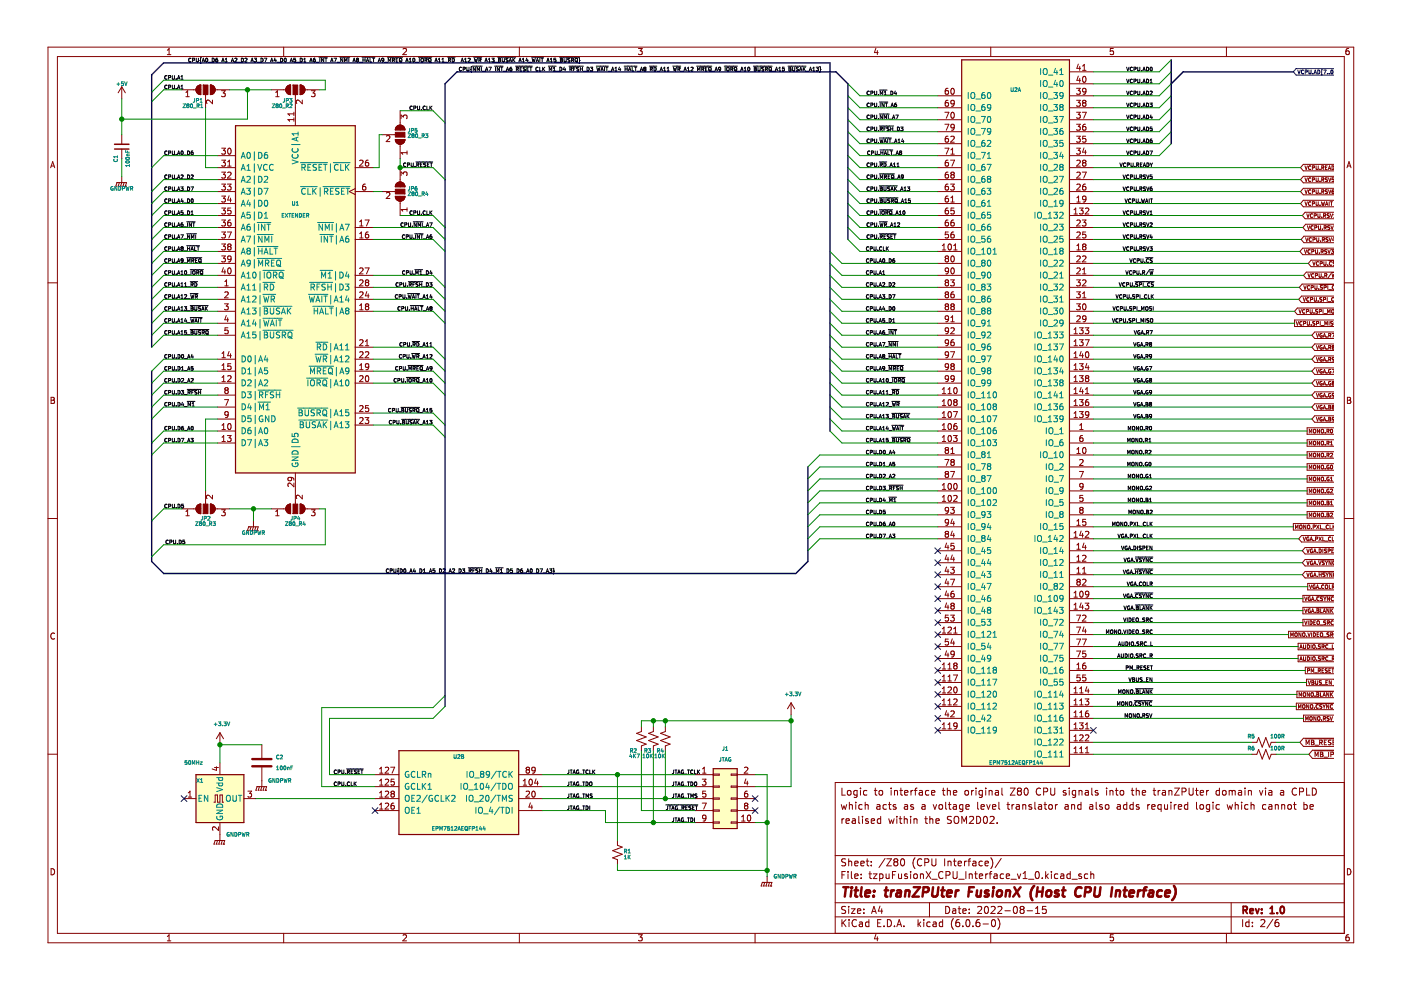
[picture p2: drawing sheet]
<svg xmlns="http://www.w3.org/2000/svg" width="297mm" height="210mm" viewBox="0 0 297 210" stroke-linecap="round" stroke-linejoin="round" font-family="sans-serif">
<path d="M.2 0h296.9v209.9h-296.9z" fill-rule="evenodd" fill="#fff" stroke="#fff" stroke-width=".21"/>
<g fill="none" stroke="#840000" stroke-width=".21">
<path d="M10.2 10h276.8v189.9h-276.8zM12.2 12h272.8v185.9h-272.8zM25.8 18.4v2.5M25.8 18.4l-.7 1.3M25.8 18.4l.8 1.3M35.5 11.6h.7M35.5 10.7l.4-.4v1.3M38.5 19h3.1M39.4 19.6l.4-.4v1.3M41.9 18.3l.7-.3v2.1a1.02 1.02 0 0 1-1-.7 1.02 1.02 0 0 1 .3-1.1zM44.6 18a1.02 1.02 0 0 1 1 1 1.02 1.02 0 0 1-1 1.1zM45.6 19h3.1"/>
<path d="M47 19.2h.8l-.5 .5 .4 .1v.6l-.2 .1-.5-.1M57.5 19h3.1M58.5 19.6l.3-.4v1.3M60.1 10v2M60.9 18.3l.7-.3v2.1a1.02 1.02 0 0 1-.9-.7 1.02 1.02 0 0 1 .2-1.1zM63.6 18a1.02 1.02 0 0 1 1.1 1 1.02 1.02 0 0 1-1.1 1.1zM64.7 19h3M66 19.2h.8l-.4 .5 .3 .1v.6l-.1 .1-.6-.1M85.5 10.4l.4-.1 .3 .4-.8 .9h.8M110.1 10v2M135.4 10.3h.8l-.5 .5 .4 .1v.6l-.2 .1-.5-.1M160.1 10v2"/>
<path d="M185.7 10.2l-.3 .9h.8M186 10.7v.9M201 18.7l-.4 .1-.1 .2-.1 .8 .2 .2 .5-.1-.1-.6-.4-.1-.2 .3M201.7 18.8l.2-.1a.68 .68 0 0 1 .4 .7 .68 .68 0 0 1-.4 .6l-.3-.5zM210.1 10v2M226.7 17.8h5.1M226.7 15.2h5.1M228.3 18.7h.7l-.4 .5 .4 .1v.6l-.2 .1-.5-.1M228.6 16.1l-.3 .9h.8M228.6 13.6l-.3 .9h.8M228.9 14.1v.8M228.9 16.6v.9"/>
<path d="M229.5 14l.4-.4v1.3M229.5 14.9h.7M229.6 16.3l.2-.1a.68 .68 0 0 1 .5 .6 .68 .68 0 0 1-.5 .7l-.3-.5zM230.2 19.3l-.2 .2h-.4v-.7l.4-.1 .2 .3v.7l-.2 .2-.4 .1M236 10.3h-.6v.6l.6-.1v.7l-.1 .1-.5-.1M260 10v2M286 10.3h-.4l-.2 .3-.1 .7 .3 .3 .4-.1v-.7h-.4l-.3 .2M10.7 35.6l.5-1.3 .4 1.3M10.9 35.2h.6M24.5 39.5h.1M24.8 38.7h.1M24.8 38.7l-.3 .8"/>
<path d="M24.8 38.7h2l-.2 .8M25.1 39.5h.1M25.3 38.7l-.2 .8M25.6 39.5h.1M25.8 28.6v2M25.8 31.6v2M25.8 37.4v1.3l-.2 .8M26.1 39.5h.1M26.3 38.7l-.2 .8M26.6 39.5h.1M39.4 20.5h.7M43.6 20.1v2.7"/>
<path d="M45 21.2v.8l-.9-.8-.3 .3 .1 .4M46.1 38.1h3.8M46.1 35.5h3.8M46.1 33h3.8M47 39h.8l-.4 .5 .3 .1v.6l-.2 .1-.5-.1M47 36.5h.8l-.4 .5 .3 .1v.5l-.2 .2-.5-.2M47 34h.8l-.4 .4 .3 .2v.5l-.2 .1-.5-.1M47 31.4h.8l-.4 .5 .3 .1v.6l-.2 .1-.5-.1M48.2 39h.8l-.4 .5 .3 .1v.6l-.1 .1-.6-.1M48.3 36.6l.5-.1 .2 .4-.8 .9h.8M48.3 35.2h.7M48.3 34.3l.3-.3v1.2"/>
<path d="M48.4 31.5l.2-.1a.68 .68 0 0 1 .4 .7 .68 .68 0 0 1-.4 .6l-.3-.5zM58.5 20.5h.7M62.3 23.8v.7M62.3 25v.7M62.3 25.4h-1.3l.4 .3M62.3 24.1h-1.3l.4 .4M62.6 20.1v6.6M64.1 21.2v.8l-.9-.8-.4 .3 .1 .4M75.3 35.5h3.8M75.3 40l-1.3 .6 1.3 .7M76.3 34.1l.4-.1 .3 .3-.8 .9h.8M77.5 39l-.4 .1-.2 .2v.8l.2 .2 .4-.1v-.6l-.4-.1-.2 .3"/>
<path d="M78.1 34h-.4l-.2 .3v.7l.2 .2 .4-.1v-.6l-.4-.1-.2 .3M81 28.6h2.8M81.9 28.9l.5-.1 .3 .3-.8 .9h.8M83.8 29.6h2.1a1.02 1.02 0 0 1-1.1 1 1.02 1.02 0 0 1-1-1zM84.1 38.9a1.02 1.02 0 0 1 1.1-.2 1.02 1.02 0 0 1 .7 .9h-2.1zM84.1 26.8a1.02 1.02 0 0 1 1.1-.2 1.02 1.02 0 0 1 .7 .9h-2.1zM84.8 23.5v3M84.8 30.6v3M84.8 35.5v3.1M85 25.2v-.8l.5 .4 .1-.4h.6l.1 .2-.1 .6M85 37.2v-.8l.5 .5 .1-.4h.6l.1 .2-.1 .5M86.3 32v.7"/>
<path d="M86.3 32.4h-1.3l.4 .3M198.8 38.1h5.1M198.8 35.5h5.1M198.8 33h5.1M198.8 30.5h5.1M198.8 27.9h5.1M198.8 25.4h5.1M198.8 22.8h5.1M198.8 20.3h5.1M200.3 31.4h.9l-.6 1.3M200.3 26.3h.9l-.6 1.3M200.3 23.8h.9l-.6 1.3"/>
<path d="M201 28.9h-.4l-.1 .3-.1 .7 .2 .2 .5-.1-.1-.6h-.4l-.2 .2M201 39l-.4 .1-.1 .2-.1 .8 .2 .2 .5-.1-.1-.6-.4-.1-.2 .3M201 36.5l-.4 .1-.1 .2-.1 .7 .2 .3 .5-.2-.1-.6h-.4l-.2 .2M201 34h-.4l-.1 .3-.1 .7 .2 .2 .5-.1-.1-.6-.4-.1-.2 .3M201 21.3h-.4l-.1 .3-.1 .7 .2 .2 .5-.1-.1-.6-.4-.1-.2 .3M201.5 39h.8l-.4 .5 .4 .1v.6l-.2 .1-.6-.1M201.5 34h.9l-.6 1.2M201.6 31.8l.4-.4v1.3M201.6 32.7h.7M201.6 29l.5-.1 .2 .3-.8 .9h.8M201.7 23.9l.2-.1a.68 .68 0 0 1 .4 .6 .68 .68 0 0 1-.4 .7l-.3-.5zM201.8 37l-.2-.2 .2-.3h.3l.2 .2-.2 .3"/>
<path d="M201.8 37l-.2 .3 .1 .3 .1 .2h.3l.2-.3v-.3l-.2-.2M201.8 37h.3M202.3 26.9l-.2 .2h-.4v-.6l.4-.2 .2 .3v.7l-.2 .2-.4 .1M202.3 21.8l-.2 .2h-.4v-.6l.4-.1 .2 .2v.7l-.2 .3h-.4M226.7 38.1h5.1M226.7 35.5h5.1M226.7 33h5.1M226.7 30.5h5.1M226.7 27.9h5.1M226.7 25.4h5.1M226.7 22.8h5.1M226.7 20.3h5.1"/>
<path d="M228.3 21.3h.7l-.4 .4 .4 .2v.5l-.2 .1-.5-.1M228.3 23.8h.7l-.4 .5 .4 .1v.6l-.2 .1-.5-.1M228.3 26.3h.7l-.4 .5 .4 .1v.6l-.2 .1-.5-.1M228.3 28.9h.7l-.4 .5 .4 .1v.5l-.2 .1-.5-.1M228.3 31.4h.7l-.4 .5 .4 .1v.6l-.2 .1-.5-.1M228.3 39.2l.5-.2 .2 .4-.7 .9h.7M228.3 34.1l.5-.1 .2 .3-.7 .9h.7M228.3 36.6l.5-.1 .2 .4-.7 .9h.7M229.5 36.5h.8l-.5 1.3M229.5 23.8h.8l-.5 1.3M229.8 21.8l-.3-.2 .3-.3h.2l.2 .2-.2 .3M229.8 21.8l-.3 .2 .1 .4 .2 .1h.2l.2-.2v-.4l-.2-.1"/>
<path d="M229.8 34.5l-.3-.2 .3-.3h.2l.2 .2-.2 .3M229.8 34.5l-.3 .2 .1 .4 .2 .1h.2l.2-.2v-.4l-.2-.1M229.8 34.5h.2M229.8 21.8h.2M229.8 31.4l-.3 .9h.8M230.1 26.3l-.3 .1-.2 .2-.1 .8 .3 .2 .4-.1-.1-.6-.3-.1-.3 .3M230.1 39l-.3 .1-.2 .2-.1 .8 .3 .2 .4-.1-.1-.6-.3-.1-.3 .3M230.1 31.8v.9M230.2 28.9h-.6l-.1 .6 .6-.1 .1 .6-.2 .1-.5-.1M276.7 35.2l.2 .8 .3-.8M276.7 37.7l.2 .8 .3-.8M277.9 35.2a.35 .35 0 0 0-.5 .4 .35 .35 0 0 0 .5 .3"/>
<path d="M277.9 37.8a.35 .35 0 0 0-.5 .3 .35 .35 0 0 0 .5 .3M278.2 35.6l.4-.1 .1-.3h-.5v.8M278.6 38.1h-.4M278.7 38l-.1-.3h-.4v.8M278.7 38l-.1 .1M279 35.2v.6l.2 .2 .3-.2v-.6M279 37.7v.6l.2 .2 .3-.2v-.6M279.9 35.9v.1M279.9 38.4v.1M280.2 38.1h.4v-.3l-.4-.1v.8M280.2 35.6l.4-.1v-.3h-.4v.8M280.4 35.6l.3 .4"/>
<path d="M280.4 38.1l.3 .4M281 35.5h.3M281.4 35.2h-.4v.8h.4M281.4 37.7l-.4 .1v.2l.4 .3-.1 .2h-.3M281.6 36l.3-.8 .2 .8M281.7 37.7l.2 .8 .3-.8M281.7 35.7h.4M282.4 38.4l.4 .1M282.8 35.3l-.4-.1v.8l.4-.1M282.8 34.9h-6.5l-.6 .6 .6 .7h6.5M282.8 37.7h-.4v.4l.4-.1M282.8 37.4h-6.5l-.6 .7 .6 .7h6.5"/>
<path d="M282.8 39.9h-6.5l-.6 .7 .6 .7h6.5M285.6 35.6l.4-1.3 .4 1.3M285.7 35.2h.6M10.2 60h2M46.1 53.3h3.8M46.1 45.7h3.8M46.1 43.2h3.8M46.1 58.4h3.8M46.1 55.8h3.8M46.1 48.2h3.8M46.1 50.8h3.8M46.1 40.6h3.8"/>
<path d="M47 51.7h.8l-.4 .5 .3 .1v.6l-.2 .1-.5-.1M47 44.1h.8l-.4 .5 .3 .1v.6l-.2 .1-.5-.1M47 49.2h.8l-.4 .5 .3 .1v.5l-.2 .2-.5-.2M47 41.6h.8l-.4 .5 .3 .1v.5l-.2 .1-.5-.1M47 54.3h.8l-.4 .4 .3 .2v.5l-.2 .1-.5-.1M47 46.6h.8l-.4 .5 .3 .2v.5l-.2 .1-.5-.1M47.4 56.7l-.3 .9h.7M47.7 59.7l.3-.4v1.3M47.7 57.2v.9M48.2 49.2h.9l-.6 1.3M48.4 56.9l.2-.1a.68 .68 0 0 1 .4 .6 .68 .68 0 0 1-.4 .7l-.3-.5zM48.5 52.3l-.2 .2v.4l.2 .1h.3l.2-.2v-.3l-.2-.2"/>
<path d="M48.5 52.3l-.2-.3 .2-.3h.3l.2 .3-.2 .3M48.5 52.3h.3M48.6 41.5l-.3 .9h.8M48.9 46.6l-.4 .1-.2 .3v.7l.2 .2 .4-.1v-.6l-.4-.1-.2 .3M48.9 42v.8M48.9 44.1h-.6v.6h.6v.6l-.1 .1-.5-.1M49 54.8l-.2 .3-.4-.1-.1-.6 .5-.1 .2 .2-.1 .7-.1 .3h-.4M75.3 58.4h3.8M75.3 48.2h3.8M75.3 50.8h3.8M75.3 40.6h3.8M76.3 56.9l.4-.1 .3 .4-.8 .9h.8"/>
<path d="M76.3 47.9h.7M76.3 50.5h.7M76.3 59.5l.4-.2 .3 .4-.8 .9h.8M76.3 47l.3-.4v1.3M76.3 49.6l.3-.4v1.3M77.4 56.8h.8l-.5 1.3M77.4 46.6h.8l-.5 1.3M77.7 59.9l-.2-.3 .2-.3h.2l.3 .3-.3 .3M77.7 59.9l-.2 .2v.4l.2 .1h.2l.3-.2v-.3l-.3-.2M77.7 59.9h.2M78.1 49.2h-.4l-.2 .3v.7l.2 .3 .4-.2v-.6h-.4l-.2 .2M81 40.6h2.8"/>
<path d="M81.9 40.9l.5-.1 .3 .4-.8 .9h.8M83.8 41.6h2.1a1.02 1.02 0 0 1-1.1 1 1.02 1.02 0 0 1-1-1zM84.8 42.6v3.1M86.3 44.1v.7M86.3 44.4h-1.3l.4 .4M198.8 53.3h5.1M198.8 45.7h5.1M198.8 43.2h5.1M198.8 58.4h5.1M198.8 55.8h5.1M198.8 48.2h5.1M198.8 50.8h5.1"/>
<path d="M198.8 40.6h5.1M199.8 52.1l.3-.4v1.3M199.8 53h.7M200.6 59.9l-.2-.3 .2-.3h.3l.2 .3-.2 .3M200.6 54.8l-.2-.2 .2-.3h.3l.2 .2-.2 .3M200.6 54.8l-.2 .3v.2l.2 .2h.3l.2-.2v-.4l-.2-.1M200.6 59.9l-.2 .2v.3l.2 .2h.3l.2-.2v-.4l-.2-.1M200.6 54.8h.3M200.6 59.9h.3M201 44.1l-.4 .1-.1 .2-.1 .7 .2 .3 .5-.1-.1-.6-.4-.1-.2 .2M201 41.6h-.4l-.1 .3-.1 .7 .2 .2 .5-.1-.1-.6h-.4l-.2 .2M201 46.6l-.4 .1-.1 .3-.1 .7 .2 .2 .5-.1-.1-.6-.4-.1-.2 .3"/>
<path d="M201.1 49.2h-.6l-.1 .6 .6-.1 .1 .6-.2 .2-.5-.2M201.1 51.8l.2-.1a.68 .68 0 0 1 .4 .7 .68 .68 0 0 1-.4 .6l-.3-.5zM201.1 57.3l-.2 .3-.4-.1v-.6l.4-.1 .2 .2v.8l-.2 .2-.4 .1M201.5 59.3h.8l-.4 .5 .4 .1v.6l-.2 .1-.6-.1M201.6 41.9l.4-.3v1.2M201.6 42.8h.7M201.7 54.4l.2-.1a.68 .68 0 0 1 .4 .6 .68 .68 0 0 1-.4 .6l-.3-.4zM201.7 56.9l.2-.1a.68 .68 0 0 1 .4 .6 .68 .68 0 0 1-.4 .7l-.3-.5zM202.2 53h.7M202.2 49.2h-.4l-.1 .3-.1 .7 .2 .3 .5-.2-.1-.6h-.4l-.2 .2M202.2 52.1l.4-.4v1.3M202.2 46.6l-.4 .1-.1 .3-.1 .7 .2 .2 .5-.1-.1-.6-.4-.1-.2 .3"/>
<path d="M202.3 44.1h-.6l-.1 .6h.6l.1 .6-.2 .1-.5-.1M226.7 53.3h5.1M226.7 45.7h5.1M226.7 43.2h5.1M226.7 58.4h5.1M226.7 55.8h5.1M226.7 48.2h5.1M226.7 50.8h5.1M226.7 40.6h5.1M227.7 44.5l.4-.4v1.3M227.7 45.4h.7M228.3 59.3h.7l-.4 .5 .4 .1v.6l-.2 .1-.5-.1"/>
<path d="M228.3 41.9l.4-.3v1.2M228.3 52.1l.4-.4v1.3M228.3 53h.7M228.3 42.8h.7M228.3 56.9l.5-.1 .2 .4-.7 .9h.7M228.3 46.8l.5-.2 .2 .4-.7 .9h.7M228.3 49.3l.5-.1 .2 .4-.7 .9h.7M228.3 54.4l.5-.1 .2 .3-.7 .9h.7M228.9 44.1h.7l-.4 .5 .4 .1v.6l-.2 .1-.5-.1M229.5 46.6h.7l-.4 .5 .4 .2v.5l-.2 .1-.5-.1M229.5 54.4l.5-.1 .2 .3-.7 .9h.7M229.5 59.5l.5-.2 .2 .4-.7 .9h.7"/>
<path d="M229.5 57.2l.4-.4v1.3M229.5 58.1h.7M229.8 52.3l-.3-.3 .3-.3h.2l.2 .3-.2 .3M229.8 52.3l-.3 .2 .1 .4 .2 .1h.2l.2-.2v-.4l-.2-.1M229.8 52.3h.2M230.1 44.2l.5-.1 .3 .4-.8 .9h.8M230.2 49.2h-.6l-.1 .6 .6-.1 .1 .6-.2 .2-.5-.2M230.2 42.1l-.2 .3-.4-.1v-.6l.4-.1 .2 .2v.7l-.2 .3h-.4M276.5 52.9l.3 .8 .3-.8M276.7 42.8l.2 .8 .3-.8M276.7 40.2l.2 .8 .3-.8M276.8 50.4l.3 .8 .2-.8"/>
<path d="M277.1 45.3l.2 .8 .3-.8M277.2 47.9l.2 .7 .3-.7M277.3 58l.3 .8 .2-.8M277.8 53a.35 .35 0 0 0-.5 .3 .35 .35 0 0 0 .5 .3M277.9 40.3a.35 .35 0 0 0-.5 .3 .35 .35 0 0 0 .5 .4M277.9 42.9a.35 .35 0 0 0-.5 .3 .35 .35 0 0 0 .5 .3M278 50.5a.35 .35 0 0 0-.5 .3 .35 .35 0 0 0 .5 .3M278.1 53.3h.4v-.3l-.4-.1v.8M278.2 43.2h.4l.1-.3-.5-.1v.8M278.3 45.4a.36 .36 0 0 0-.5 .3 .36 .36 0 0 0 .5 .3M278.3 45.4h.1M278.3 55.5l.3 .8 .3-.8"/>
<path d="M278.4 50.8h.4v-.3l-.4-.1v.8M278.4 47.9a.35 .35 0 0 0-.5 .4 .35 .35 0 0 0 .5 .3M278.5 58.1a.35 .35 0 0 0-.4 .3 .35 .35 0 0 0 .4 .3M278.6 40.6l-.4 .1M278.7 40.6l-.1-.3-.4-.1v.8M278.7 40.6h-.1M278.8 48.3l.3-.1 .1-.3h-.4v.7M278.9 58.4h.4v-.3l-.4-.1v.8M278.9 52.9v.7l.2 .1 .3-.1v-.7M279 45.4l-.4-.1v.8M279 45.4h.1M279 40.2v.7l.2 .1 .3-.1v-.7"/>
<path d="M279 42.8v.6l.2 .2 .3-.2v-.6M279 45.4v.3h-.4M279.2 50.4v.6l.1 .2 .3-.2v-.6M279.4 45.3v.7l.2 .1 .3-.1v-.7M279.5 47.9v.6l.2 .1 .3-.1v-.6M279.6 55.5a.35 .35 0 0 0-.5 .4 .35 .35 0 0 0 .5 .3M279.7 58v.6l.1 .2 .3-.2v-.6M279.7 53.6v.1M279.9 43.5v.1M279.9 41h.1M279.9 55.9l.4-.1v-.3h-.4v.8M280 51.1v.1"/>
<path d="M280.1 53.3h.4v-.3l-.4-.1v.8M280.2 42.8l.1 .8 .2-.6 .1 .6 .2-.8M280.2 40.7l.4-.1v-.3l-.4-.1v.8M280.2 46v.1M280.3 53.3l.3 .4M280.4 50.8h.3l.1-.3-.4-.1v.8M280.4 48.6h.1M280.4 40.7l.3 .3M280.5 58.7v.1M280.5 50.8l.3 .4M280.6 45.7h.4v-.3l-.4-.1v.8M280.7 55.5v.6l.1 .2 .3-.2v-.6"/>
<path d="M280.8 45.7l.3 .4M280.9 58.4h.3l.1-.3-.4-.1v.8M280.9 48.3l.3 .3M281 43.6l.3-.8 .2 .8M281.1 58.4l.2 .4M281.1 43.3h.4M281.1 47.9h-.4v.7M281.1 47.9h.1M281.2 47.9l-.1 .3-.4 .1M281.3 53h-.4v.2l.4 .4-.1 .1h-.3M281.4 40.3h-.4v.2l.4 .4-.1 .1h-.3M281.5 56.2v.1"/>
<path d="M281.5 52.9l.3 .8 .3-.8M281.6 50.4l-.5 .1v.2l.5 .3-.2 .2-.3-.1M281.7 40.2l.2 .8 .3-.8M281.7 55.3h1.1M281.8 50.4l.2 .8 .3-.8M281.8 42.8v.8M281.8 45.4h-.4v.2l.4 .4-.1 .1h-.3M281.9 47.9h-.4v.3l.4 .3-.1 .1h-.3M282 45.3l.3 .8 .3-.8M282.1 42.8h.4M282.2 47.9l.2 .7 .3-.7M282.2 58l-.7 1"/>
<path d="M282.2 52.9h.5l-.2 .3 .2 .1v.3h-.5M282.3 57.8h.5M282.3 42.8v.8M282.3 55.5a.35 .35 0 0 0-.5 .4 .35 .35 0 0 0 .5 .3M282.4 58l.2 .8 .2-.5M282.4 41h.1M282.4 40.6v.1M282.5 40.6h-.1M282.5 41h.3M282.6 56.2l.2 .1M282.7 50.4l-.2 .5h.3M282.8 55.5l-.2 .1 .2 .2"/>
<path d="M282.8 52.6h-6.6l-.6 .7 .6 .7h6.6M282.8 57.7h-5.8l-.6 .7 .6 .7h5.8M282.8 40.2l-.4 .2v.6M282.8 42.5h-6.5l-.6 .7 .6 .6h6.5M282.8 40.6h-.3M282.8 45h-6.1l-.6 .7 .6 .7h6.1M282.8 50.1h-6.3l-.6 .7 .6 .7h6.3M282.8 55.2h-4.8l-.6 .6 .6 .7h4.8M282.8 47.5h-6l-.6 .7 .6 .7h6M285 60h2M46.1 71.1h3.8M46.1 78.7h3.8"/>
<path d="M46.1 76.2h3.8M46.1 68.5h3.8M46.1 66h3.8M46.1 63.5h3.8M46.1 60.9h3.8M47.1 78.4h.7M47.1 75.8h.7M47.1 74.9l.3-.3v1.2M47.1 77.5l.3-.4v1.3M47.6 64.4h.8l-.4 .5 .3 .1v.6l-.2 .1-.5-.1M47.7 62l.4-.1 .3 .3-.8 .9h.8M47.7 60.6h.7"/>
<path d="M48 66.9l-.3 .9h.8M48.3 79.8l.5-.1 .2 .3-.8 .9h.8M48.3 67.4v.8M48.3 69.5h-.6v.6l.6-.1v.6l-.2 .2-.4-.2M48.6 74.5l-.3 .9h.8M48.9 75v.8M48.9 77.1h-.6v.6h.6v.6l-.1 .1-.5-.1M75.3 78.7h3.8M75.3 73.6h3.8M75.3 76.2h3.8M75.3 66h3.8M75.3 63.5h3.8"/>
<path d="M75.3 60.9h3.8M76.3 72.2l.4-.2 .3 .4-.8 .9h.8M76.3 79.8l.4-.1 .3 .3-.8 .9h.8M76.3 62l.4-.1 .3 .3-.8 .9h.8M76.3 78.4h.7M76.3 74.7l.4-.1 .3 .3-.8 .9h.8M76.3 65.7h.7M76.3 64.8l.3-.4v1.3M76.3 77.5l.3-.4v1.3M77.5 73.3h.7M77.5 74.7l.4-.1 .3 .3-.8 .9h.8M77.5 72.4l.3-.4v1.3"/>
<path d="M77.6 79.8l.2-.1a.68 .68 0 0 1 .4 .6 .68 .68 0 0 1-.4 .6l-.3-.5zM77.7 65l-.2-.3 .2-.3h.2l.3 .3-.3 .3M77.7 65l-.2 .2v.4l.2 .1h.2l.3-.3v-.2l-.3-.2M77.7 65h.2M77.8 61.8l-.3 .9h.7M78.1 62.3v.8M78.2 77.7l-.3 .2-.3-.1-.1-.6 .4-.1 .3 .3-.1 .7-.2 .2-.3 .1M198.8 71.1h5.1M198.8 78.7h5.1M198.8 73.6h5.1M198.8 76.2h5.1M198.8 68.5h5.1"/>
<path d="M198.8 66h5.1M198.8 63.5h5.1M198.8 60.9h5.1M200.6 65l-.2-.3 .2-.3h.3l.2 .3-.2 .3M200.6 65l-.2 .2v.2l.2 .3h.3l.2-.3v-.3l-.2-.1M200.6 62.4l-.2-.2 .2-.3h.3l.2 .2-.2 .3M200.6 62.4l-.2 .3v.2l.2 .2h.3l.2-.2v-.4l-.2-.1M200.6 62.4h.3M200.6 65h.3M201.1 70l-.2 .3-.4-.1v-.6l.4-.1 .2 .2v.8l-.2 .2-.4 .1M201.1 77.7l-.2 .2-.4-.1v-.6l.4-.1 .2 .3v.7l-.2 .2-.4 .1M201.1 72.6l-.2 .2h-.4v-.6l.4-.2 .2 .3v.7l-.2 .2-.4 .1"/>
<path d="M201.1 75.1l-.2 .3-.4-.1v-.6l.4-.1 .2 .2v.7l-.2 .3h-.4M201.1 67.5l-.2 .2h-.4v-.6l.4-.1 .2 .2v.7l-.2 .3h-.4M201.5 74.6h.9l-.6 1.2M201.6 67.3l.4-.3v1.2M201.6 69.6l.5-.1 .2 .4-.8 .9h.8M201.6 68.2h.7M201.8 65l-.2 .2 .1 .4 .1 .1h.3l.2-.3v-.3l-.2-.1M201.8 77.7l-.2 .2 .1 .4 .1 .1h.3l.2-.3v-.3l-.2-.1M201.8 77.7l-.2-.3 .2-.3h.3l.2 .3-.2 .3M201.8 65l-.2-.3 .2-.3h.3l.2 .3-.2 .3M201.8 65h.3M201.8 77.7h.3"/>
<path d="M202.2 72l-.4 .1-.1 .2-.1 .8 .2 .2 .5-.1-.1-.6-.4-.1-.2 .3M202.2 61.9h-.4l-.1 .3-.1 .7 .2 .2 .5-.1-.1-.6h-.4l-.2 .2M226.7 71.1h5.1M226.7 78.7h5.1M226.7 73.6h5.1M226.7 76.2h5.1M226.7 68.5h5.1M226.7 66h5.1M226.7 63.5h5.1M226.7 60.9h5.1M227.7 69.9l.4-.4v1.3M227.7 72.4l.4-.4v1.3"/>
<path d="M227.7 74.9l.4-.3v1.2M227.7 77.5l.4-.4v1.3M227.7 70.8h.7M227.7 78.4h.7M227.7 73.3h.7M227.7 75.8h.7M228.3 61.9h.7l-.4 .5 .4 .1v.5l-.2 .1-.5-.1M228.3 64.4h.7l-.4 .5 .4 .1v.6l-.2 .1-.5-.1M228.3 67.1l.5-.1 .2 .3-.7 .9h.7M228.9 69.5h.7l-.4 .5 .4 .1v.5l-.2 .2-.5-.2M228.9 72h.7l-.4 .5 .4 .1v.6l-.2 .1-.5-.1M228.9 77.1h.7l-.4 .5 .4 .1v.6l-.2 .1-.5-.1"/>
<path d="M228.9 79.7h.7l-.4 .4 .4 .2v.5l-.2 .1-.5-.1M229.2 74.5l-.3 .9h.8M229.5 75v.8M229.5 62.2l.4-.3v1.2M229.5 63.1h.7M229.6 64.5l.2-.1a.68 .68 0 0 1 .5 .7 .68 .68 0 0 1-.5 .6l-.3-.5zM230.1 69.5h.8l-.5 .5 .4 .1v.5l-.2 .2-.5-.2M230.1 72h.8l-.5 1.3M230.2 67.5l-.2 .2h-.4v-.6l.4-.1 .2 .2v.7l-.2 .3h-.4M230.2 74.7l.2-.1a.68 .68 0 0 1 .5 .6 .68 .68 0 0 1-.5 .6l-.3-.4zM230.4 77.1l-.3 .9h.8M230.7 77.5v.9"/>
<path d="M274.8 68.2l.3 .8 .2-.8M275.4 65.6l.3 .8 .2-.8M276.1 68.2a.35 .35 0 0 0-.5 .4 .35 .35 0 0 0 .5 .3M276.3 63.1l.3 .8 .2-.8M276.4 60.6l.3 .7 .2-.7M276.6 65.7a.35 .35 0 0 0-.4 .3 .35 .35 0 0 0 .4 .3M276.8 68.2h-.4v.8M276.8 68.2h.1M276.8 68.2v.3l-.4 .1M277.2 68.2v.6l.1 .2 .3-.2v-.6M277.4 66h-.4M277.4 66v-.3l-.4-.1v.8"/>
<path d="M277.4 66h.1M277.5 63.2a.35 .35 0 0 0-.5 .3 .35 .35 0 0 0 .5 .3M277.7 60.6a.35 .35 0 0 0-.5 .3 .35 .35 0 0 0 .5 .4M277.8 65.6v.7l.1 .1 .3-.1v-.7M277.9 63.5h.3l.1-.3-.4-.1v.8M278 61l.4-.1v-.3h-.4v.7M278 68.9v.1M278.6 66.3v.1M278.7 63.1v.6l.1 .2 .3-.2v-.6M278.8 60.6v.6l.1 .1 .3-.1v-.6M278.8 68.2h-.4v.3l.4 .3-.2 .2-.3-.1M279.1 75.8l.2 .8 .3-.8"/>
<path d="M279.1 73.2l.2 .8 .3-.8M279.1 78.3l.2 .8 .3-.8M279.1 70.7l.2 .8 .3-.8M279.1 68.6l.4-.1v-.3h-.4v.8M279.4 65.7h-.4v.2l.4 .4-.2 .1h-.3M279.5 63.8h.1M279.6 61.3h.1M279.7 66h.4v-.3l-.4-.1v.8M279.8 60.3h3M279.9 68.2v.8M280.1 69h.6M280.3 63.1l-.4 .1v.2l.4 .3-.2 .2-.3-.1"/>
<path d="M280.3 73.3a.36 .36 0 0 0-.5 .3 .36 .36 0 0 0 .5 .4v-.3h-.1M280.3 70.7a.36 .36 0 0 0-.5 .4 .36 .36 0 0 0 .5 .3v-.2h-.1M280.3 75.8a.36 .36 0 0 0-.5 .4 .36 .36 0 0 0 .5 .3v-.3h-.1M280.3 78.4a.36 .36 0 0 0-.5 .3 .36 .36 0 0 0 .5 .3v-.2h-.1M280.4 60.6h-.4v.3l.4 .3-.2 .1h-.3M280.5 65.6v.8M280.5 76.6l.3-.8 .3 .8M280.5 79.1l.3-.8 .3 .8M280.5 74l.3-.8 .3 .8M280.5 71.5l.3-.8 .3 .8M280.6 63.5h.4v-.3l-.4-.1v.8M280.6 76.3h.4"/>
<path d="M280.6 73.8h.4M280.6 78.9h.4M280.6 71.3h.4M280.7 66.5h.6M280.7 61l.4-.1v-.3h-.4v.7M280.9 69v-.8l.2 .5 .3-.5v.8M281.3 79.1h.1M281.3 74h.1M281.3 71.4v.1M281.3 76.5v.1M281.4 79.1h-.1M281.4 63.1v.8"/>
<path d="M281.5 66.4v-.8l.2 .6 .3-.6v.8M281.5 60.6v.7M281.6 64h.6M281.7 61.4h.6M281.7 76.2h.4v-.3l-.4-.1v.8M281.7 73.7l.4-.1v-.3l-.4-.1v.8M281.7 71.1h.4v-.3l-.4-.1v.8M281.8 68.2v.8M281.9 76.2l.3 .4M281.9 73.7l.3 .3M281.9 71.1l.3 .4M282.1 78.4a.36 .36 0 0 0-.4 .3 .36 .36 0 0 0 .5 .3v-.2h-.2"/>
<path d="M282.4 78.3h.4M282.4 70.7h.4M282.5 73.4h.1M282.5 73.4v.1M282.5 73.5h.1M282.5 73.3v.1M282.5 68.6v.1M282.5 73.5l.1 .1M282.5 73.3h.1M282.5 68.7v.2h-.4M282.6 68.2h-.3l-.2 .1 .4 .3M282.6 73.6l-.1 .3 .3 .1"/>
<path d="M282.6 73.6h.2M282.8 67.9h-8.3v1.3h8.3M282.8 65.7h-.3l-.2 .2 .1 .4 .4 .1M282.8 63.1a.37 .37 0 0 0-.5 .4 .37 .37 0 0 0 .5 .3M282.8 60.6a.41 .41 0 0 0-.3 .3 .41 .41 0 0 0 .3 .4M282.8 75.8l-.3 .1v.3l.3 .1M282.8 76.5l-.3 .1M282.8 75.5h-4.1l-.6 .7 .6 .6h4.1M282.8 73.2l-.3 .1M282.8 72.9h-4.1l-.6 .7 .6 .7h4.1M282.8 78.8l-.2 .3M282.8 78h-4.1l-.6 .7 .6 .7h4.1"/>
<path d="M282.8 65.3h-7.7l-.6 .7 .6 .7h7.7M282.8 62.8h-6.9l-.5 .7 .5 .7h6.9M282.8 71.1l-.2 .4M282.8 70.4h-4.1l-.6 .7 .6 .7h4.1M282.8 60.2h-6.7l-.6 .7 .6 .7h6.7M10.8 84.2h.5l.2 .3-.2 .4 .2 .1 .1 .3-.3 .2h-.5zM10.8 84.9h.5M46.1 91.4h3.8M46.1 93.9h3.8M46.1 88.8h3.8M46.1 86.3h3.8M46.1 83.8h3.8"/>
<path d="M46.1 81.2h3.8M47.1 91.1h.7M47.1 93.6h.7M47.1 80.9h.7M47.1 80l.3-.3v1.2M47.1 90.2l.3-.4v1.3M47.1 92.7l.3-.4v1.3M47.6 84.7h.9l-.6 1.3M47.9 82.7l-.2 .3v.2l.2 .3h.2l.3-.3v-.2l-.3-.3M47.9 82.7l-.2-.2 .2-.3h.4l.1 .2-.3 .3M47.9 82.7h.2M48.2 92.3h.8l-.4 .5 .3 .1v.6l-.1 .1-.6-.1"/>
<path d="M48.4 89.9l.2-.1a.68 .68 0 0 1 .4 .6 .68 .68 0 0 1-.4 .7l-.3-.5zM48.4 87.8l-.3 .3-.3-.1-.1-.6 .4-.1 .3 .2-.1 .7-.2 .3h-.3M75.3 81.2h3.8M75.3 90.1h3.8M75.3 87.6h3.8M76.3 86.1l.4-.1 .3 .4-.8 .9h.8M76.3 88.7l.4-.2 .3 .4-.8 .9h.8M77.4 88.5h.8l-.4 .5 .3 .1v.6l-.2 .1-.5-.1M78.1 86h-.6v.6l.6-.1v.6l-.2 .2-.4-.2M198.8 91.4h5.1M198.8 96.5h5.1M198.8 93.9h5.1"/>
<path d="M198.8 88.8h5.1M198.8 86.3h5.1M198.8 83.8h5.1M198.8 81.2h5.1M198.8 99h5.1M199.8 91.1h.7M199.8 82.6l.3-.4v1.3M199.8 85.1l.3-.4v1.3M199.8 87.6l.3-.3v1.2M199.8 90.2l.3-.4v1.3M199.8 92.7l.3-.4v1.3M199.8 93.6h.7"/>
<path d="M199.8 88.5h.7M199.8 86h.7M199.8 83.5h.7M200.3 97.4h.9l-.6 1.3M200.6 95.4l-.2 .3v.2l.2 .3h.3l.2-.3v-.4l-.2-.1M200.6 95.4l-.2-.2 .2-.3h.3l.2 .2-.2 .3M200.6 95.4h.3M201 82.6l.4-.4v1.3M201 83.5h.7M201.1 84.8l.2-.1a.68 .68 0 0 1 .4 .7 .68 .68 0 0 1-.4 .6l-.3-.5zM201.1 87.4l.2-.1a.68 .68 0 0 1 .4 .6 .68 .68 0 0 1-.4 .6l-.3-.4zM201.1 89.9l.2-.1a.68 .68 0 0 1 .4 .6 .68 .68 0 0 1-.4 .7l-.3-.5z"/>
<path d="M201.1 92.5l.2-.2a.68 .68 0 0 1 .4 .7 .68 .68 0 0 1-.4 .6l-.3-.5zM201.1 80.2l-.2 .2h-.4v-.6l.4-.1 .2 .2v.7l-.2 .3h-.4M201.5 100h.9l-.6 1.2M201.6 95.2l.4-.3v1.3M201.6 96.2h.7M201.8 98l-.2-.3 .2-.3h.3l.2 .3-.2 .3M201.8 98l-.2 .2 .1 .4 .1 .1h.3l.2-.3v-.3l-.2-.1M201.8 98h.3M202.1 92.3h.8l-.4 .5 .4 .1v.6l-.2 .1-.6-.1M202.1 87.3h.9l-.6 1.2M202.3 82.3l.2-.1a.68 .68 0 0 1 .4 .6 .68 .68 0 0 1-.4 .7l-.3-.5zM202.3 80.2l-.2 .2h-.4v-.6l.4-.1 .2 .2v.7l-.2 .3h-.4"/>
<path d="M202.4 85.3l-.2-.3 .2-.3h.3l.2 .3-.2 .3M202.4 85.3l-.2 .2v.3l.2 .2h.3l.2-.2v-.4l-.2-.1M202.4 85.3h.3M202.8 89.8l-.4 .1-.1 .2-.1 .7 .2 .3 .5-.1-.1-.7h-.4l-.2 .2M226.7 91.4h5.1M226.7 96.5h5.1M226.7 93.9h5.1M226.7 88.8h5.1M226.7 86.3h5.1M226.7 83.8h5.1M226.7 81.2h5.1M226.7 99h5.1"/>
<path d="M227.7 80l.4-.3v1.2M227.7 82.6l.4-.4v1.3M227.7 85.1l.4-.4v1.3M227.7 87.6l.4-.3v1.2M227.7 88.5h.7M227.7 86h.7M227.7 83.5h.7M227.7 80.9h.7M228.3 96.2h.7M228.3 95.2l.4-.3v1.3M228.9 87.3h.7l-.4 .4 .4 .2v.5l-.2 .1-.5-.1M228.9 84.7h.7l-.4 .5 .4 .1v.6l-.2 .1-.5-.1"/>
<path d="M228.9 100h.8l-.5 1.2M228.9 91.1h.7M228.9 90.2l.4-.4v1.3M228.9 97.5l.5-.1 .2 .4-.7 .9h.7M229.2 82.1l-.3 .9h.8M229.5 82.6v.9M229.5 92.3l-.3 .1-.2 .2-.1 .8 .3 .2 .4-.1-.1-.6-.3-.1-.3 .3M229.6 95l.2-.1a.68 .68 0 0 1 .5 .6 .68 .68 0 0 1-.5 .7l-.3-.5zM230.1 83.5h.8M230.1 82.6l.4-.4v1.3M230.4 80.2l-.3-.2 .3-.3h.2l.3 .2-.3 .3M230.4 80.2l-.3 .2v.3l.3 .2h.2l.3-.2-.1-.4-.2-.1"/>
<path d="M230.4 80.2h.2M230.7 84.7l-.3 .1-.2 .2-.1 .8 .3 .2 .4-.1-.1-.6-.3-.1-.3 .3M230.9 87.8l-.3 .3-.4-.1v-.6l.4-.1 .3 .2-.1 .7-.2 .3h-.4M277.6 91.8v-.8l.3 .6 .2-.6v.8M277.6 94.3v-.7l.3 .5 .2-.5v.7M277.6 96.9v-.8l.3 .6 .2-.6v.8M277.6 99.4v-.8l.3 .6 .2-.6v.8M278.5 98.7l.1-.1 .3 .1v.7l-.4-.1zM278.5 91.1l.1-.1 .3 .1v.7l-.4-.1zM278.5 93.7l.1-.1 .3 .1v.6l-.4-.1zM278.5 96.2l.1-.1 .3 .1v.6h-.4zM279.1 88.5l.2 .8 .3-.8"/>
<path d="M279.1 85.9l.2 .8 .3-.8M279.1 80.9l.2 .7 .3-.7M279.1 83.4l.2 .8 .3-.8M279.8 91v.8l-.5-.8v.8M279.8 93.6v.7l-.5-.7v.7M279.8 96.1v.8l-.5-.8v.8M279.8 98.6v.8l-.5-.8v.8M280.1 93.7l.2-.1 .3 .1-.1 .6-.4-.1zM280.3 83.4a.36 .36 0 0 0-.5 .4 .36 .36 0 0 0 .5 .3v-.3h-.1M280.3 80.9a.36 .36 0 0 0-.5 .4 .36 .36 0 0 0 .5 .3v-.3h-.1M280.3 88.5a.36 .36 0 0 0-.5 .4 .36 .36 0 0 0 .5 .3v-.3h-.1M280.3 86a.36 .36 0 0 0-.5 .3 .36 .36 0 0 0 .5 .3v-.2h-.1"/>
<path d="M280.5 89.3l.3-.8 .3 .8M280.5 86.7l.3-.8 .3 .8M280.5 81.6l.3-.7 .3 .7M280.5 84.2l.3-.8 .3 .8M280.6 86.5h.4M280.6 89h.4M280.6 84h.4M280.6 81.4h.4M281 91.8h.1M281 96.8v.1M281 94.3h.1M281 99.3v.1"/>
<path d="M281 91.7v.1M281.3 86.6h.1M281.3 81.6h.1M281.3 84.2h.1M281.3 89.2h.1M281.3 86.6l.1 .1M281.3 91.4h.4l.1-.3-.5-.1v.8M281.3 96.5h.4l.1-.3-.5-.1v.8M281.3 94l.4-.1 .1-.3h-.5v.7M281.4 84.1l-.1 .1M281.4 81.6h-.1M281.5 91.4l.3 .4"/>
<path d="M281.5 94l.3 .3M281.5 96.5l.3 .4M281.7 88.5l.4 .1-.1 .2 .2 .3-.2 .2h-.3zM281.7 88.8h.3M281.7 86.3h.3M281.7 85.9l.4 .2-.1 .2 .2 .3-.2 .1h-.3zM281.8 98.7a.36 .36 0 0 0-.5 .3 .36 .36 0 0 0 .5 .3v-.2h-.2M282.1 93.8l.2-.2v.7M282.1 96.2l.3-.1 .1 .2-.4 .6h.4M282.1 94.3h.4M282.1 83.4a.36 .36 0 0 0-.4 .4 .36 .36 0 0 0 .5 .3v-.3h-.2M282.1 80.9a.36 .36 0 0 0-.4 .4 .36 .36 0 0 0 .5 .3v-.3h-.2"/>
<path d="M282.2 91.1l.1-.1a.36 .36 0 0 1 .3 .4 .36 .36 0 0 1-.4 .3zM282.2 98.7l.1-.1a.36 .36 0 0 1 .3 .4 .36 .36 0 0 1-.4 .3zM282.5 81.3v.3h.3M282.5 86.6v.1M282.5 86.7h.3M282.5 81.2v.1M282.6 86.3l-.1 .3M282.6 86.3h.2M282.6 81.2h.2M282.6 81.2h-.1M282.8 88.5l-.3 .1v.3l.3 .1M282.8 85.9l-.3 .2 .1 .2"/>
<path d="M282.8 83.1h-4.1l-.6 .7 .6 .7h4.1M282.8 80.9l-.3 .1 .1 .2M282.8 83.4l-.3 .1v.3l.3 .1M282.8 90.7h-5.7v1.4h5.7M282.8 93.2h-5.7v1.4h5.7M282.8 95.8h-5.7v1.4h5.7M282.8 98.3h-5.7v1.4h5.7M282.8 89.2l-.3 .1M282.8 88.2h-4.1l-.6 .6 .6 .7h4.1M282.8 85.6h-4.1l-.6 .7 .6 .7h4.1M282.8 84.1l-.3 .1M282.8 80.5h-4.1l-.6 .7 .6 .7h4.1"/>
<path d="M285.7 84.2h.4l.3 .3-.3 .4 .3 .1v.3l-.2 .2h-.5zM285.7 84.9h.4M10.2 109.9h2M38.5 107.9h3.1M39.4 108.4l.4-.3v1.3M39.4 109.4h.7M41.9 107.2l.7-.3v2a1.02 1.02 0 0 1-1-.6 1.02 1.02 0 0 1 .3-1.1zM43.6 104.1v2.8M44.6 106.9a1.02 1.02 0 0 1 1 1 1.02 1.02 0 0 1-1 1zM45 105v.8l-.9-.8-.3 .2 .1 .5M45.6 107.9h3.1M47 108.1h.8l-.5 .5 .4 .1v.5l-.2 .2-.5-.2"/>
<path d="M52.5 112.5h.1M52.7 111.7h.1M52.7 111.7h2.1l-.3 .8M52.7 111.7l-.2 .8M53 112.5h.1M53.2 111.7l-.2 .8M53.5 112.5h.1M53.7 110.4v1.3l-.2 .8M54 112.5h.1M54.2 111.7l-.2 .8M54.5 112.5h.1M57.5 107.9h3.1"/>
<path d="M58.5 108.4l.3-.3v1.3M58.5 109.4h.7M60.9 107.2l.7-.3v2a1.02 1.02 0 0 1-.9-.6 1.02 1.02 0 0 1 .2-1.1zM61.6 101.2l.2 .3v.3l-.6 .1-.2-.4 .3-.3 .7 .1 .3 .2v.3M62.3 102.4v.8l-.9-.8-.4 .3 .2 .4M62.6 100.3v6.6M63.6 106.9a1.02 1.02 0 0 1 1.1 1 1.02 1.02 0 0 1-1.1 1zM64.1 105v.8l-.9-.8-.4 .2 .1 .5M64.7 107.9h3M66 108.1h.8l-.4 .5 .3 .1v.5l-.1 .2-.6-.2M198.8 104.1h5.1M198.8 106.6h5.1"/>
<path d="M198.8 119.3h5.1M198.8 116.8h5.1M198.8 114.2h5.1M198.8 111.7h5.1M198.8 101.5h5.1M198.8 109.2h5.1M199.8 103.8h.7M199.8 102.9l.3-.4v1.3M199.8 105.4l.3-.4v1.3M199.8 106.3h.7M200.6 100.5l-.2-.2 .2-.3h.3l.2 .2-.2 .3M200.6 113.2l-.2 .2v.3l.2 .2h.3l.2-.2v-.4l-.2-.1"/>
<path d="M200.6 113.2l-.2-.2 .2-.3h.3l.2 .2-.2 .3M200.6 100.5l-.2 .2v.3l.2 .2h.3l.2-.2v-.4l-.2-.1M200.6 113.2h.3M200.6 100.5h.3M200.7 115.1l-.3 .9h.8M200.7 117.7l-.3 .9h.8M201 115.6v.9M201 118.2v.8M201.1 102.6l.2-.1a.68 .68 0 0 1 .4 .6 .68 .68 0 0 1-.4 .7l-.3-.5zM201.1 105.2l.2-.2a.68 .68 0 0 1 .4 .7 .68 .68 0 0 1-.4 .6l-.3-.5zM201.1 108.1l-.2 .3-.4-.1v-.6l.4-.1 .2 .2v.7l-.2 .3h-.4M201.1 110.7l-.2 .2-.4-.1v-.6l.4-.1 .2 .3v.7l-.2 .2-.4 .1"/>
<path d="M201.5 107.6h.8l-.4 .5 .4 .1v.5l-.2 .1-.6-.1M201.9 112.6l-.3 .9h.8M201.9 117.7l-.3 .9h.8M201.9 110.1l-.3 .9h.8M202.2 105.2l.5-.2 .2 .4-.8 .9h.8M202.2 110.5v.9M202.2 113.1v.8M202.2 118.2v.8M202.3 115.2h-.6l-.1 .6 .6-.1 .1 .6-.2 .2-.5-.2M202.3 102.6l.2-.1a.68 .68 0 0 1 .4 .6 .68 .68 0 0 1-.4 .7l-.3-.5zM226.7 104.1h5.1M226.7 106.6h5.1"/>
<path d="M226.7 119.3h5.1M226.7 116.8h5.1M226.7 114.2h5.1M226.7 111.7h5.1M226.7 101.5h5.1M226.7 109.2h5.1M227.7 113l.4-.3v1.2M227.7 113.9h.7M228.3 110.5l.4-.4v1.3M228.3 115.6l.4-.4v1.3M228.3 118.1l.4-.4v1.3M228.3 119h.7"/>
<path d="M228.3 116.5h.7M228.3 111.4h.7M229.2 108.1l-.3 .3v.2l.3 .2h.3l.1-.2v-.4l-.2-.1M229.2 108.1l-.3-.2 .3-.3h.3l.1 .2-.2 .3M229.2 108.1h.2M229.2 112.6l-.3 .9h.8M229.5 117.8l.5-.1 .2 .4-.7 .9h.7M229.5 113.1v.8M229.6 105h-.6l-.1 .6h.6l.1 .6-.2 .1-.5-.1M229.6 103l-.2 .3-.4-.1v-.6l.4-.1 .2 .2v.8l-.2 .2-.4 .1M229.8 115.1l-.3 .9h.8M230.1 112.8l.5-.1 .3 .3-.8 .9h.8"/>
<path d="M230.1 115.6v.9M230.2 110.1h-.6l-.1 .6h.6l.1 .6-.2 .1-.5-.1M274.7 112.1v-.8l.2 .6 .3-.6v.8M275.6 111.4l.1-.1 .3 .1-.1 .7-.3-.1zM276.3 113.9l.3 .7 .2-.7M276.8 111.3v.8l-.4-.8v.8M277.1 118.9l.2 .8 .3-.8M277.1 116.4l.2 .8 .3-.8M277.2 111.4l.2-.1 .3 .1-.1 .7-.4-.1zM277.5 113.9a.36 .36 0 0 0-.5 .4 .36 .36 0 0 0 .5 .3v-.3h-.1M277.6 102v-.8l.3 .5 .2-.5v.8M277.6 104.5v-.8l.3 .6 .2-.6v.8"/>
<path d="M277.6 107v-.8l.3 .6 .2-.6v.8M277.6 109.6v-.8l.3 .5 .2-.5v.8M277.8 114.6l.2-.7 .3 .7M277.8 114.4h.4M278 112h.1M278 112l.1 .1M278.3 119a.36 .36 0 0 0-.5 .3 .36 .36 0 0 0 .5 .3v-.2h-.2M278.3 116.4a.36 .36 0 0 0-.5 .4 .36 .36 0 0 0 .5 .3v-.3h-.2M278.4 111.7h.4v-.3l-.4-.1v.8M278.5 103.8l.1-.1 .3 .1v.7l-.4-.1zM278.5 108.9l.1-.1 .3 .1v.6h-.4zM278.5 117.2l.3-.8 .2 .8"/>
<path d="M278.5 119.7l.3-.8 .2 .8M278.5 114.6h.1M278.6 117h.4M278.6 119.5h.4M278.9 114.3l.4-.1v-.3h-.4v.7M279.1 111.3l.6 .8M279.3 119.6v.1M279.3 117.1v.1M279.5 118.7h3.3M279.6 118.9l.2 .8 .3-.8M279.6 113.9l.6 .7M279.7 111.3l-.6 .8"/>
<path d="M279.7 116.4a.4 .4 0 0 1 .4 .4 .4 .4 0 0 1-.4 .4zM279.8 101.2v.8l-.5-.8v.8M279.8 103.7v.8l-.5-.8v.8M279.8 106.2v.8l-.5-.8v.8M279.8 108.8v.8l-.5-.8v.8M280 111.3v.8h.3M280.1 103.8l.2-.1 .3 .1-.1 .7-.4-.1zM280.1 106.4l.2-.2 .3 .2-.1 .6-.4-.1zM280.1 108.9l.2-.1 .3 .1-.1 .6h-.4zM280.2 113.9l-.6 .7M280.4 112.2h.6M280.5 113.9v.7h.3"/>
<path d="M280.5 116.4v.8M280.8 119h-.4v.2l.4 .4-.2 .1h-.3M280.9 114.7h.6M281 107h.1M281 104.5h.1M281 101.9v.1M281 109.5h.1M281 118.9l.3 .5M281.3 116.4l-.5 .1v.2l.5 .3-.2 .2-.3-.1M281.3 119.4v.3M281.3 108.8l.5 .1-.2 .3 .2 .2-.2 .2h-.3zM281.3 106.6h.3"/>
<path d="M281.3 106.2l.5 .2-.2 .2 .2 .3-.2 .1h-.3zM281.3 109.2h.3M281.5 118.9l-.2 .5M281.6 111.4a.35 .35 0 0 0-.4 .3 .35 .35 0 0 0 .4 .3M281.8 101.2a.36 .36 0 0 0-.5 .4 .36 .36 0 0 0 .5 .3v-.3h-.2M281.8 103.7a.36 .36 0 0 0-.5 .4 .36 .36 0 0 0 .5 .3v-.2h-.2M282 116.4v.1M282 116.4h-.4v.8M282 111.3v.8h.4M282 116.5v.3h-.4M282.1 108.9l.3-.1 .1 .2-.4 .6h.4M282.1 103.8l.3-.1 .1 .2-.4 .6h.4"/>
<path d="M282.1 101.4l.2-.2v.8M282.1 102h.4M282.1 106.5l.2-.3v.8M282.1 107h.4M282.1 113.9a.35 .35 0 0 0-.5 .4 .35 .35 0 0 0 .5 .3M282.2 118.9v.8l-.4-.8v.8M282.4 116.8h.2M282.5 113.9v.7h.3M282.6 111.3v.8M282.7 111.7h.1M282.8 116.4h-.4v.8h.4M282.8 119a.45 .45 0 0 0 0 .7"/>
<path d="M282.8 100.9h-5.7v1.3h5.7M282.8 103.4h-5.7v1.4h5.7M282.8 105.9h-5.7v1.4h5.7M282.8 108.5h-5.7v1.3h5.7M282.8 113.5h-6.9l-.5 .7 .5 .7h6.9M282.8 111.6l-.2 .2M282.8 116.1h-6.1l-.6 .7 .6 .7h6.1M282.8 111h-8.6v1.4h8.6M282.8 118.6h-6.1l-.6 .7 .6 .7h6.1M285 109.9h2M11.6 134.3a.58 .58 0 0 0-.8 .6 .58 .58 0 0 0 .8 .5M198.8 126.9h5.1"/>
<path d="M198.8 121.9h5.1M198.8 134.5h5.1M198.8 129.5h5.1M198.8 124.4h5.1M198.8 139.6h5.1M198.8 132h5.1M198.8 137.1h5.1M199.8 134.2h.7M199.8 133.3l.3-.3v1.2M200.7 127.8l-.3 .9h.8M200.7 120.2l-.3 .9h.8M200.7 125.3l-.3 .9h.8"/>
<path d="M200.7 122.7l-.3 1h.8M200.7 138l-.3 .9h.8M201 133.1l.5-.1 .2 .3-.8 .9h.8M201 120.7v.8M201 123.2v.9M201 125.8v.8M201 128.3v.9M201 138.5v.8M201.1 130.4h-.6l-.1 .6h.6l.1 .6-.2 .1-.5-.1M201.1 135.5h-.6l-.1 .6 .6-.1 .1 .6-.2 .2-.5-.2M201.5 130.4h.8l-.4 .5 .4 .1v.6l-.2 .1-.6-.1M201.5 120.3h.8l-.4 .5 .4 .1v.5l-.2 .1-.6-.1"/>
<path d="M201.5 122.8h.9l-.6 1.3M201.8 128.4l-.2 .3 .1 .3 .1 .2h.3l.2-.3v-.4l-.2-.1M201.8 128.4l-.2-.2 .2-.3h.3l.2 .2-.2 .3M201.8 128.4h.3M201.9 135.4l-.3 .9h.8M202.2 134.2h.7M202.2 125.3l-.4 .1-.1 .2-.1 .8 .2 .2 .5-.1-.1-.6-.4-.1-.2 .3M202.2 135.9v.9M202.2 133.3l.4-.3v1.2M202.3 138.6l-.2 .2h-.4v-.6l.4-.2 .2 .3v.7l-.2 .2-.4 .1M226.7 126.9h5.1M226.7 121.9h5.1"/>
<path d="M226.7 134.5h5.1M226.7 129.5h5.1M226.7 124.4h5.1M226.7 139.6h5.1M226.7 132h5.1M226.7 137.1h5.1M227.7 128.2l.4-.3v1.3M227.7 125.7l.4-.4v1.3M227.7 126.6h.7M227.7 129.2h.7M228.3 133h.8l-.5 1.2M228.3 138h.8l-.5 1.3"/>
<path d="M228.3 130.4h.8l-.5 1.3M228.3 135.5h.8l-.5 1.3M228.3 120.6l.4-.3v1.2M228.3 121.5h.7M228.6 123.4l-.3-.3 .3-.3 .3 .1 .1 .1-.2 .4M228.6 123.4l-.3 .2v.2l.3 .3 .3-.1 .1-.2v-.3l-.2-.1M228.6 123.4h.2M229 125.5l.2-.2a.68 .68 0 0 1 .5 .7 .68 .68 0 0 1-.5 .6l-.3-.5zM229.2 127.8l-.3 .9h.8M229.5 135.5h.8l-.5 1.3M229.5 122.9l.5-.1 .2 .4-.7 .9h.7M229.5 130.5l.5-.1 .2 .4-.7 .9h.7"/>
<path d="M229.5 128.3v.9M229.5 121.5h.7M229.5 120.6l.4-.3v1.2M229.8 132.9l-.3 .9h.8M230.1 127.9h.8l-.5 .5 .4 .1v.5l-.2 .2-.5-.2M230.1 133.4v.8M230.2 138h-.6l-.1 .6h.6l.1 .6-.2 .1-.5-.1M230.9 125.9l-.3 .2h-.4v-.6l.4-.2 .3 .3-.1 .7-.2 .3h-.4M273.7 135v-.8l.2 .5 .3-.5v.8M275.6 137.5l.2-.8 .3 .8M275.7 137.3h.3M275.7 139.8h.3"/>
<path d="M275.8 134.2v.8l-.4-.8v.8M276.4 139.2v.7l.1 .1 .3-.1v-.7M276.4 136.7v.7M276.4 137.4v.1M276.6 126.6l.3 .7 .2-.7M276.6 129.1l.3 .8 .2-.8M276.6 131.6l.3 .8 .2-.8M276.8 136.7v.7l-.4 .1M277 134.9h.1M277.1 121.5l.2 .8 .3-.8M277.2 136.7a.4 .4 0 0 1 .4 .4 .4 .4 0 0 1-.4 .4zM277.2 139.2a.4 .4 0 0 1 .4 .4 .4 .4 0 0 1-.4 .4z"/>
<path d="M277.3 134.2l.3 .8 .2-.8M277.4 131.6v.8M277.6 124l.3 .8 .2-.8M277.8 131.6a.4 .4 0 0 1 .4 .4 .4 .4 0 0 1-.4 .4zM277.8 126.6a.36 .36 0 0 0-.5 .4 .36 .36 0 0 0 .5 .3v-.3h-.1M277.8 129.1a.36 .36 0 0 0-.5 .4 .36 .36 0 0 0 .5 .3v-.3h-.1M278 136.7v.8M278 139.2v.8M278.1 127.3l.2-.7 .3 .7M278.1 129.9l.2-.8 .3 .8M278.1 134.2v.8M278.1 127.1h.4"/>
<path d="M278.1 129.7h.4M278.3 121.5a.36 .36 0 0 0-.5 .4 .36 .36 0 0 0 .5 .3v-.3h-.2M278.4 139.4l.1-.2 .3 .2-.1 .6-.3-.1zM278.5 134.2a.4 .4 0 0 1 .4 .4 .4 .4 0 0 1-.4 .4zM278.5 122.3l.3-.8 .2 .8M278.5 132h.3M278.6 122h.4M278.8 129.9h.1M278.8 127.3h.1M278.8 124.1a.36 .36 0 0 0-.4 .3 .36 .36 0 0 0 .4 .3v-.2h-.1M278.9 127.3h-.1M278.9 129.8l-.1 .1"/>
<path d="M278.9 131.6h-.4v.8h.4M279 126.3h3.8M279 128.9h3.7M279.1 124.8l.2-.8 .3 .8M279.1 124.6h.4M279.2 137.4v.1M279.2 140h.1M279.2 129.1l.4 .1-.1 .3 .2 .2-.2 .2h-.3zM279.2 129.5h.3M279.2 134.5h.3M279.3 122.2v.1M279.5 121.3h3.3"/>
<path d="M279.6 134.2h-.4v.8h.4M279.7 126.6a.35 .35 0 0 0-.5 .3 .35 .35 0 0 0 .5 .4M279.7 121.9h.4M279.7 121.5v.8M279.9 124.7v.1M279.9 132.5h.6M280 136.7l-.5 .1v.2l.5 .3-.2 .2h-.3M280 139.3h-.5v.2l.5 .4-.2 .1h-.3M280 129.1v.8h.4M280.1 121.5v.8M280.3 137.1h.4v-.3l-.4-.1v.8M280.3 139.7l.4-.1v-.3l-.4-.1v.8"/>
<path d="M280.4 126.6h-.4v.3l.4 .3-.1 .1h-.3M280.5 137.1l.2 .4M280.5 139.7l.2 .3M280.5 129.9l.3-.8 .3 .8M280.6 135h.6M280.6 129.7h.4M280.6 126.6l.3 .4M280.7 124.1a.35 .35 0 0 0-.5 .3 .35 .35 0 0 0 .5 .3M280.9 127v.3M280.9 121.5l-.4 .1v.2l.4 .3-.1 .2-.3-.1M281 124.1l.2-.1 .3 .1-.1 .7-.4-.1zM281.1 131.7h-.4v.2l.4 .4-.2 .1h-.3"/>
<path d="M281.1 121.5l.3 .4M281.2 126.6l-.3 .4M281.4 121.9v.4M281.5 136.8a.35 .35 0 0 0-.5 .3 .35 .35 0 0 0 .5 .3M281.5 139.3a.35 .35 0 0 0-.5 .3 .35 .35 0 0 0 .5 .4M281.6 132l.3 .4M281.7 121.5l-.3 .4M281.7 137.6h.6M281.8 129.1v.8l-.5-.8v.8M281.8 134.2h-.4v.3l.4 .3-.2 .2-.3-.1M281.8 132h-.4M281.8 132h.1"/>
<path d="M281.8 132v-.3l-.4-.1v.8M281.8 124v.8h.4M281.9 126.6v.7l-.5-.7v.7M282.1 129.1v.8M282.3 129.4l.3 .5M282.3 134.6l.3 .4M282.4 121.5v.8l-.5-.8v.8M282.5 136.7v.8h.3M282.5 139.7h.3M282.5 124.4h.3M282.5 134.5l-.4 .1M282.5 134.5v-.3h-.4v.8"/>
<path d="M282.5 134.5h.1M282.6 129.1l-.5 .4M282.7 139.7l.1 .1M282.7 131.7a.35 .35 0 0 0-.5 .3 .35 .35 0 0 0 .5 .3M282.7 124.4l.1 .2M282.7 126.6a.35 .35 0 0 0-.5 .3 .35 .35 0 0 0 .5 .4M282.8 124h-.3v.8M282.8 139.2h-.3v.8M282.8 121.7v.4M282.8 123.7h-5.5v1.4h5.5M282.8 121.2h-6.1l-.6 .7 .6 .6h6.1M282.8 126.2h-6.6v1.4h6.6"/>
<path d="M282.8 128.8h-6.6v1.4h6.6M282.8 131.3h-6.6v1.4h6.6M282.8 136.4h-7.6v1.4h7.6M282.8 138.9h-7.6v1.4h7.6M282.8 133.9h-9.6v1.3h9.6M286.4 134.3a.58 .58 0 0 0-.8 .6 .58 .58 0 0 0 .8 .5M10.2 159.9h2M46.6 155.4v2.5M46.6 155.4l-.7 1.2M46.6 155.4l.8 1.2M55.5 157.9v2.8M136 154.1v1l-1 .4 2 .7-2 .8 2 .8-1 .4v1"/>
<path d="M138.5 154.1v1l-1 .4 2 .7-2 .8 2 .8-1 .4v1M141.1 154.1v1l-1 .4 2 .7-2 .8 2 .8-1 .4v1M167.7 149l-.7 1.3M167.7 149v2.6M167.7 149l.8 1.3M198.8 149.8h5.1M198.8 147.2h5.1M198.8 152.3h5.1M198.8 144.7h5.1M198.8 142.2h5.1M198.8 154.9h5.1M199.8 140.9l.3-.3v1.2"/>
<path d="M199.8 143.5l.3-.4v1.3M199.8 146l.3-.3v1.2M199.8 148.6l.3-.4v1.3M199.8 153.6l.3-.3v1.2M199.8 149.5h.7M199.8 146.9h.7M199.8 144.4h.7M199.8 141.8h.7M199.8 154.5h.7M200.7 150.7l-.3 .9h.8M201 140.9l.4-.3v1.2M201 143.5l.4-.4v1.3"/>
<path d="M201 148.6l.4-.4v1.3M201 153.6l.4-.3v1.2M201 145.8l.5-.1 .2 .3-.8 .9h.8M201 151.2v.8M201 149.5h.7M201 144.4h.7M201 141.8h.7M201 154.5h.7M201.6 150.9l.5-.2 .2 .4-.8 .9h.8M202.1 143.1h.9l-.6 1.3M202.2 148.3l.5-.1 .2 .4-.8 .9h.8M202.3 145.8l.2-.1a.68 .68 0 0 1 .4 .6 .68 .68 0 0 1-.4 .6l-.3-.5z"/>
<path d="M202.4 141.1l-.2-.2 .2-.3h.3l.2 .2-.2 .3M202.4 141.1l-.2 .3v.2l.2 .2h.3l.2-.2v-.4l-.2-.1M202.4 141.1h.3M202.9 153.8l-.2 .3-.4-.1v-.6l.4-.1 .2 .2v.7l-.2 .3h-.4M226.7 159.9h5.1M226.7 157.4h5.1M226.7 149.8h5.1M226.7 147.2h5.1M226.7 152.3h5.1M226.7 144.7h5.1M226.7 142.2h5.1M226.7 154.9h5.1"/>
<path d="M227.7 151.1l.4-.4v1.3M227.7 146l.4-.3v1.2M227.7 148.6l.4-.4v1.3M227.7 153.6l.4-.3v1.2M227.7 156.2l.4-.4v1.3M227.7 158.7l.4-.4v1.3M227.7 159.6h.7M227.7 149.5h.7M227.7 146.9h.7M227.7 152h.7M227.7 154.5h.7M227.7 157.1h.7"/>
<path d="M228.3 140.9l.4-.3v1.2M228.3 141.8h.7M228.9 153.3h.7l-.4 .5 .4 .1v.5l-.2 .1-.5-.1M228.9 155.9l.5-.1 .2 .4-.7 .9h.7M228.9 148.6l.4-.4v1.3M228.9 151.1l.4-.4v1.3M228.9 158.7l.4-.4v1.3M228.9 146l.4-.3v1.2M228.9 159.6h.7M228.9 149.5h.7M228.9 146.9h.7M228.9 152h.7"/>
<path d="M229 143.1h-.6l-.1 .6h.6l.1 .6-.2 .1-.5-.1M230.1 148.2h.8l-.5 .5 .4 .1v.5l-.2 .2-.5-.2M230.1 153.6l.4-.3v1.2M230.1 155.9l.5-.1 .3 .4-.8 .9h.8M230.1 140.6h-.3l-.2 .3-.1 .7 .3 .2 .4-.1-.1-.6h-.3l-.3 .2M230.1 159.6h.8M230.1 158.7l.4-.4v1.3M230.1 154.5h.8M230.2 143.1h-.6l-.1 .6h.6l.1 .6-.2 .1-.5-.1M230.4 145.6l-.3 .9h.8M230.7 150.7l-.3 .1-.2 .2-.1 .8 .3 .2 .4-.1-.1-.6-.3-.1-.3 .3M230.7 146.1v.8"/>
<path d="M265.5 159.9h1l.4-1 .7 2 .8-2 .7 2 .4-1h1M265.5 157.4h1l.4-1 .7 2 .8-2 .7 2 .4-1h1M275.3 150.2v-.8l.3 .6 .2-.6v.8M275.4 147.6v-.7l.3 .5 .3-.5v.7M275.6 140l.2-.8 .3 .8M276.2 149.5l.2-.1 .3 .1-.1 .7-.4-.1zM276.3 147l.2-.1 .3 .1-.1 .6-.4-.1zM276.7 156.6h6.1M276.8 152.7v-.8l.3 .6 .3-.6v.8M276.9 157.9v-1l.3 .7 .4-.7v1M277.2 142.2h.4v-.3l-.4-.1v.8M277.4 144.3l.2 .8 .3-.8"/>
<path d="M277.5 149.4v.8l-.5-.8v.8M277.6 146.9v.7l-.4-.7v.7M277.7 152.1l.2-.2 .3 .2-.1 .6-.4-.1zM277.9 149.5l.1-.1 .3 .1-.1 .7-.3-.1zM278 142.6v-.8l.3 .5 .2-.5v.8M278 156.9h.4l.2 .2-.2 .3 .2 .3-.2 .2h-.4zM278 157.4h.4M278.1 144.7h.3M278.4 144.7l.1-.3-.4-.1v.8h.4l.1-.3M278.4 144.7h.1M278.5 144.7l.1 .1M278.6 159.2h4.2"/>
<path d="M278.7 150.2h.1M278.7 142.6h.6M278.8 158h.8M278.8 147.6h.1M278.9 149.2h3.8M278.9 144.3v.7l.2 .1 .3-.1v-.7M279 146.6h3.7M279 151.9v.8l-.4-.8v.8M279.2 146.9l.4 .1-.2 .2 .2 .3-.1 .1h-.3zM279.2 147.2h.2M279.5 142.2h.4v-.3l-.4-.1v.8M279.5 149.5a.35 .35 0 0 0-.5 .3 .35 .35 0 0 0 .5 .3"/>
<path d="M279.7 142.2l.2 .4M279.8 157.4h.5v-.4l-.5-.1v1M279.9 159.9h.4M279.9 159.5h.4l.2 .1-.2 .3 .2 .4-.2 .1h-.4zM280 146.9v.7h.3M280 157.4l.4 .5M280.2 144.4h-.4v.2l.4 .4-.2 .1h-.3M280.2 152.7h.1M280.3 149.4l-.5 .1v.2l.5 .3-.2 .2h-.3M280.3 142.2h.2M280.3 145.2h.6M280.5 149.4l.2 .4"/>
<path d="M280.5 147.6l.3-.7 .2 .7M280.6 147.4h.3M280.6 152.4l.4-.1v-.3l-.4-.1v.8M280.7 141.8h-.4v.8h.4M280.7 149.8v.4M280.8 152.4l.2 .3M280.8 157.4h.3M281 149.4l-.3 .4M281.1 144.7h.3M281.2 156.9h-.4v1h.4M281.4 141.8l-.4 .1v.2l.4 .3-.1 .2-.3-.1M281.5 144.3h-.4v.8h.4"/>
<path d="M281.7 140.1h.6M281.7 159.5v.9M281.7 149.4v.8l-.4-.8v.8M281.7 146.9v.7l-.4-.7v.7M281.7 142.2h.3M281.8 152h-.4v.2l.4 .4-.2 .1h-.3M282 151.9l.3 .8 .2-.8M282.1 146.9v.7M282.1 141.8h-.4v.8h.4M282.2 160l.4-.1 .1-.3-.5-.1v.9M282.2 157h-.5a.41 .41 0 0 0 .4 .5v.4h-.5M282.2 147.2l.4 .4"/>
<path d="M282.3 144.3v.8l-.5-.8v.8M282.3 141.8h.5M282.5 149.5a.35 .35 0 0 0-.4 .3 .35 .35 0 0 0 .4 .3M282.6 146.9l-.5 .4M282.6 141.8v.8M282.6 157.4h.2M282.8 151.6h-6.4v1.4h6.4M282.8 144h-5.8v1.4h5.8M282.8 149.1h-8v1.4h8M282.8 146.5h-7.8v1.4h7.8M282.8 159.1h-4.5l-.8 .8 .8 .9h4.5M282.8 156.9h-.2v1h.2"/>
<path d="M282.8 156.5h-6.4l-.8 .9 .8 .9h6.4M282.8 141.5h-6v1.3h6M285 159.9h2M39 169.3h2.6M39.9 169h.7M39.9 168.1l.4-.4v1.3M45.4 179h.1M45.4 170.1h.2v-1.5h.5v1.5h.5v-1.5h.5v1.5h.3M45.5 162.7h.8M45.6 178.2h.1M45.6 178.2l-.2 .8M45.6 178.2h2l-.2 .8"/>
<path d="M45.9 179h.1M45.9 162.6v.7l-.9-.3M46.1 178.2l-.2 .8M46.3 175.3v.8l-.9-.8-.4 .2 .2 .5M46.4 179h.1M46.6 161.7v2.5M46.6 174.4v3.8l-.2 .8M46.9 179h.1M47.1 178.2l-.2 .8M47.4 179h.1M51.7 169.3h2.5M52.6 167.7h.7l-.4 .5 .4 .1v.6l-.2 .1-.5-.1"/>
<path d="M54.2 167.5h.1M54.5 166.8h.1M54.5 166.8l-.3 .7M54.5 166.8h2l-.2 .7M54.8 167.5h.1M55 166.8l-.2 .7M55.3 167.5h.1M55.5 162.7v4.1l-.2 .7M55.8 167.5h.1M56 166.8l-.2 .7M56.3 167.5h.1M79.5 169.3h5.1"/>
<path d="M79.5 166.8h5.1M79.5 171.9h5.1M79.5 164.2h5.1M80.5 169h.7M80.5 166.5h.7M80.5 163l.3-.3v1.2M80.5 165.6l.3-.4v1.3M80.5 168.1l.3-.4v1.3M80.5 170.6l.3-.3v1.2M80.5 171.5h.7M80.5 163.9h.7M81.7 167.9l.5-.2 .2 .4-.8 .9h.8"/>
<path d="M81.7 162.8l.5-.1 .2 .3-.8 .9h.8M81.7 165.3l.5-.1 .2 .4-.8 .9h.8M81.7 170.4l.5-.1 .2 .3-.8 .9h.8M82.8 162.7h.9l-.6 1.2M83.1 168.3l-.2-.3 .2-.3 .4 .1 .1 .2-.2 .3M83.1 168.3l-.2 .2v.3l.2 .2 .4-.1 .1-.1v-.4l-.2-.1M83.1 168.3h.3M83.5 170.3h-.4l-.1 .3-.1 .7 .2 .2 .5-.1-.1-.6h-.4l-.2 .2M83.6 165.2h-.6l-.1 .6 .6-.1 .1 .6-.2 .2-.5-.2M110 169.3h5M110 166.8h5M110 171.9h5"/>
<path d="M110 164.2h5M110.9 166.5h.8M110.9 165.6l.4-.4v1.3M111.5 167.9l.5-.2 .3 .4-.8 .9h.8M111.8 163.2l-.3-.2 .3-.3h.2l.3 .2-.3 .3M111.8 163.2l-.3 .2v.3l.3 .2h.3l.2-.2-.1-.4-.2-.1M111.8 163.2h.2M112.3 165.3l.1-.1a.68 .68 0 0 1 .5 .6 .68 .68 0 0 1-.5 .7l-.3-.5zM112.4 170.2l-.3 .9h.8M112.7 170.7v.8M112.9 167.9l.2-.2a.68 .68 0 0 1 .4 .7 .68 .68 0 0 1-.4 .6l-.4-.5zM113.5 163.2l-.3 .2h-.3l-.1-.6 .4-.1 .3 .2-.1 .7-.2 .3h-.3"/>
<path d="M113.7 165.1l-.3 .9h.7M114 165.6v.9M130.9 178.2v1l1 .4-2 .8 2 .7-2 .8 1 .4v1M147.4 169.3h3.8M147.4 166.8h3.8M147.4 171.9h3.8M147.4 164.2h3.8M147.4 174.4h3.8M148.9 165.2h.8l-.4 .5 .3 .1v.5l-.2 .2-.5-.2M148.9 170.3h.8l-.5 1.2M149 163.9h.7M149 163l.3-.3v1.2"/>
<path d="M149.6 167.7h-.6v.6h.6v.6l-.2 .1-.4-.1M149.7 173.4l-.3 .2-.3-.1-.1-.6 .4-.1 .3 .3-.1 .7-.2 .2-.3 .1M151.2 164.1h1.3v.3h-1.3zM151.2 166.7h1.3v.2h-1.3zM151.2 169.2h1.3v.2h-1.3zM151.2 171.7h1.3v.3h-1.3zM151.2 174.3h1.3v.2h-1.3zM155 174.3h1.3v.2h-1.3zM155 171.7h1.3v.3h-1.3zM155 169.2h1.3v.2h-1.3zM155 166.7h1.3v.2h-1.3zM155 164.1h1.3v.3h-1.3z"/>
<path d="M156.3 169.3h3.8M156.3 166.8h3.8M156.3 171.9h3.8M156.3 164.2h3.8M156.3 174.4h3.8M157.2 174.1h.8M157.2 173.2l.4-.4v1.3M157.8 162.8l.5-.1 .3 .3-.8 .9h.8M158.1 170.8l-.3-.2 .3-.3h.3l.2 .2-.3 .3M158.1 170.8l-.3 .3v.2l.3 .2h.3l.2-.2-.1-.4-.2-.1M158.1 170.8h.2M158.1 165.1l-.3 .9h.8"/>
<path d="M158.4 167.7l-.3 .1-.2 .2-.1 .8 .3 .2 .4-.1-.1-.6-.3-.1-.3 .3M158.4 165.6v.9M158.6 172.9l.1-.1a.68 .68 0 0 1 .5 .7 .68 .68 0 0 1-.5 .6l-.3-.5zM178.4 170.6l.3 1 .2-.7 .3 .7 .3-1M178.5 167.1v1.5h.7M178.5 173.6v1M178.9 173.6l-.4 .3M179.4 174.1l.7-.2-.1-.2-.4-.1-.2 .2v.7h.6M179.8 167.7l.4-.1 .2 .3v.4l-.2 .3-.4-.1-.1-.2zM180.1 170.7l.2-.1 .4 .1v.9M180.1 170.1v1.5M180.7 173.7h.6l.1 .9"/>
<path d="M181.4 173.9l-.5 .1-.2 .2 .2 .4 .5-.1M181.4 170.1v.1M181.4 170.6v1M181.7 167.6v1.2l-.3 .3-.3-.1M181.7 167.7l-.4-.1-.3 .3 .2 .6h.5M182.1 173.1v1.3l.2 .2M182.4 167.1v.1M182.4 167.6v1M182.8 170.7l-.4-.1-.3 .3 .1 .6h.6M182.9 173.1v.1M182.9 173.6v1M183.4 170.7l.3-.1 .3 .1 .1 .9"/>
<path d="M183.4 170.1v1.5M183.8 167.7l-.4-.1-.3 .3 .1 .6h.6M184.1 173.7l-.4-.1-.2 .2 .1 .2 .5 .2v.3h-.6M184.7 174.1l.7-.2v-.2l-.5-.1-.2 .2 .1 .7h.6M185.4 167.6h.5M185.6 167.1v1.3l.3 .2M185.9 170.7h.6l.1 .9M186.4 167.7l.2-.1 .5 .1v.6l-.1 .2-.4 .1-.2-.2zM186.6 170.9l-.5 .1-.2 .2 .2 .4 .5-.1M186.7 173.7l-.4-.1-.3 .3 .1 .6h.6M186.7 173.1v1.5M187.9 170.7l-.4-.1-.3 .3 .2 .6h.5"/>
<path d="M188.4 170.6h.5M188.4 173.6l.3 1 .3-.7 .3 .7 .3-1M188.6 170.1v1.3l.3 .2M188.9 167.1v.1M188.9 167.6v1M189.6 167.6v1M189.6 167.7l.3-.1 .3 .1 .1 .9M189.9 170.7l-.3-.1-.2 .2v.2l.5 .2v.3h-.5M190.1 173.1v.1M190.1 173.6v1M190.6 173.6h.6M190.8 167.6h.6"/>
<path d="M190.9 173.1v1.3l.3 .2M191 167.1v1.3l.4 .2M191.7 173.7l.2-.1 .4 .1 .1 .9M191.7 173.1v1.5M191.8 170.7h.6v.9M191.8 168.1l.7-.2-.1-.2-.4-.1-.2 .2 .1 .7h.5M192.4 170.9l-.5 .1-.2 .2 .2 .4 .5-.1M193.1 173.1v.1M193.1 173.6v1M193.1 167.6v1M193.6 167.6l-.5 .3M193.6 170.7l-.3-.1-.2 .2v.2l.5 .2v.3h-.5"/>
<path d="M193.8 173.7l.2-.1 .4 .1v.9M193.8 173.6v1M193.9 167.6h.5M194.4 167.1l-.3 .2v1.3M194.9 167.7h.6l.1 .9M195.5 170.7h.6v.9M195.6 167.9l-.5 .1-.2 .2 .2 .4 .5-.1M196.1 173.6h.5M196.1 170.9l-.5 .1-.2 .2 .2 .4 .5-.1M196.3 173.1v1.3l.3 .2M196.9 167.7l-.4-.1-.3 .3 .2 .6h.5M197.1 173.7l.3-.1 .3 .1 .1 .9"/>
<path d="M197.1 173.1v1.5M197.5 168.1l.7-.2-.1-.2-.4-.1-.2 .2 .1 .7h.5M197.9 170.6l.3 1 .4-1M198.4 174.1l.7-.2v-.2l-.5-.1-.2 .2 .1 .7h.6M199.1 170.7l.3-.1 .4 .1 .1 .6-.2 .2-.3 .1-.3-.2zM199.8 167.6h.6M200 167.1v1.3l.4 .2M200.5 170.1v1.3l.2 .2M200.9 167.1v1.5M200.9 167.7l.2-.1 .3 .1 .1 .9M201.1 170.6h.5M201.3 170.1v1.3l.3 .2"/>
<path d="M201.7 173.2l-.6-.1-.2 .3 .1 .3 .6 .3v.4l-.2 .2-.5-.1M202.1 170.7h.6l.1 .9M202.1 168.1l.8-.2-.1-.2-.4-.1-.3 .2 .1 .7h.6M202.4 173.3l.2-.2a.5 .5 0 0 1 .7 .5v.5a.5 .5 0 0 1-.5 .5 .5 .5 0 0 1-.5-.5zM202.8 170.9l-.5 .1-.2 .2 .2 .4 .5-.1M203.9 174.6v-1.5l.5 1.1 .5-1.1v1.5M204.1 170.6v1.2l-.2 .3-.4-.1M204.1 170.7l-.4-.1-.3 .3 .2 .6h.5M204.6 167.7l.3-.1 .4 .1 .1 .6-.2 .2-.3 .1-.3-.2zM204.8 171.1l.7-.2-.1-.2-.4-.1-.2 .2 .1 .7h.5M205.6 173.2l.5-.1 .3 .4-.9 1.1h.9M206 167.6v1"/>
<path d="M206.4 167.6l-.4 .3M206.9 167.1v.1M206.9 167.6v1M207.1 173.1a.76 .76 0 0 1 .8 .7 .76 .76 0 0 1-.8 .8zM207.3 170.1v1.3l.2 .2M208 171.1l.7-.2-.1-.2-.4-.1-.2 .2 .1 .7h.5M208.3 167.7l-.4-.1-.3 .3 .1 .6h.6M208.3 167.6v1.2l-.3 .3-.4-.1M208.6 173.2l.3-.1a.8 .8 0 0 1 .5 .7 .8 .8 0 0 1-.5 .8l-.4-.6zM209 167.1v.1M209 167.6v1M209.2 170.6l.4 1 .3-1"/>
<path d="M209.7 167.7l.2-.1 .4 .1 .1 .9M209.7 167.6v1M209.9 173.2l.6-.1 .3 .4-.9 1.1h.9M210.4 171.1l.7-.2v-.2l-.5-.1-.2 .2 .1 .7h.6M211.1 167.7h.5l.1 .9M211.4 174.4v.2M211.7 167.9l-.5 .1-.2 .2 .2 .4 .5-.1M211.8 170.1v1.3l.2 .2M212.4 167.1v1.3l.2 .2M213.5 170.6h.6M213.7 170.1v1.3l.4 .2M214.2 167.1h1l-1 1.5h1"/>
<path d="M214.6 170.6v1M215 170.6l-.4 .3M215.5 170.7h.6v.9M216 167.7l-.3-.3 .3-.3h.3l.3 .3-.3 .3M216 167.7l-.3 .3 .1 .4 .2 .2 .4-.1 .2-.2-.1-.4-.2-.2M216 167.7h.3M216.1 170.9l-.5 .1-.2 .2 .2 .4 .5-.1M216.8 170.7l.3-.1 .3 .1 .1 .9M216.8 170.6v1M217.3 167.2l.2-.1a.8 .8 0 0 1 .5 .7 .8 .8 0 0 1-.5 .8l-.4-.6zM218.7 170.7l-.4-.1-.2 .2 .1 .2 .5 .2v.3h-.6M219.4 170.1v1.3l.2 .2"/>
<path d="M220.2 170.7h.6v.9M220.6 167.2a.71 .71 0 0 0-1 .5 .71 .71 0 0 0 .7 .9l.3-.2M220.8 170.9l-.5 .1-.2 .2 .2 .4 .5-.1M221.3 167.9l.7-.1 .1-.2v-.4l-.8-.1v1.5M221.3 170.6h.6M221.6 170.1v1.3l.3 .2M222.4 170.7l.2-.1 .5 .1v.6l-.1 .2-.4 .1-.2-.2zM222.8 167.1v1.2l.3 .3 .4-.1 .1-.2v-1.2M223.8 170.6v1M224.2 170.6l-.4 .3M225.8 170.7h.6l.1 .9M226 167.7l-.4-.1-.2 .2 .1 .2 .5 .2v.3h-.6"/>
<path d="M226.5 170.9l-.5 .1-.2 .2 .2 .4 .5-.1M226.7 167.1v.1M226.7 167.6v1M227.2 170.7l.2-.1 .4 .1v.9M227.2 170.6v1M228.1 167.6v1.2l-.3 .3-.4-.1M228.1 167.7l-.5-.1-.3 .3 .2 .6h.6M228.8 167.7l.2-.1 .3 .1 .1 .9M228.8 167.6v1M229.2 170.7l-.4-.1-.3 .3 .1 .6h.6M229.2 170.1v1.5M230.1 167.7h.6l.1 .9"/>
<path d="M230.8 167.9l-.5 .1-.2 .2 .2 .4 .5-.1M231.1 170.7h.5l.1 .9M231.5 167.1v1.3l.2 .2M231.7 170.9l-.5 .1-.2 .2 .2 .4 .5-.1M232.4 170.1v1.3l.2 .2M232.8 167.7l-.4-.1-.2 .2 .1 .2 .5 .2v.3h-.6M233.7 170.7l-.4-.1-.2 .2 .1 .2 .5 .2v.3h-.6M234.4 170.7l.2-.1 .5 .1v.6l-.1 .2-.4 .1-.2-.2zM234.6 167.1v.1M234.6 167.6v1M235.3 167.7l.3-.1 .3 .1 .1 .9M235.3 167.6v1"/>
<path d="M236.5 167.6h.5M236.7 167.1v1.3l.3 .2M236.9 170.7h.6v.9M237.5 170.9l-.5 .1-.2 .2 .2 .4 .5-.1M237.5 167.7l.3-.1 .4 .1 .1 .6-.2 .2-.3 .1-.3-.2zM238.9 170.7l-.4-.1-.3 .3 .1 .6h.6M238.9 170.1v1.5M239.8 167.6h.6M240 167.1v1.3l.4 .2M240.3 170.7l-.5-.1-.3 .3 .2 .6h.6M240.3 170.1v1.5M240.9 167.7l.2-.1 .4 .1v.9"/>
<path d="M240.9 167.1v1.5M241.5 170.7l-.4-.1-.2 .2 .1 .2 .5 .2v.3h-.6M242.2 168.1l.7-.2-.1-.2-.4-.1-.2 .2 .1 .7h.5M243.3 170.6v1M243.8 170.6l-.5 .3M244.2 171.1l.7-.2-.1-.2-.4-.1-.2 .2 .1 .7h.5M244.5 167.6h.5M244.7 167.1v1.3l.3 .2M245.5 167.6v1M246 167.6l-.5 .3M246.2 170.7l-.4-.1-.3 .3 .1 .6h.6M246.2 170.6v1.5"/>
<path d="M246.5 167.7h.5l.1 .9M246.9 170.6l.1 .9 .3 .1 .2-.2M247.1 167.9l-.5 .1-.2 .2 .2 .4 .5-.1M247.5 170.6v1M247.8 167.7l.2-.1 .4 .1 .1 .9M247.8 167.6v1M248.3 170.1v.1M248.3 170.6v1M249 170.6v1M249 167.1h1l-1 1.5h1M249.4 170.6l-.4 .3M249.8 171.1l.7-.2v-.2l-.5-.1-.2 .2 .1 .7h.6"/>
<path d="M250.6 167.9l.7-.1 .2-.2-.1-.4-.8-.1v1.5M251.8 170.7l-.4-.1-.3 .3 .2 .6h.5M251.8 170.1v1.5M252.1 167.1v1.2l.3 .3 .4-.1 .2-.2v-1.2M253.5 167.6h.5M253.7 170.1v1.3l.2 .2M253.7 167.1v1.3l.3 .2M254.5 170.7l.2-.1 .4 .1 .1 .6-.2 .2-.3 .1-.2-.2zM254.5 168.1l.7-.2-.1-.2-.4-.1-.2 .2v.7h.6M255.8 167.6v1M256.3 167.6l-.5 .3M256.5 170.7l-.5-.1-.2 .3 .1 .6h.6"/>
<path d="M256.5 170.6v1.2l-.3 .3-.4-.1M257.2 170.1v.1M257.2 170.6v1M258.5 167.7l-.4-.1-.3 .3 .2 .6h.5M258.5 170.7l-.4-.1-.3 .3 .2 .6h.5M258.5 167.1v1.5M259.3 167.7l.2-.1 .4 .1 .1 .6-.2 .2-.3 .1-.2-.2zM260.2 170.6l.3 1 .3-.7 .2 .7 .3-1M260.6 167.7l.4-.1 .2 .2M260.6 167.6v1M261.2 167.8l.3-.2 .3 .1 .1 .9M261.2 167.8v.8"/>
<path d="M261.9 170.7l.2-.1 .4 .1v.9M261.9 170.1v1.5M262.6 167.7h.6v.9M263.2 167.9l-.5 .1-.2 .2 .2 .4 .5-.1M263.2 170.1v.1M263.2 170.6v1M264 167.1v.1M264 167.6v1M264.6 170.7l-.4-.1-.3 .3 .1 .6h.6M264.7 167.7l.2-.1 .3 .1 .1 .9M264.7 167.6v1M265.2 170.7l.3-.1 .3 .1 .1 .9"/>
<path d="M265.2 170.1v1.5M267 167.6l.4 1 .3-1M268.3 167.1v.1M268.3 167.6v1M268.4 170.7l-.4-.1-.3 .3 .1 .6h.6M269 167.7h.6l.1 .9M269 170.7h.6l.1 .9M269.7 170.9l-.5 .1-.2 .2 .2 .4 .5-.1M269.7 167.9l-.5 .1-.2 .2 .2 .4 .5-.1M270.4 170.7l.2-.1 .4 .1v.9M270.4 170.6v1M271.5 167.7h.6l.1 .9"/>
<path d="M271.7 170.7l.3-.1 .3 .1 .1 .9M271.7 170.6v1M272.2 167.9l-.5 .1-.2 .2 .2 .4 .5-.1M273.1 170.7l.2-.1 .4 .1 .1 .6-.1 .2-.4 .1-.2-.2zM274.2 170.6h.6M274.5 170.1v1.3l.3 .2M274.9 167.2a.71 .71 0 0 0-1 .5 .71 .71 0 0 0 .7 .9l.3-.2M275.5 167.9l.7-.1 .2-.2-.1-.4-.8-.1v1.5M276.5 170.7l.4-.1 .3 .3-.2 .6h-.5M276.5 170.1v1.5M277 167.1v1.5h.7M277.7 171.1l.8-.2-.1-.2-.4-.1-.3 .2 .1 .7h.6"/>
<path d="M278.2 167.1a.76 .76 0 0 1 .9 .7 .76 .76 0 0 1-.9 .8zM278.8 160.4v-.9l.3 .7 .4-.7v.9M280.7 160.5h.8M285 165.9h-107.9v32M10.8 184.2a.66 .66 0 0 1 .8 .6 .66 .66 0 0 1-.8 .7zM35.5 198.6l.4-.4v1.3M35.5 199.5h.7M60.1 197.9v2M85.5 198.3l.4-.1 .3 .4-.8 .9h.8M110.1 197.9v2M135.4 198.2h.8l-.5 .5 .4 .1v.6l-.2 .1-.5-.1M160.1 197.9v2"/>
<path d="M161.4 187.9h.1M161.6 187.1h.1M161.6 187.1l-.2 .8M161.6 187.1h2.1l-.3 .8M161.9 187.9h.1M162.1 187.1l-.2 .8M162.4 187.9h.1M162.6 185.8v1.3l-.2 .8M162.9 187.9h.1M163.2 187.1l-.3 .8M163.4 187.9h.1M177.1 194.4h107.9"/>
<path d="M177.1 191.4h107.9M177.1 187.4h107.9M177.1 181.4h107.9M178.5 195v1.5M178.5 185.5h.5M178.7 195.6l.7 .9M179.2 184.8h-.7v1.5M179.3 192.2h-.6l-.2 .1v.4l.7 .3 .1 .4-.3 .3-.6-.1M179.3 182.2l-.6-.1-.2 .1v.5l.7 .2 .1 .4-.3 .3-.6-.1M179.4 195l-.9 .8M179.8 184.8v.1M179.8 185.3v1"/>
<path d="M179.9 182.1v1.5M179.9 192.2v.1M179.9 192.7v1M179.9 182.7l.3-.1 .3 .1 .1 .9M180 195v.1M180 195.5v1M180.5 192.7h.8l-.8 1h.8M180.5 184.8v1.3l.2 .2M181.2 183.1l.7-.2v-.2l-.5-.1-.2 .2 .1 .7h.6M181.2 185.8l.7-.2v-.2l-.5-.1-.2 .2 .1 .7h.6M181.6 195.1a.71 .71 0 0 0-1 .5 .71 .71 0 0 0 .7 .9l.3-.2M181.8 193.2l.7-.2-.1-.3h-.4l-.2 .2 .1 .7h.5"/>
<path d="M182.2 195.5h.6l.1 1M182.5 183.1l.7-.2v-.2l-.5-.1-.2 .2 .1 .7h.6M182.6 186.1v.2M182.6 185.4v.1M182.9 195.8l-.5 .1-.2 .2 .2 .4 .5-.1M183.2 193.5v.2M183.2 192.7v.2M183.7 182.6h.5M183.9 182.1v1.3l.3 .2M184.2 195.5h-.4l-.3 .3 .2 .6h.5M184.2 195v1.5M184.2 185.3h.6"/>
<path d="M184.4 184.8v1.3l.4 .2M184.7 183.4v.2M184.7 182.7v.1M184.8 193.7l.5-1.5 .5 1.5M184.9 193.2h.7M185.2 185.3h.7l-.7 1h.7M185.7 198.1l-.3 .9h.8M186 198.6v.9M186.1 195.7h.5M186.5 185.4l.4-.1 .3 .3-.1 .6h-.6M186.5 185.3v1.5M186.6 192.1l-.4 1.1h.9"/>
<path d="M186.8 195h-.7v1.5h.7M186.9 192.7v1M187.4 196.3v.2M187.6 182l-1.2 1.9M187.9 185.3v.9l.4 .1 .2-.2M188 182.1h1l-1 1.5h1M188.1 195a.76 .76 0 0 1 .9 .7 .76 .76 0 0 1-.9 .8zM188.5 185.3v1M189.2 185.5h.5M189.6 196.3v.2M189.8 182.7l-.3-.3 .3-.3h.3l.3 .3-.3 .3M189.8 182.7l-.3 .3 .1 .4 .2 .2 .4-.1 .2-.2-.1-.4-.2-.2"/>
<path d="M189.8 182.7h.3M189.9 184.8h-.7v1.5M190.1 196.5l.5-1.5 .5 1.5M190.3 196h.7M190.5 185.3l.1 .9 .3 .1 .2-.2M191.1 182.2l.2-.1a.8 .8 0 0 1 .5 .7 .8 .8 0 0 1-.5 .8l-.4-.6zM191.1 185.3v1M191.6 196.3v.2M192.4 185.4l-.4-.1-.2 .2 .1 .2 .5 .2v.3h-.6M193.1 184.8v.1M193.1 185.3v1M193.8 185.4l.2-.1 .4 .1 .1 .6-.1 .2-.4 .1-.2-.2z"/>
<path d="M194 181.9a1.72 1.72 0 0 0 0 2.3M194.6 195v1.5M194.8 195.9l.4 .6M195.1 185.4l.3-.1 .3 .1 .1 .9M195.1 185.3v1M195.2 195.5l-.6 .5M195.4 182.2a.71 .71 0 0 0-1 .5 .71 .71 0 0 0 .7 .9l.3-.2M195.9 195v.1M195.9 195.5v1M196.1 182.9l.7-.1 .1-.2v-.4l-.8-.1v1.5M196.4 184.8l1 1.5M197.1 191.4v3"/>
<path d="M197.2 195.5h-.4l-.3 .3 .1 .6h.6M197.4 184.8l-1 1.5M197.6 186.4h1.1M197.6 182.1v1.2l.3 .3h.2l.3-.3v-1.2M197.9 195.5h.5l.1 1M198.5 195.8l-.5 .1-.2 .2 .2 .4 .5-.1M199.9 195.5h-.5l-.3 .3 .2 .6h.6M199.9 195v1.5M199.9 184.9a.71 .71 0 0 0-1 .5 .71 .71 0 0 0 .7 .9l.3-.2M200.3 182.1v1.5M200.5 192.2a.76 .76 0 0 1 .9 .7 .76 .76 0 0 1-.9 .8zM200.6 185.6l.7-.1 .1-.2v-.4l-.8-.1v1.5"/>
<path d="M201 182.7l.2-.1 .4 .1v.9M201 182.6v1M202 192.7h.6v1M202.1 184.8v1.2l.3 .3h.2l.3-.3v-1.2M202.1 194.8a1.72 1.72 0 0 0 0 2.2M202.1 182.6h.6M202.4 182.1v1.3l.3 .2M202.6 193l-.5 .1-.2 .2 .2 .4 .5-.1M203.1 183.1l.8-.2-.1-.2-.4-.1-.3 .2 .1 .7h.6M203.1 192.7h.6M203.3 186.4h1.1M203.4 192.2v1.3l.3 .2"/>
<path d="M203.4 195h-.5a1.01 1.01 0 0 0 0 1.5l.5-.2 .1-.5-.3-.3-.4 .1-.2 .2M204.1 193.2l.8-.2-.1-.3h-.4l-.3 .2 .1 .7h.6M204.1 196.3v.2M204.5 182.6v1M204.8 184.8v1.5M204.9 195.1l.2-.1a.8 .8 0 0 1 .6 .7 .8 .8 0 0 1-.6 .8l-.3-.6zM204.9 182.6l-.4 .3M205.2 182.6h.6M205.5 193.5v.2M205.5 185.3v1M205.5 192.7v.2M205.5 185.4l.2-.1 .4 .1v.9"/>
<path d="M205.8 182.1l-.4 .2v1.3M206.3 196.3v.2M206.3 182.7h.6v.9M206.6 185.3h.6M206.9 184.8v1.3l.3 .2M206.9 182.9l-.5 .1-.2 .2 .2 .4 .5-.1M207.3 192.3l.6-.1 .2 .4-.9 1.1h.9M207.6 195h-.4a1.01 1.01 0 0 0 0 1.5l.5-.2 .1-.5-.3-.3-.4 .1-.2 .2M207.6 185.8l.8-.2-.1-.2-.4-.1-.3 .2 .1 .7h.6M208.3 182.7l-.4-.1-.3 .3 .1 .6h.6M208.4 195.9h1.2M208.9 192.3l.2-.1a.8 .8 0 0 1 .5 .7 .8 .8 0 0 1-.5 .8l-.4-.6z"/>
<path d="M208.9 183.1l.7-.2-.1-.2-.4-.1-.2 .2v.7h.6M209 185.3v1M209.4 185.3l-.4 .3M209.7 185.3h.6M210.1 197.9v2M210.1 181.9a1.72 1.72 0 0 1 0 2.3M210.1 192.3l.6-.1 .3 .4-.9 1.1h.9M210.3 184.8l-.4 .2v1.3M210.4 195.1l.2-.1a.8 .8 0 0 1 .5 .7 .8 .8 0 0 1-.5 .8l-.4-.6zM210.8 185.4h.5l.1 .9M211.4 185.6l-.5 .1-.2 .2 .2 .4 .5-.1M211.6 192.3l.5-.1 .3 .4-.9 1.1h.9"/>
<path d="M211.6 194.8a1.72 1.72 0 0 1 0 2.2M212.3 182l-1.3 1.9M212.8 185.4l-.5-.1-.2 .3 .1 .6h.6M213.1 193.1h1.1M213.3 185.8l.8-.2-.1-.2-.4-.1-.3 .2 .1 .7h.6M214.3 186.4h1.2M215 192.3l.2-.1a.8 .8 0 0 1 .5 .7 .8 .8 0 0 1-.5 .8l-.4-.6zM215.7 185.3l.4 1 .3-1M216.6 192.8l-.3-.3 .3-.3h.2l.3 .3-.3 .3M216.6 192.8l-.3 .3v.4l.3 .2 .4-.1 .1-.2v-.3l-.3-.3M216.6 192.8h.2M216.9 185.2l.4-.4v1.5"/>
<path d="M216.9 186.3h.9M217.8 193.1h1.1M218.1 186.4h1.1M219.6 193.7h.8M219.6 192.6l.4-.4v1.5M219.6 184.9l.2-.1a.8 .8 0 0 1 .6 .7 .8 .8 0 0 1-.6 .8l-.3-.6zM221 186.1v.2M221.7 184.8v1.5M221.8 192.2h-.7l-.1 .7 .2-.2 .5 .1 .1 .2v.5l-.2 .2-.6-.2M221.8 185.7l.5 .6M222.3 185.3l-.6 .6M222.9 184.8v.1"/>
<path d="M222.9 185.3v1M224.3 185.4l-.5-.1-.2 .3 .1 .6h.6M224.9 185.4h.6l.1 .9M225.6 185.6l-.5 .1-.3 .2 .3 .4 .5-.1M226.9 185.4l-.4-.1-.3 .3 .1 .6h.6M226.9 184.8v1.5M227.3 186.4h1.1M229.3 185.4l-.4-.1-.2 .2 .1 .2 .5 .2v.3h-.6M230.6 185.4l-.4-.1-.3 .3 .2 .6h.5M231.3 185.4l.2-.1 .3 .1 .1 .9M231.3 184.8v1.5M236 198.2h-.6v.6l.6-.1v.7l-.1 .1-.5-.1"/>
<path d="M260 197.9v2M261 191.4v6.5M263.5 195v1.5M264.8 195.5h-.4l-.3 .3 .1 .6h.6M264.8 195v1.5M265.5 196.3v.2M265.5 195.5v.2M267.3 195.1l.6-.1 .3 .4-1 1.1h1M269.9 194.9l-1.3 1.9M271 195h-.4a1.01 1.01 0 0 0 0 1.5l.5-.2 .1-.5-.3-.3-.4 .1-.2 .2M285.7 184.2a.66 .66 0 0 1 .7 .6 .66 .66 0 0 1-.7 .7zM286 198.2h-.4l-.2 .3-.1 .7 .3 .3 .4-.1v-.7h-.4l-.3 .2"/>
<circle cx="280.4" cy="99" r=".38"/>
<circle cx="280.4" cy="96.5" r=".38"/>
<circle cx="280.4" cy="91.4" r=".38"/>
<circle cx="278.7" cy="101.5" r=".38"/>
<circle cx="278.7" cy="106.6" r=".38"/>
<circle cx="280.4" cy="101.5" r=".38"/>
<circle cx="274.8" cy="134.5" r=".38"/>
<circle cx="276.4" cy="134.5" r=".38"/>
<circle cx="278.6" cy="137.1" r=".38"/>
<circle cx="279.5" cy="132" r=".38"/>
<circle cx="280.2" cy="134.5" r=".38"/>
<circle cx="278.2" cy="147.2" r=".38"/>
<circle cx="279.6" cy="152.3" r=".38"/>
</g>
<path d="M263.6 193l.7-.1 .1-.2v-.4l-.8-.1v1.5M263.9 193l.5 .7M265 193.2l.7-.2v-.3h-.5l-.2 .2 .1 .7h.6M266.2 192.7l.4 1 .3-1M267.5 193.5v.2M267.5 192.7v.2M269.3 193.7h.8M269.3 192.6l.4-.4v1.5M270.8 193.5v.2M271.6 192.3l.2-.1a.8 .8 0 0 1 .5 .7 .8 .8 0 0 1-.5 .8l-.4-.6z" fill="none" stroke="#840000" stroke-width=".39"/>
<g fill="none" stroke="#840000" stroke-width=".52">
<path d="M178.8 188.1h1.1M179.4 188.1l-.3 2M180.5 188.8l-.2 1.3M180.6 188.1v.2M181.2 188.8h.7M181.6 188.1l-.3 1.7 .1 .2 .4 .1M182.7 188.1l-.2 1.7 .2 .3M183.5 189.4l1-.2-.1-.3-.6-.1-.3 .3v.9h.8M185.2 189.9v.2M185.4 188.9l-.1 .2M187.6 188.8h.7M187.9 188.1l-.2 1.7 .1 .2 .4 .1"/>
<path d="M189 188.8l-.2 1.3M189.6 188.8l-.4 .1-.3 .3M190.2 188.9h.8l-.1 1.2M191 189.2l-.7 .1a.4 .4 0 0 0-.3 .4 .4 .4 0 0 0 .2 .4l.7-.1M192 189l.3-.2 .5 .1-.1 1.2M192 188.8l-.1 1.3M193.7 188.1h1.4l-1.6 2h1.3M195.7 189.2h.8l.3-.2a.51 .51 0 0 0-.2-.9h-.8l-.2 2M197.8 188.1l-.2 1.6 .2 .3a.66 .66 0 0 0 1-.3l.2-1.6M199.6 188.8h.7M199.9 188.1l-.2 1.7 .1 .2 .3 .1M200.8 189.4l1-.2-.1-.3h-.7l-.2 .9 .2 .3 .6-.1"/>
<path d="M202.7 188.8l-.2 1.3M203.3 188.8l-.4 .1-.3 .3M205.4 189.1h.7M206.5 188.1h-1l-.2 2M207.2 188.8l-.1 1.2 .5 .1 .3-.2M208 188.8l-.1 1.3M209.6 188.9a.49 .49 0 0 0-.8 .3l.1 .1 .6 .2 .1 .3-.3 .3-.6-.1M210.6 188.8l-.2 1.3M210.7 188.1v.2M211.5 189l.1-.1a.5 .5 0 0 1 .8 .3v.5l-.2 .3a.5 .5 0 0 1-.9-.3zM213.3 189l.3-.2 .5 .1-.1 1.2M213.4 188.8l-.2 1.3"/>
<path d="M215.1 188.1l1 2M216.4 188.1l-1.6 2M219.3 187.8a2.35 2.35 0 0 0-.4 3.1M219.9 189.1h1.1M220 188.1l-.2 2M221.1 188.1l-.2 2M222 189l.1-.1a.5 .5 0 0 1 .8 .3l-.1 .5-.2 .3a.5 .5 0 0 1-.8-.3zM224.5 188.9a.49 .49 0 0 0-.8 .3l.1 .1 .4 .1 .3 .3-.4 .4-.5-.1M225.2 188.8h.7M225.5 188.1l-.2 1.7 .1 .2 .4 .1M229.3 188.3a.88 .88 0 0 0-1 0 .88 .88 0 0 0-.3 .9 .69 .69 0 0 0 .3 .8 .69 .69 0 0 0 .8-.1M230.1 189.2h.7l.3-.2a.51 .51 0 0 0-.1-.9h-.8l-.3 2"/>
<path d="M232.2 188.1l-.2 1.6 .1 .3a.66 .66 0 0 0 1-.3l.2-1.6M235.8 188.1l-.2 2M236.6 189l.4-.2 .4 .1v1.2M236.7 188.8l-.2 1.3M238.2 188.8h.8M238.6 188.1l-.2 1.7v.2l.4 .1M239.4 189.4l1-.2v-.3l-.6-.1-.3 .3v.9h.7M241.3 188.8l-.1 1.3M241.9 188.8l-.4 .1-.2 .3M242.3 188.8h.8M243.1 188.1l-.4 .1-.1 .2-.2 1.7M243.7 188.9h.8l-.1 1.2"/>
<path d="M244.5 189.2l-.7 .1a.4 .4 0 0 0-.3 .4 .4 .4 0 0 0 .2 .4l.7-.1M246.4 188.9a.66 .66 0 0 0-1 .3l-.1 .5 .2 .3h.7M247.1 189.4l.9-.2v-.3h-.8l-.2 .9 .3 .3 .5-.1M248.9 187.8a2.32 2.32 0 0 1-.4 3.1"/>
</g>
<g fill="#ffffc2" stroke="#ffffc2" stroke-width=".25">
<path d="M41.6 164.2h10.1v10.2h-10.1z" fill-rule="evenodd"/>
<path d="M203.9 12.7h22.8v149.8h-22.8z" fill-rule="evenodd"/>
<path d="M84.6 159.2h25.4v17.7h-25.4z" fill-rule="evenodd"/>
<path d="M49.9 26.7h25.4v73.6h-25.4z" fill-rule="evenodd"/>
<path d="M151.2 163h5.1v12.7h-5.1z" fill-rule="evenodd"/>
</g>
<path d="M203.9 12.7h22.8v149.8h-22.8zM49.9 26.7h25.4v73.6h-25.4zM84.6 159.2h25.4v17.7h-25.4zM41.6 164.2h10.1v10.2h-10.1zM151.2 163h5.1v12.7h-5.1z" fill="none" stroke="#840000" stroke-width=".25"/>
<g fill="none" stroke="#008484" stroke-width=".21">
<path d="M24.8 17.8h.6M25.1 17.5v.6M25.7 18.1h.1M26.2 17.3h-.4l-.1 .4 .3-.1 .2 .2-.1 .3h-.3M26.4 17.3l.3 .8 .3-.8M205.3 19.6v1.3M206 19.7l.1-.1a.43 .43 0 0 1 .6 .4v.5a.42 .42 0 0 1-.4 .4 .42 .42 0 0 1-.5-.4zM208.7 19.6l-.3 .1-.2 .2-.1 .7 .3 .3 .4-.1-.1-.6-.3-.1-.3 .2M209.5 19.7l.1-.1a.68 .68 0 0 1 .5 .6 .68 .68 0 0 1-.5 .7l-.3-.5zM214.4 18.6v.6l.1 .2 .3-.2v-.6M215.5 18.6l-.3 .1M215.5 18.6l.1 .1"/>
<path d="M215.6 18.7v.2l-.5 .5h.5M215.9 19.4l.2-.8 .3 .8M215.9 19.2h.4M220.6 14.5v1.3M220.6 17.1v1.2M220.6 19.6v1.3M221.2 14.7l.3-.2a.43 .43 0 0 1 .5 .5v.4a.42 .42 0 0 1-.4 .4 .42 .42 0 0 1-.4-.4zM221.2 17.3l.3-.2a.43 .43 0 0 1 .5 .4v.4a.42 .42 0 0 1-.4 .5 .42 .42 0 0 1-.4-.5zM221.2 19.8l.3-.2a.43 .43 0 0 1 .5 .4v.5a.42 .42 0 0 1-.4 .4 .42 .42 0 0 1-.4-.4zM222.3 18.5h.9M222.3 15.9h.9M223.4 19.6h.8l-.4 .5 .3 .1v.6l-.1 .1-.6-.1"/>
<path d="M223.8 17l-.3 .9h.8M223.8 14.5l-.3 .9h.8M224.1 15v.8M224.1 17.5v.8M224.7 14.9l.3-.4v1.3M224.7 15.8h.7M224.8 17.2l.2-.1a.68 .68 0 0 1 .4 .6 .68 .68 0 0 1-.4 .6l-.3-.4zM23.9 39.6a.36 .36 0 0 0-.4 .4 .36 .36 0 0 0 .5 .3v-.3h-.2M24.2 33.8a.35 .35 0 0 0 .3 .5 .35 .35 0 0 0 .3-.5M24.8 39.5v.8l-.5-.8v.8M24.9 33.2h-.8l.2 .3M24.9 33v.5"/>
<path d="M25.2 39.5a.4 .4 0 0 1 .4 .4 .4 .4 0 0 1-.4 .4zM26 40l.3-.1 .1-.3-.4-.1v.8M26.6 31.9v.4h.8M26.7 39.5l.2 .8 .1-.5 .2 .5 .2-.8M26.7 33.4a.38 .38 0 0 1 .5-.1 .38 .38 0 0 1 .2 .4 .39 .39 0 0 1-.4 .2 .39 .39 0 0 1-.3-.4zM26.7 34.2a.38 .38 0 0 1 .5-.1 .38 .38 0 0 1 .2 .4 .39 .39 0 0 1-.4 .1 .39 .39 0 0 1-.3-.4zM26.9 33h.5M27 32v.3M27.4 34.9v.4M27.4 35.1h-.8l.3 .2M27.4 32.7h-.4v.3M27.7 40l.4-.1v-.3l-.4-.1v.8"/>
<path d="M27.9 40l.2 .3M38.8 22h.5l-.5 .8h.5M39.8 22.4l-.2 .1 .2 .3 .3-.1-.2-.3M39.8 22.4l-.2-.2 .2-.2 .3 .2-.2 .2M39.8 22.4h.1M40.4 22.1l.2-.1a.37 .37 0 0 1 .2 .4 .37 .37 0 0 1-.4 .4zM41 22.9h.6M41.3 20.9l-.1 .7-.2 .1M41.6 21.3h.4l.1-.3-.5-.1v.8M41.8 22.4h.4v-.3l-.4-.1v.8M42 22.4l.2 .4M42.4 21.7h.5"/>
<path d="M42.4 21.1l.2-.2v.8M42.5 22.8h.5M42.5 22.3l.3-.3v.8M51.1 33.6l.5-1.3 .4 1.3M51.1 36.1l.5-1.3 .4 1.3M51.1 38.7l.5-1.3 .4 1.3M51.3 33.2h.6M51.3 35.8h.6M51.3 38.3h.6M52.3 39.9h.8l-.4 .5 .3 .1v.6l-.2 .1-.5-.1M52.4 37.5l.4-.1 .3 .3-.8 1h.8M52.4 36.1h.7"/>
<path d="M52.4 35.2l.3-.4v1.3M52.5 32.4l.2-.1a.68 .68 0 0 1 .4 .6 .68 .68 0 0 1-.4 .7l-.3-.5zM53.9 32.2v1.8M53.9 34.7v1.8M53.9 37.3v1.8M53.9 39.8v1.8M54.7 34.8l.4 1.3 .4-1.3M54.8 39.9a.64 .64 0 0 1 .8 .7 .64 .64 0 0 1-.8 .6zM54.8 37.4a.64 .64 0 0 1 .8 .6 .64 .64 0 0 1-.8 .7zM54.8 32.3a.64 .64 0 0 1 .8 .6 .64 .64 0 0 1-.8 .7zM56 39.9h.8l-.5 1.3M56 37.5l.5-.1 .3 .3-.8 1h.8"/>
<path d="M56.6 35a.56 .56 0 0 0-.7 .5 .56 .56 0 0 0 .7 .5M56.6 32.3l-.3 .1-.2 .2-.1 .7 .3 .3 .4-.1-.1-.6-.3-.1-.3 .2M57.7 22h.6l-.6 .8h.6M57.9 35a.56 .56 0 0 0-.8 .5 .56 .56 0 0 0 .8 .5M58.6 22.3v-.2l.2-.1 .2 .2-.2 .2M58.6 22.3h.1M58.6 22.3l.1 .1M58.6 22.4h.1M58.7 22.4h.1M58.7 22.4h-.1M58.8 22.4l.2 .1-.2 .3h-.2v-.4M59.4 22.1l.1-.1a.37 .37 0 0 1 .3 .4 .37 .37 0 0 1-.4 .4z"/>
<path d="M59.9 22.9h.6M60.3 20.9v.7l-.3 .1M60.7 22.4h.4v-.3l-.4-.1v.8M60.7 21.3h.4v-.3l-.4-.1v.8M60.9 22.4l.2 .4M61.4 20.9h.5l-.3 .3h.2M61.4 21.6h.1M61.5 22.1l.3-.1 .1 .3-.5 .5h.5M61.5 21.6h.3M61.8 30.6h1.8M61.8 21.2l.1 .1M61.9 21.3v.3"/>
<path d="M61.9 21.6h-.1M61.9 33.9l1.3 .4-1.3 .5M62.1 31.5a.56 .56 0 0 0 .5 .8 .56 .56 0 0 0 .5-.8M62.1 32.8a.56 .56 0 0 0 .5 .8 .56 .56 0 0 0 .5-.8M62.8 29.2v.6M63.2 28v.7M63.2 29.1l-1.3 .4 1.3 .4M63.2 28.4h-1.3l.4 .3M63.7 39.6h3.6M63.7 34.5h5.8M64 35.5l.6-.1 .1-.4-.7-.2v1.3M64.3 35.5l.4 .6"/>
<path d="M65.3 39.9v1.3h.6M65.3 35.4h.4M65.9 34.8h-.6v1.3h.6M66.3 39.9v1.3M67 39.9l-.7 .7M67.1 34.9l-.7 .1v.3l.6 .3 .1 .3-.2 .2h-.5M67.6 35.4h.5M67.9 39.8v1.8M68.2 34.8h-.6v1.3h.6M68.5 39.6h5.7M68.6 34.8h.7M69 34.8v1.3"/>
<path d="M70.1 34.7v1.8M70.7 39.9h-.6v1.3h.6M70.7 34.5h3.5M71.7 35a.56 .56 0 0 0-.8 .5 .56 .56 0 0 0 .8 .5M71.9 40h-.7v.4l.5 .2 .2 .3-.3 .3-.5-.1M72.2 34.8v1.3h.6M73 39.9h-.6v1.3h.6M73.3 34.8v1.3M73.4 39.9h.7M73.4 35.4l.6 .7M73.7 39.9v1.3M74 34.8l-.7 .8"/>
<path d="M86.5 28.4h.6l-.6 .8h.6M86.8 27.2v.7l-.3 .1M86.8 39.5v.7l-.3 .1M87.2 27.7l.4-.1v-.3l-.4-.1v.8M87.5 28.7l-.2 .2 .2 .3 .3-.2-.2-.3M87.5 28.7l-.2-.1 .2-.2 .3 .1-.2 .2M87.5 28.7h.1M87.6 39.6l-.4-.1v.8M87.6 39.9l-.4 .1M87.6 39.6h.1M87.6 39.9h.1M87.6 39.6v.3"/>
<path d="M88 39.9v.1M88.1 39.9l.3 .1v.3h-.3M88.1 39.9h-.1M88.2 28.5l.1-.1a.37 .37 0 0 1 .3 .4 .37 .37 0 0 1-.4 .3zM88.4 39.5l-.4 .2v.6M88.4 27.2h-.4v.4h.4v.4h-.4M88.7 29.3h.6M89.5 28.8h.4v-.3l-.4-.1v.8M89.7 28.8l.3 .4M90.2 28.4h.5l-.2 .3 .2 .1v.3h-.5M205.3 22.2v1.2M205.3 24.7v1.3"/>
<path d="M205.3 27.2v1.3M205.3 29.8v1.2M205.3 32.3v1.3M205.3 34.8v1.3M205.3 37.4v1.3M205.3 39.9v1.3M205.9 24.9l.2-.2a.43 .43 0 0 1 .6 .4v.4a.42 .42 0 0 1-.4 .5 .42 .42 0 0 1-.5-.5zM205.9 27.4l.2-.2a.43 .43 0 0 1 .6 .5v.4a.42 .42 0 0 1-.4 .4 .42 .42 0 0 1-.5-.4zM206 34.9l.1-.1a.43 .43 0 0 1 .6 .5v.4a.42 .42 0 0 1-.4 .4 .42 .42 0 0 1-.5-.4zM206 22.2h.1a.43 .43 0 0 1 .6 .4v.4a.42 .42 0 0 1-.4 .4 .42 .42 0 0 1-.5-.4zM206 29.8h.1a.43 .43 0 0 1 .6 .4v.4a.42 .42 0 0 1-.4 .5 .42 .42 0 0 1-.5-.5zM206 32.4l.1-.1a.43 .43 0 0 1 .6 .4v.5a.42 .42 0 0 1-.4 .4 .42 .42 0 0 1-.5-.4z"/>
<path d="M206 37.4h.1a.43 .43 0 0 1 .6 .4v.4a.42 .42 0 0 1-.4 .5 .42 .42 0 0 1-.5-.5zM206 40l.1-.1a.43 .43 0 0 1 .6 .4v.5a.42 .42 0 0 1-.4 .4 .42 .42 0 0 1-.5-.4zM206.9 38.8h1M206.9 36.2h1M206.9 33.7h1M206.9 31.2h1M206.9 28.6h1M206.9 26.1h1M206.9 23.5h1M206.9 21h1M208.1 32.3h.8l-.5 1.3M208.1 27.2h.8l-.5 1.3"/>
<path d="M208.1 24.7h.8l-.5 1.3M208.7 29.8h-.3l-.2 .3-.1 .7 .3 .2 .4-.1-.1-.6h-.3l-.3 .2M208.7 37.4h-.3l-.2 .3-.1 .7 .3 .3 .4-.2-.1-.6h-.3l-.3 .2M208.7 22.2h-.3l-.2 .3-.1 .7 .3 .2 .4-.1-.1-.6-.3-.1-.3 .3M208.7 39.9l-.3 .1-.2 .2-.1 .7 .3 .3 .4-.1-.1-.6-.3-.1-.3 .2M208.7 34.8l-.3 .1-.2 .2-.1 .8 .3 .2 .4-.1-.1-.6-.3-.1-.3 .3M209.3 39.9h.8l-.5 .5 .4 .1v.6l-.2 .1-.5-.1M209.3 34.8h.8l-.5 1.3M209.3 29.9l.5-.1 .3 .3-.8 .9h.8M209.3 32.7l.4-.4v1.3M209.3 33.6h.8M209.5 24.8l.1-.1a.68 .68 0 0 1 .5 .6 .68 .68 0 0 1-.5 .7l-.3-.5z"/>
<path d="M209.6 37.9l-.3-.2 .3-.3h.2l.3 .2-.3 .3M209.6 37.9l-.3 .3v.2l.3 .3h.2l.3-.3-.1-.4-.2-.1M209.6 37.9h.2M210.1 22.7l-.3 .2h-.3l-.1-.6 .4-.1 .3 .2-.1 .7-.2 .3h-.3M210.1 27.8l-.3 .2h-.3l-.1-.7 .4-.1 .3 .3-.1 .7-.2 .2-.3 .1M220.6 22.2v1.2M220.6 24.7v1.3M220.6 27.2v1.3M220.6 29.8v1.2M220.6 32.3v1.3M220.6 34.8v1.3M220.6 37.4v1.3"/>
<path d="M220.6 39.9v1.3M221.2 22.3l.3-.1a.43 .43 0 0 1 .5 .4v.4a.42 .42 0 0 1-.4 .4 .42 .42 0 0 1-.4-.4zM221.2 24.9l.3-.2a.43 .43 0 0 1 .5 .4v.4a.42 .42 0 0 1-.4 .5 .42 .42 0 0 1-.4-.5zM221.2 27.4l.3-.2a.43 .43 0 0 1 .5 .5v.4a.42 .42 0 0 1-.4 .4 .42 .42 0 0 1-.4-.4zM221.2 29.9l.3-.1a.43 .43 0 0 1 .5 .4v.4a.42 .42 0 0 1-.4 .5 .42 .42 0 0 1-.4-.5zM221.2 32.5l.3-.2a.43 .43 0 0 1 .5 .4v.5a.42 .42 0 0 1-.4 .4 .42 .42 0 0 1-.4-.4zM221.2 35l.3-.2a.43 .43 0 0 1 .5 .5v.4a.42 .42 0 0 1-.4 .4 .42 .42 0 0 1-.4-.4zM221.2 37.6l.3-.2a.43 .43 0 0 1 .5 .4v.4a.42 .42 0 0 1-.4 .5 .42 .42 0 0 1-.4-.5zM222.3 38.8h.9M222.3 36.2h.9M222.3 33.7h.9M222.3 31.2h.9"/>
<path d="M222.3 28.6h.9M222.3 26.1h.9M222.3 23.5h.9M222.3 21h.9M223.4 22.2h.8l-.4 .4 .3 .2v.5l-.1 .1-.6-.1M223.4 24.7h.8l-.4 .5 .3 .1v.5l-.1 .2-.6-.2M223.4 27.2h.8l-.4 .5 .3 .1v.6l-.1 .1-.6-.1M223.4 29.8h.8l-.4 .5 .3 .1v.5l-.1 .1-.6-.1M223.4 32.3h.8l-.4 .5 .3 .1v.6l-.1 .1-.6-.1M223.5 35l.5-.2 .2 .4-.8 .9h.8M223.5 37.5l.5-.1 .2 .3-.8 1h.8M224.6 37.4h.9l-.6 1.3"/>
<path d="M224.6 24.7h.9l-.6 1.3M224.9 35.4l-.2-.3 .2-.3 .4 .1 .1 .2-.2 .3M224.9 22.7l-.2-.2 .2-.3h.4l.1 .2-.2 .3M224.9 22.7l-.2 .2v.3l.2 .2h.4l.1-.2-.1-.4-.1-.1M224.9 35.4l-.2 .2v.3l.2 .2h.4l.1-.2-.1-.4-.1-.1M224.9 35.4h.3M224.9 22.7h.3M225 32.2l-.3 1h.8M225.3 27.2l-.4 .1-.2 .2v.8l.2 .2 .4-.1v-.6l-.4-.1-.2 .3M225.3 39.9l-.4 .1-.2 .2v.7l.2 .3 .4-.1v-.6l-.4-.1-.2 .2M225.3 32.7v.9M225.3 29.8h-.6v.6l.6-.1v.6l-.1 .1-.5-.1"/>
<path d="M225.4 20.2l-.2 .2-.4-.1-.1-.6 .5-.1 .2 .3-.1 .7-.1 .2-.4 .1M51.1 41.2l.5-1.3 .4 1.3M51.1 43.7l.5-1.2 .4 1.2M51.1 46.3l.5-1.3 .4 1.3M51.1 48.8l.5-1.3 .4 1.3M51.1 51.3l.5-1.2 .4 1.2M51.1 53.9l.5-1.3 .4 1.3M51.1 56.4l.5-1.2 .4 1.2M51.1 59l.5-1.3 .4 1.3M51.3 51h.6M51.3 48.4h.6M51.3 40.8h.6"/>
<path d="M51.3 43.4h.6M51.3 45.9h.6M51.3 53.5h.6M51.3 56.1h.6M51.3 58.6h.6M52.3 50.1h.8l-.5 1.2M52.4 59h.7M52.4 58.1l.3-.4v1.3M52.6 53.2l-.2-.3 .2-.3 .4 .1 .1 .2-.3 .3M52.6 53.2l-.2 .2v.2l.2 .3 .4-.1 .1-.2-.1-.3-.2-.1M52.6 53.2h.2M52.7 42.4l-.3 .9h.7"/>
<path d="M53 47.5l-.4 .1-.2 .2v.8l.2 .2 .4-.1v-.6l-.4-.1-.2 .3M53 42.9v.8M53 45h-.6v.6l.6-.1v.6l-.2 .2-.4-.2M53.1 55.7l-.3 .2h-.3l-.1-.6 .4-.1 .3 .2-.1 .7-.2 .3h-.3M53.7 57.8l.2-.1a.68 .68 0 0 1 .4 .6 .68 .68 0 0 1-.4 .7l-.3-.5zM53.9 42.3v1.9M53.9 44.9v1.8M53.9 47.4v1.8M53.9 50v1.8M53.9 52.5v1.8M53.9 55v1.8M54.5 49.7h3.4"/>
<path d="M54.5 47.2h2.9M54.5 52.3h4.4M54.5 54.8h5.2M54.8 45a.64 .64 0 0 1 .8 .6 .64 .64 0 0 1-.8 .7zM54.8 42.5a.64 .64 0 0 1 .8 .6 .64 .64 0 0 1-.8 .6zM54.8 47.5v1.3M54.8 52.6v1.3M54.8 56.4v-1.2l.5 .9 .4-.9v1.2M54.8 53.2h.8M55.1 57.6v1.8M55.6 50.1v1.2l-.8-1.2v1.2M55.6 52.6v1.3"/>
<path d="M55.7 59.9h2.6M55.7 57.3h4.6M56 53.9l.4-1.3 .4 1.3M56 46.3h.8M56 57.7v1.3M56 45.4l.4-.4v1.3M56.1 53.5h.6M56.2 42.6l.1-.1a.68 .68 0 0 1 .5 .6 .68 .68 0 0 1-.5 .6l-.3-.5zM56.2 47.5v1.3l-.8-1.3v1.3M56.2 51.3v-1.2l.4 .9 .4-.9v1.2M56.3 55.8h.6v-.5l-.6-.1v1.2M56.6 47.5h.7"/>
<path d="M56.6 55.8l.4 .6M56.6 57.9l.3-.2a.43 .43 0 0 1 .5 .4v.4a.42 .42 0 0 1-.4 .5 .42 .42 0 0 1-.4-.5zM56.9 47.5v1.3M57.2 52.6v1.3h.7M57.6 55.8h.4M57.6 50.1v1.2M58 58.4l.6-.1v-.5l-.6-.1v1.3M58.1 52.6h.7M58.2 55.2h-.6v1.2h.6M58.3 58.4l.4 .6M58.5 52.6v1.3M58.7 55.3l.2-.1a.43 .43 0 0 1 .6 .4v.4a.42 .42 0 0 1-.4 .4 .42 .42 0 0 1-.5-.4z"/>
<path d="M58.9 56.1l.6 .4M59.2 57.9l.3-.2a.43 .43 0 0 1 .5 .4v.4a.42 .42 0 0 1-.4 .5 .42 .42 0 0 1-.4-.5zM59.4 58.7l.7 .4M59.8 45.6h.3M60.2 45.3h-.4v.8h.4M60.5 45.3l.5 .8M61 45.3l-.5 .8M61.2 45.3h.5M61.4 45.3v.8M61.9 45.6h.3M62 42.7l.1 .7M62.1 43.4v.1"/>
<path d="M62.3 45.3h-.4v.8h.4M62.5 42.7l-.1 .7-.3 .1M62.8 43.5h.5M62.8 42.9l.2-.2v.8M63.1 45.3v.8l-.5-.8v.8M63.5 45.3a.4 .4 0 0 1 .4 .4 .4 .4 0 0 1-.4 .4zM64.3 45.6h.2M64.7 45.3h-.4v.8h.4M64.7 40a.56 .56 0 0 0-.8 .6 .56 .56 0 0 0 .8 .5M65.2 45.7l.3 .4M65.4 45.3h.1M65.4 45.3h-.4v.8"/>
<path d="M65.4 45.3v.3l-.4 .1M65.6 59.9h4.9M66.5 40.5l.5 .7M67.3 47.2h3.4M67.8 49.7h2.9M67.9 57.3h2.6M68.1 50.1v1.2M68.2 59v-1.3l.4 .9 .4-.9v1.3M68.4 47.5v1.3l-.8-1.3v1.3M68.8 40.6l.6-.1 .1-.5-.7-.1v1.3M69 48.8v-1.3l.4 .9 .4-.9v1.3M69.1 40.6l.4 .6"/>
<path d="M69.5 50.1v1.2l-.8-1.2v1.2M69.6 59h.7M69.6 58.1l.3-.4v1.3M69.9 50.1h.7M70.1 40.5h.4M70.2 50.1v1.2M70.4 47.5v1.3M71.1 57.6v1.8M71.3 47.4v1.8M71.3 50v1.8M72.1 57.7a.64 .64 0 0 1 .7 .6 .64 .64 0 0 1-.7 .7zM72.1 51.3l.4-1.2 .4 1.2"/>
<path d="M72.1 48.8l.4-1.3 .4 1.3M72.2 51h.6M72.2 48.4h.6M72.4 40.5h.4M73.2 47.5h.8l-.5 1.3M73.6 57.6l-.3 .9h.7M73.9 50.1h-.4l-.2 .3v.7l.2 .2 .4-.1v-.6h-.4l-.2 .2M73.9 58.1v.9M86.5 40.7h.6l-.6 .8h.6M87.5 41l-.2 .2 .2 .3 .3-.2-.2-.3M87.5 41l-.2-.1 .2-.2 .3 .1-.2 .2M87.5 41h.1"/>
<path d="M88 40.3h.1M88.2 40.8l.1-.1a.37 .37 0 0 1 .3 .4 .37 .37 0 0 1-.4 .3zM88.7 41.6h.6M89.5 41.1h.4v-.3l-.4-.1v.8M89.7 41.1l.3 .4M90.5 40.6l-.2 .6h.5M90.6 41v.5M205.3 42.5v1.2M205.3 45v1.3M205.3 47.5v1.3M205.3 50.1v1.2M205.3 52.6v1.3"/>
<path d="M205.3 55.2v1.2M205.3 57.7v1.3M205.9 47.7l.2-.2a.43 .43 0 0 1 .6 .5v.4a.42 .42 0 0 1-.4 .4 .42 .42 0 0 1-.5-.4zM205.9 50.3l.2-.2a.43 .43 0 0 1 .6 .4v.4a.42 .42 0 0 1-.4 .5 .42 .42 0 0 1-.5-.5zM205.9 52.8l.2-.2a.43 .43 0 0 1 .6 .4v.5a.42 .42 0 0 1-.4 .4 .42 .42 0 0 1-.5-.4zM205.9 55.3l.2-.1a.43 .43 0 0 1 .6 .4v.4a.42 .42 0 0 1-.4 .4 .42 .42 0 0 1-.5-.4zM206 42.5h.1a.43 .43 0 0 1 .6 .4v.4a.42 .42 0 0 1-.4 .4 .42 .42 0 0 1-.5-.4zM206 45.1l.1-.1a.43 .43 0 0 1 .6 .4v.4a.42 .42 0 0 1-.4 .5 .42 .42 0 0 1-.5-.5zM206 57.8l.1-.1a.43 .43 0 0 1 .6 .4v.4a.42 .42 0 0 1-.4 .5 .42 .42 0 0 1-.5-.5zM206.9 54h1M206.9 46.4h1M206.9 43.9h1"/>
<path d="M206.9 59.1h1M206.9 56.5h1M206.9 48.9h1M206.9 51.5h1M206.9 41.3h1M208.1 53l.4-.4v1.3M208.1 53.9h.8M208.4 55.7l-.3-.2 .3-.3h.2l.3 .2-.3 .3M208.4 55.7l-.3 .2v.3l.3 .2h.2l.3-.2-.1-.4-.2-.1M208.4 55.7h.2M208.7 45l-.3 .1-.2 .2-.1 .7 .3 .3 .4-.2-.1-.6h-.3l-.3 .2M208.7 42.5h-.3l-.2 .3-.1 .7 .3 .2 .4-.1-.1-.6-.3-.1-.3 .3"/>
<path d="M208.7 47.5l-.3 .1-.2 .2-.1 .8 .3 .2 .4-.1-.1-.6-.3-.1-.3 .3M208.8 50.1h-.6l-.1 .6 .6-.1 .1 .6-.2 .1-.5-.1M208.9 58.2l-.3 .3-.3-.1-.1-.6 .4-.1 .3 .2-.1 .8-.2 .2-.3 .1M209.3 42.8l.4-.3v1.2M209.3 43.7h.8M209.5 52.7l.1-.1a.68 .68 0 0 1 .5 .6 .68 .68 0 0 1-.5 .7l-.3-.5zM209.5 55.3l.1-.1a.68 .68 0 0 1 .5 .6 .68 .68 0 0 1-.5 .6l-.3-.5zM209.5 57.8l.1-.1a.68 .68 0 0 1 .5 .6 .68 .68 0 0 1-.5 .7l-.3-.5zM209.9 47.5l-.3 .1-.2 .2-.1 .8 .3 .2 .4-.1-.1-.6-.3-.1-.3 .3M209.9 50.1h-.3l-.2 .3-.1 .7 .3 .2 .4-.1-.1-.6h-.3l-.3 .2M210 45h-.6l-.1 .6 .6-.1 .1 .6-.2 .2-.5-.2M210.5 53.9h.8"/>
<path d="M210.5 53l.4-.4v1.3M219.4 45v1.3M220 45.2l.3-.2a.43 .43 0 0 1 .5 .4v.4a.42 .42 0 0 1-.4 .5 .42 .42 0 0 1-.4-.5zM220.6 42.5v1.2M220.6 47.5v1.3M220.6 50.1v1.2M220.6 52.6v1.3M220.6 55.2v1.2M220.6 57.7v1.3M221.1 46.4h.9M221.2 40.1l.3-.2a.43 .43 0 0 1 .5 .4v.5a.42 .42 0 0 1-.4 .4 .42 .42 0 0 1-.4-.4zM221.2 42.6l.3-.1a.43 .43 0 0 1 .5 .4v.4a.42 .42 0 0 1-.4 .4 .42 .42 0 0 1-.4-.4z"/>
<path d="M221.2 47.7l.3-.2a.43 .43 0 0 1 .5 .5v.4a.42 .42 0 0 1-.4 .4 .42 .42 0 0 1-.4-.4zM221.2 50.3l.3-.2a.43 .43 0 0 1 .5 .4v.4a.42 .42 0 0 1-.4 .5 .42 .42 0 0 1-.4-.5zM221.2 52.8l.3-.2a.43 .43 0 0 1 .5 .4v.5a.42 .42 0 0 1-.4 .4 .42 .42 0 0 1-.4-.4zM221.2 55.3l.3-.1a.43 .43 0 0 1 .5 .4v.4a.42 .42 0 0 1-.4 .4 .42 .42 0 0 1-.4-.4zM221.2 57.9l.3-.2a.43 .43 0 0 1 .5 .4v.4a.42 .42 0 0 1-.4 .5 .42 .42 0 0 1-.4-.5zM222.3 54h.9M222.3 45.4l.3-.4v1.3M222.3 46.3h.7M222.3 43.9h.9M222.3 59.1h.9M222.3 56.5h.9M222.3 48.9h.9"/>
<path d="M222.3 51.5h.9M222.3 41.3h.9M223.4 45h.8l-.4 .5 .3 .1v.5l-.1 .2-.6-.2M223.5 42.8l.3-.3v1.2M223.5 53l.3-.4v1.3M223.5 53.9h.7M223.5 40l.5-.1 .2 .4-.8 .9h.8M223.5 47.7l.5-.2 .2 .4-.8 .9h.8M223.5 50.2l.5-.1 .2 .3-.8 .9h.8M223.5 55.3l.5-.1 .2 .3-.8 .9h.8M223.5 57.8l.5-.1 .2 .4-.8 .9h.8M223.5 43.7h.7"/>
<path d="M224.6 47.5h.8l-.4 .5 .3 .1v.6l-.1 .1-.6-.1M224.7 58.1l.3-.4v1.3M224.7 45.1l.5-.1 .2 .4-.8 .9h.8M224.7 55.3l.5-.1 .2 .3-.8 .9h.8M224.7 59h.7M224.9 53.2l-.2-.3 .2-.3 .4 .1 .1 .2-.2 .3M224.9 53.2l-.2 .2v.2l.2 .3 .4-.1 .1-.2-.1-.3-.1-.1M224.9 53.2h.3M225.3 50.1h-.6v.6l.6-.1v.6l-.1 .1-.5-.1M225.4 43l-.2 .2h-.4l-.1-.6 .5-.1 .2 .2-.1 .7-.1 .3h-.4M51.1 61.5l.5-1.3 .4 1.3M51.1 64l.5-1.2 .4 1.2"/>
<path d="M51.1 66.6l.5-1.3 .4 1.3M51.1 69.1l.5-1.3 .4 1.3M51.1 71.7l.5-1.3 .4 1.3M51.3 61.1h.6M51.3 66.2h.6M51.3 63.7h.6M51.3 68.8h.6M51.3 71.3h.6M51.3 78a.64 .64 0 0 1 .8 .6 .64 .64 0 0 1-.8 .7zM51.3 75.5a.64 .64 0 0 1 .8 .6 .64 .64 0 0 1-.8 .6zM52.4 71.7h.7M52.4 69.1h.7"/>
<path d="M52.4 66.6h.7M52.4 64h.7M52.4 61.5h.7M52.4 60.6l.3-.4v1.3M52.4 63.1l.3-.3v1.2M52.4 65.7l.3-.4v1.3M52.4 68.2l.3-.4v1.3M52.4 70.7l.3-.3v1.3M52.5 79.3h.8M52.5 78.4l.4-.4v1.3M52.7 75.6l.1-.1a.68 .68 0 0 1 .5 .6 .68 .68 0 0 1-.5 .6l-.3-.5zM53.5 65.3h.8l-.4 .5 .3 .1v.6l-.2 .1-.5-.1"/>
<path d="M53.6 62.9l.4-.1 .3 .3-.8 .9h.8M53.6 61.5h.7M53.6 60.6l.3-.4v1.3M53.9 67.8l-.3 .9h.7M54.1 75.3v1.9M54.1 77.9v1.8M54.2 68.3v.8M54.2 70.4h-.6v.6l.6-.1v.6l-.2 .2-.4-.2M54.8 76.7l.5-1.2 .4 1.2M54.8 79.3l.5-1.3 .4 1.3M55 76.4h.6M55 78.9h.6"/>
<path d="M55.1 60.1v1.8M55.1 62.6v1.9M55.1 65.2v1.8M55.1 67.7v1.8M55.1 70.3v1.8M55.7 64.9h6.2M55.7 62.4h2.8M55.7 67.5h4.1M55.7 70h6.4M55.9 62.8l.3 1.2 .3-.9 .2 .9 .3-1.2M55.9 67.8l.3 1.3 .3-.9 .2 .9 .3-1.3M56 70.4h.5l.2 .2-.2 .4 .2 .1 .1 .3-.3 .3h-.5z"/>
<path d="M56 60.9l.6-.1 .1-.4-.7-.2v1.3M56 65.3h.5l.2 .2-.2 .4 .2 .1 .1 .3-.3 .3h-.5zM56 65.9h.5M56 71h.5M56.3 75.4l-.3 .9h.8M56.3 60.9l.5 .6M56.6 75.9v.8M56.7 78h-.6l-.1 .6 .6-.1 .1 .6-.2 .2-.5-.2M57.3 70.4v1l.3 .3h.2l.2-.3v-1M57.3 65.3v1l.3 .3h.2l.2-.3v-1M57.3 60.2a.64 .64 0 0 1 .7 .7 .64 .64 0 0 1-.7 .6zM57.3 69.1l.4-1.3 .5 1.3"/>
<path d="M57.4 68.8h.6M57.5 63.4h.6l.1-.5-.7-.1v1.2M57.8 63.4l.4 .6M58.6 67.8v1.3M59 67.8h.7M59.3 65.4h-.7v.4l.6 .2 .1 .3-.2 .3-.5-.1M59.3 70.4l-.7 .1v.4l.6 .2 .1 .3-.2 .3-.5-.1M59.4 67.8v1.3M59.7 66.6l.4-1.3 .4 1.3M59.8 66.2h.6M59.8 71h.7v-.5l-.7-.1v1.3M60.2 71l.4 .7"/>
<path d="M60.9 65.3v1.3M61.1 70.6l.3-.2a.43 .43 0 0 1 .5 .4v.4a.42 .42 0 0 1-.4 .5 .42 .42 0 0 1-.4-.5zM61.1 65.9l.6 .7M61.3 71.4l.7 .4M61.7 65.3l-.8 .7M65.4 62.4h4.1M65.5 77.6h5.2M65.6 62.8l.3 1.2 .2-.9 .3 .9 .3-1.2M65.8 79.3v-1.3l.4 .9 .5-.9v1.3M65.9 60.9l.6-.1 .1-.4-.7-.2v1.3M66.2 60.9l.5 .6M66.3 64.9h4.4"/>
<path d="M66.6 65.3v1.3M66.6 65.9h.7M66.8 75.1h2.7M67 64l.4-1.2 .4 1.2M67 72.6h2.5M67 75.5l.3 1.2 .2-.9 .3 .9 .3-1.2M67.1 63.7h.6M67.2 60.8h.4M67.3 78.7l.6-.1v-.5l-.6-.1v1.3M67.3 73.6l.6-.1v-.5l-.6-.1v1.3M67.3 65.3v1.3M67.6 78.7l.4 .6"/>
<path d="M67.6 73.6l.4 .6M67.8 66.6l.4-1.3 .4 1.3M67.8 60.2h-.6v1.3M67.9 66.2h.6M68.2 62.8v1.2M68.5 72.9a.64 .64 0 0 1 .8 .7 .64 .64 0 0 1-.8 .6zM68.5 76.1h.6l.1-.5-.7-.1v1.2M68.5 78.6h.5M68.7 62.8h.7M68.8 76.1l.5 .6M69 60.3l-.7 .1v.3l.5 .3 .2 .3-.3 .2-.5-.1M69 65.3v1.3h.6"/>
<path d="M69 62.8v1.2M69.1 78h-.6v1.3h.6M69.5 60.8h.7M69.5 60.2v1.3M69.7 78.2l.2-.2a.43 .43 0 0 1 .6 .4v.4a.42 .42 0 0 1-.4 .5 .42 .42 0 0 1-.5-.5zM69.9 65.3h.7M69.9 79l.6 .4M70.1 62.6v1.9M70.1 72.8v1.8M70.1 75.3v1.9M70.2 60.2v1.3M70.2 65.3v1.3"/>
<path d="M70.8 74.2l.5-1.3 .4 1.3M70.8 76.7l.5-1.2 .4 1.2M70.8 64l.5-1.2 .4 1.2M71 76.4h.6M71 63.7h.6M71 73.8h.6M71.1 60.1v1.8M71.3 65.2v1.8M71.3 77.9v1.8M72.1 74.2h.7M72.1 76.7h.7M72.1 64h.7"/>
<path d="M72.1 60.2a.64 .64 0 0 1 .7 .7 .64 .64 0 0 1-.7 .6zM72.1 66.6l.4-1.3 .4 1.3M72.1 79.3l.4-1.3 .4 1.3M72.1 63.1l.3-.3v1.2M72.1 73.3l.3-.4v1.3M72.1 75.8l.3-.3v1.2M72.2 78.9h.6M72.2 66.2h.6M73.2 60.2h.8l-.4 .5 .3 .1v.6l-.2 .1-.5-.1M73.3 74.2h.7M73.3 75.6l.4-.1 .3 .3-.8 .9h.8M73.3 73.3l.3-.4v1.3"/>
<path d="M73.5 65.9l-.2-.3 .2-.3h.2l.3 .2-.3 .4M73.5 65.9l-.2 .2v.2l.2 .3h.2l.3-.3-.1-.3-.2-.1M73.5 65.9h.2M73.6 62.7l-.3 .9h.7M73.9 63.2v.8M74 78.5l-.3 .3-.3-.1-.1-.6 .4-.1 .3 .2-.1 .8-.2 .2-.3 .1M205.3 60.2v1.3M205.3 62.8v1.2M205.3 65.3v1.3M205.3 67.8v1.3M205.3 70.4v1.3M205.3 72.9v1.3"/>
<path d="M205.3 75.5v1.2M205.3 78v1.3M205.9 73.1l.2-.2a.43 .43 0 0 1 .6 .4v.5a.42 .42 0 0 1-.4 .4 .42 .42 0 0 1-.5-.4zM205.9 75.6l.2-.1a.43 .43 0 0 1 .6 .4v.4a.42 .42 0 0 1-.4 .4 .42 .42 0 0 1-.5-.4zM205.9 68l.2-.2a.43 .43 0 0 1 .6 .5v.4a.42 .42 0 0 1-.4 .4 .42 .42 0 0 1-.5-.4zM205.9 70.6l.2-.2a.43 .43 0 0 1 .6 .4v.4a.42 .42 0 0 1-.4 .5 .42 .42 0 0 1-.5-.5zM205.9 78.2l.2-.2a.43 .43 0 0 1 .6 .4v.4a.42 .42 0 0 1-.4 .5 .42 .42 0 0 1-.5-.5zM206 60.3l.1-.1a.43 .43 0 0 1 .6 .5v.4a.42 .42 0 0 1-.4 .4 .42 .42 0 0 1-.5-.4zM206 62.8h.1a.43 .43 0 0 1 .6 .4v.4a.42 .42 0 0 1-.4 .5 .42 .42 0 0 1-.5-.5zM206 65.4l.1-.1a.43 .43 0 0 1 .6 .4v.5a.42 .42 0 0 1-.4 .4 .42 .42 0 0 1-.5-.4zM206.9 71.8h1M206.9 79.4h1"/>
<path d="M206.9 74.3h1M206.9 76.9h1M206.9 69.2h1M206.9 66.7h1M206.9 64.2h1M206.9 61.6h1M208.4 63.3l-.3 .3v.2l.3 .2h.2l.3-.2-.1-.4-.2-.1M208.4 65.9l-.3 .2v.2l.3 .3h.2l.3-.3-.1-.3-.2-.1M208.4 60.8l-.3-.3 .3-.3h.2l.3 .3-.3 .3M208.4 63.3l-.3-.2 .3-.3h.2l.3 .2-.3 .3M208.4 65.9l-.3-.3 .3-.3h.2l.3 .2-.3 .4M208.4 60.8l-.3 .2v.3l.3 .2h.2l.3-.2-.1-.4-.2-.1"/>
<path d="M208.4 60.8h.2M208.4 63.3h.2M208.4 65.9h.2M208.9 76l-.3 .2h-.3l-.1-.6 .4-.1 .3 .2-.1 .7-.2 .3h-.3M208.9 70.9l-.3 .3-.3-.1-.1-.6 .4-.1 .3 .2-.1 .8-.2 .2-.3 .1M208.9 78.5l-.3 .3-.3-.1-.1-.6 .4-.1 .3 .2-.1 .8-.2 .2-.3 .1M208.9 73.5l-.3 .2-.3-.1-.1-.6 .4-.1 .3 .3-.1 .7-.2 .2-.3 .1M208.9 68.4l-.3 .2h-.3l-.1-.6 .4-.2 .3 .3-.1 .7-.2 .3h-.3M209.3 60.2h.8l-.5 .5 .4 .1v.6l-.2 .1-.5-.1M209.3 75.5h.8l-.5 1.2M209.3 70.5l.5-.1 .3 .3-.8 1h.8M209.3 68.2l.4-.4v1.3"/>
<path d="M209.3 69.1h.8M209.6 65.9l-.3-.3 .3-.3h.2l.3 .2-.3 .4M209.6 65.9l-.3 .2v.2l.3 .3h.2l.3-.3-.1-.3-.2-.1M209.6 78.5l-.3-.2 .3-.3h.2l.3 .2-.3 .3M209.6 78.5l-.3 .3v.2l.3 .3h.2l.3-.3-.1-.3-.2-.2M209.6 65.9h.2M209.6 78.5h.2M209.9 62.8h-.3l-.2 .3-.1 .7 .3 .2 .4-.1-.1-.6h-.3l-.3 .2M209.9 72.9l-.3 .1-.2 .2-.1 .8 .3 .2 .4-.1-.1-.6-.3-.1-.3 .2M219.4 70.4v1.3M219.4 72.9v1.3M219.4 75.5v1.2"/>
<path d="M219.4 78v1.3M220 70.6l.3-.2a.43 .43 0 0 1 .5 .4v.4a.42 .42 0 0 1-.4 .5 .42 .42 0 0 1-.4-.5zM220 73.1l.3-.2a.43 .43 0 0 1 .5 .4v.5a.42 .42 0 0 1-.4 .4 .42 .42 0 0 1-.4-.4zM220 75.6l.3-.1a.43 .43 0 0 1 .5 .4v.4a.42 .42 0 0 1-.4 .4 .42 .42 0 0 1-.4-.4zM220 78.2l.3-.2a.43 .43 0 0 1 .5 .4v.4a.42 .42 0 0 1-.4 .5 .42 .42 0 0 1-.4-.5zM220.6 60.2v1.3M220.6 62.8v1.2M220.6 65.3v1.3M220.6 67.8v1.3M221.1 71.8h.9M221.1 79.4h.9M221.1 74.3h.9"/>
<path d="M221.1 76.9h.9M221.2 60.4l.3-.2a.43 .43 0 0 1 .5 .5v.4a.42 .42 0 0 1-.4 .4 .42 .42 0 0 1-.4-.4zM221.2 63l.3-.2a.43 .43 0 0 1 .5 .4v.4a.42 .42 0 0 1-.4 .5 .42 .42 0 0 1-.4-.5zM221.2 65.5l.3-.2a.43 .43 0 0 1 .5 .4v.5a.42 .42 0 0 1-.4 .4 .42 .42 0 0 1-.4-.4zM221.2 68l.3-.2a.43 .43 0 0 1 .5 .5v.4a.42 .42 0 0 1-.4 .4 .42 .42 0 0 1-.4-.4zM222.3 70.7l.3-.3v1.3M222.3 73.3l.3-.4v1.3M222.3 75.8l.3-.3v1.2M222.3 78.4l.3-.4v1.3M222.3 71.7h.7M222.3 79.3h.7M222.3 74.2h.7"/>
<path d="M222.3 76.7h.7M222.3 69.2h.9M222.3 66.7h.9M222.3 64.2h.9M222.3 61.6h.9M223.4 60.2h.8l-.4 .5 .3 .1v.6l-.1 .1-.6-.1M223.4 62.8h.8l-.4 .5 .3 .1v.5l-.1 .1-.6-.1M223.4 65.3h.8l-.4 .5 .3 .1v.6l-.1 .1-.6-.1M223.4 70.4h.8l-.4 .5 .3 .1v.5l-.1 .2-.6-.2M223.4 72.9h.8l-.4 .5 .3 .1v.6l-.1 .1-.6-.1M223.4 78h.8l-.4 .5 .3 .1v.5l-.1 .2-.6-.2M223.5 68l.5-.2 .2 .4-.8 .9h.8"/>
<path d="M223.8 75.4l-.3 .9h.8M224.1 75.9v.8M224.6 70.4h.8l-.4 .5 .3 .1v.5l-.1 .2-.6-.2M224.6 72.9h.9l-.6 1.3M224.7 63.1l.3-.3v1.2M224.7 60.4l.5-.2 .2 .4-.8 .9h.8M224.7 64h.7M224.8 65.4l.2-.1a.68 .68 0 0 1 .4 .6 .68 .68 0 0 1-.4 .7l-.3-.5zM224.8 75.6l.2-.1a.68 .68 0 0 1 .4 .6 .68 .68 0 0 1-.4 .6l-.3-.5zM225 77.9l-.3 .9h.8M225.3 78.4v.9M225.4 68.4l-.2 .2h-.4l-.1-.6 .5-.2 .2 .3-.1 .7-.1 .3h-.4"/>
<path d="M51.3 90.7a.64 .64 0 0 1 .8 .6 .64 .64 0 0 1-.8 .7zM51.3 93.2a.64 .64 0 0 1 .8 .7 .64 .64 0 0 1-.8 .6zM51.3 88.2a.64 .64 0 0 1 .8 .6 .64 .64 0 0 1-.8 .6zM51.3 85.6a.64 .64 0 0 1 .8 .7 .64 .64 0 0 1-.8 .6zM51.3 83.1a.64 .64 0 0 1 .8 .6 .64 .64 0 0 1-.8 .6zM51.3 80.5a.64 .64 0 0 1 .8 .7 .64 .64 0 0 1-.8 .6zM52.5 93.2h.8l-.5 1.3M52.5 83.1h.8l-.5 .5 .4 .1v.5l-.2 .1-.5-.1M52.5 80.7l.5-.2 .3 .4-.8 .9h.8M52.8 85.6l-.3 .9h.8M53.1 90.7l-.3 .1-.2 .2-.1 .7 .3 .3 .4-.2-.1-.6h-.3l-.3 .2M53.1 86v.9"/>
<path d="M53.2 88.2h-.6l-.1 .6 .6-.1 .1 .6-.2 .1-.5-.1M54.1 80.4v1.8M54.1 83v1.8M54.1 85.5v1.8M54.1 88v1.8M54.1 90.6v1.8M54.1 93.1v1.8M54.7 85.3h2.7M54.7 82.7h4.9M54.8 92l.5-1.3 .4 1.3M54.8 81.8l.5-1.3 .4 1.3M54.8 94.5l.5-1.3 .4 1.3"/>
<path d="M55 91.6h.6M55 81.4h.6M55 94.1h.6M55 83.7h.6l.1-.5-.7-.1v1.2M55 86.9v-1.3l.4 .9 .5-.9v1.3M55.3 83.7l.4 .6M55.7 88.2a.58 .58 0 0 0-.8 .6 .58 .58 0 0 0 .8 .5v-.4h-.2M56 93.2h.8l-.5 .5 .4 .1v.6l-.2 .1-.5-.1M56 80.7l.5-.2 .3 .4-.8 .9h.8M56.2 90.8l.1-.1a.68 .68 0 0 1 .5 .6 .68 .68 0 0 1-.5 .7l-.3-.5zM56.3 83.7h.4M56.4 86.9h.7"/>
<path d="M56.4 86l.4-.4v1.3M56.9 83.1h-.6v1.2M57 88.2v1.2l-.7-1.2v1.2M57.6 88.2a.64 .64 0 0 1 .7 .6 .64 .64 0 0 1-.7 .6zM58 83.1l-.6 .1v.4l.5 .2 .1 .3-.2 .2h-.5M58.6 83.1v1.2M58.6 83.7h.7M59.3 83.1v1.2M61.8 94.7h1.8M61.9 91.9v.6l.6 .1v-.6l.6-.1 .1 .2-.1 .5M61.9 96.9h1.3l-1.3 .7h1.3M62 98.2a.58 .58 0 0 0 .6 .7 .58 .58 0 0 0 .5-.7h-.4v.2"/>
<path d="M62.1 93.2a.66 .66 0 0 1 .8-.1 .66 .66 0 0 1 .3 .7h-1.3zM62.1 95.7a.66 .66 0 0 1 .8-.1 .66 .66 0 0 1 .3 .7h-1.3zM63.1 86.5h6.4M63.3 89.1h6.2M63.4 86.9h.4l.3 .2-.3 .4 .3 .1v.3l-.2 .3h-.5zM63.4 87.5h.4M63.6 89.4h.5l.2 .3-.2 .3 .2 .1 .1 .4-.3 .2h-.5zM63.6 90h.5M64.7 86.9v1l.2 .3 .4-.1 .1-.2v-1M64.9 89.4v1.1l.3 .2h.2l.2-.2v-1.1M65 80.2h4.5M65.3 80.5v1.3"/>
<path d="M65.9 80.7l.2-.2a.43 .43 0 0 1 .6 .5v.4a.42 .42 0 0 1-.5 .4 .42 .42 0 0 1-.4-.4zM66.7 86.9h-.5l-.3 .2 .2 .3 .5 .3v.3l-.7 .1M66.9 89.5l-.5-.1-.2 .3 .1 .3 .6 .2v.4h-.7M67.2 87.6l.6-.1 .1-.5-.7-.1v1.3M67.2 81.2l.6-.1 .1-.4-.7-.2v1.3M67.3 90.7l.4-1.3 .4 1.3M67.4 90.3h.6M67.5 81.2l.4 .6M67.5 87.6l.4 .6M68.5 87.1l.2-.2a.43 .43 0 0 1 .6 .4v.4a.42 .42 0 0 1-.5 .5 .42 .42 0 0 1-.4-.5zM68.5 80.7l.2-.2a.43 .43 0 0 1 .6 .5v.4a.42 .42 0 0 1-.5 .4 .42 .42 0 0 1-.4-.4zM68.5 89.4v1.3"/>
<path d="M68.7 87.9l.6 .4M68.7 81.5l.6 .4M68.7 90l.6 .7M69.3 89.4l-.8 .7M70.1 80.4v1.8M70.1 86.8v1.8M70.1 89.3v1.8M70.8 81.8l.5-1.3 .4 1.3M70.8 90.7l.5-1.3 .4 1.3M70.8 88.2l.5-1.3 .4 1.3M71 81.4h.6M71 90.3h.6"/>
<path d="M71 87.8h.6M72.1 90.7h.7M72.1 88.2h.7M72.1 81.8h.7M72.1 80.9l.3-.4v1.3M72.1 87.2l.3-.3v1.3M72.1 89.8l.3-.4v1.3M73.2 89.4h.8l-.4 .5 .3 .1v.6l-.2 .1-.5-.1M73.4 80.7l.2-.2a.68 .68 0 0 1 .4 .7 .68 .68 0 0 1-.4 .6l-.3-.5zM73.9 86.9h-.6v.6l.6-.1v.6l-.2 .2-.4-.2M205.3 80.5v1.3M205.3 83.1v1.2"/>
<path d="M205.3 85.6v1.3M205.3 88.2v1.2M205.3 90.7v1.3M205.3 93.2v1.3M205.3 95.8v1.2M205.3 98.3v1.3M205.9 90.9l.2-.2a.43 .43 0 0 1 .6 .4v.4a.42 .42 0 0 1-.4 .5 .42 .42 0 0 1-.5-.5zM205.9 96l.2-.2a.43 .43 0 0 1 .6 .4v.4a.42 .42 0 0 1-.4 .5 .42 .42 0 0 1-.5-.5zM205.9 83.3l.2-.2a.43 .43 0 0 1 .6 .4v.4a.42 .42 0 0 1-.4 .5 .42 .42 0 0 1-.5-.5zM205.9 98.5l.2-.2a.43 .43 0 0 1 .6 .4v.5a.42 .42 0 0 1-.4 .4 .42 .42 0 0 1-.5-.4zM206 80.6l.1-.1a.43 .43 0 0 1 .6 .5v.4a.42 .42 0 0 1-.4 .4 .42 .42 0 0 1-.5-.4zM206 85.7l.1-.1a.43 .43 0 0 1 .6 .4v.5a.42 .42 0 0 1-.4 .4 .42 .42 0 0 1-.5-.4z"/>
<path d="M206 88.2h.1a.43 .43 0 0 1 .6 .4v.4a.42 .42 0 0 1-.4 .4 .42 .42 0 0 1-.5-.4zM206 93.3l.1-.1a.43 .43 0 0 1 .6 .5v.4a.42 .42 0 0 1-.4 .4 .42 .42 0 0 1-.5-.4zM206.9 92.1h1M206.9 97.2h1M206.9 94.6h1M206.9 89.5h1M206.9 87h1M206.9 84.5h1M206.9 81.9h1M206.9 99.7h1M208.1 98.3h.8l-.5 1.3M208.1 92h.8"/>
<path d="M208.1 83.4l.4-.3v1.2M208.1 86l.4-.4v1.3M208.1 88.5l.4-.3v1.2M208.1 91.1l.4-.4v1.3M208.1 93.6l.4-.4v1.3M208.1 94.5h.8M208.1 89.4h.8M208.1 86.9h.8M208.1 84.3h.8M208.4 96.3l-.3-.2 .3-.3h.2l.3 .2-.3 .3M208.4 96.3l-.3 .3v.2l.3 .2h.2l.3-.2-.1-.4-.2-.1M208.4 96.3h.2"/>
<path d="M208.9 81.1l-.3 .2h-.3l-.1-.6 .4-.2 .3 .3-.1 .7-.2 .2-.3 .1M209.3 97h.8M209.3 84.3h.8M209.3 83.4l.4-.3v1.2M209.3 96.1l.4-.3v1.2M209.5 90.8l.1-.1a.68 .68 0 0 1 .5 .6 .68 .68 0 0 1-.5 .7l-.3-.5zM209.5 85.7l.1-.1a.68 .68 0 0 1 .5 .7 .68 .68 0 0 1-.5 .6l-.3-.5zM209.5 88.3l.1-.1a.68 .68 0 0 1 .5 .6 .68 .68 0 0 1-.5 .6l-.3-.5zM209.5 93.4l.1-.2a.68 .68 0 0 1 .5 .7 .68 .68 0 0 1-.5 .6l-.3-.5zM209.6 98.9l-.3 .2v.2l.3 .3h.2l.3-.3-.1-.3-.2-.1M209.6 98.9l-.3-.3 .3-.3h.2l.3 .3-.3 .3M209.6 98.9h.2"/>
<path d="M210.1 81.1l-.3 .2h-.3l-.1-.6 .4-.2 .3 .3-.1 .7-.2 .2-.3 .1M210.5 93.2h.8l-.4 .5 .3 .1v.6l-.2 .1-.5-.1M210.5 88.2h.8l-.5 1.2M210.7 83.2l.2-.1a.68 .68 0 0 1 .4 .6 .68 .68 0 0 1-.4 .6l-.4-.4zM210.8 86.2l-.3 .2 .1 .4 .2 .1h.2l.3-.3-.1-.3-.2-.1M210.8 86.2l-.3-.3 .3-.3h.2l.3 .3-.3 .3M210.8 86.2h.2M211.2 90.7l-.4 .1-.2 .2-.1 .7 .3 .3 .4-.2v-.6h-.4l-.3 .2M219.4 80.5v1.3M219.4 83.1v1.2M219.4 85.6v1.3M219.4 88.2v1.2"/>
<path d="M220 88.3l.3-.1a.43 .43 0 0 1 .5 .4v.4a.42 .42 0 0 1-.4 .4 .42 .42 0 0 1-.4-.4zM220 85.8l.3-.2a.43 .43 0 0 1 .5 .4v.5a.42 .42 0 0 1-.4 .4 .42 .42 0 0 1-.4-.4zM220 80.7l.3-.2a.43 .43 0 0 1 .5 .5v.4a.42 .42 0 0 1-.4 .4 .42 .42 0 0 1-.4-.4zM220 83.3l.3-.2a.43 .43 0 0 1 .5 .4v.4a.42 .42 0 0 1-.4 .5 .42 .42 0 0 1-.4-.5zM220.6 95.8v1.2M221.1 89.5h.9M221.1 87h.9M221.1 84.5h.9M221.1 81.9h.9M221.2 96l.3-.2a.43 .43 0 0 1 .5 .4v.4a.42 .42 0 0 1-.4 .5 .42 .42 0 0 1-.4-.5zM221.8 90.7v1.3M221.8 93.2v1.3"/>
<path d="M221.8 98.3v1.3M222.3 97.2h.9M222.3 89.4h.7M222.3 86.9h.7M222.3 80.9l.3-.4v1.3M222.3 83.4l.3-.3v1.2M222.3 86l.3-.4v1.3M222.3 88.5l.3-.3v1.2M222.3 84.3h.7M222.3 81.8h.7M222.4 90.9l.3-.2a.43 .43 0 0 1 .5 .4v.4a.42 .42 0 0 1-.4 .5 .42 .42 0 0 1-.4-.5zM222.4 93.4l.3-.2a.43 .43 0 0 1 .5 .5v.4a.42 .42 0 0 1-.4 .4 .42 .42 0 0 1-.4-.4z"/>
<path d="M222.4 98.5l.3-.2a.43 .43 0 0 1 .5 .4v.5a.42 .42 0 0 1-.4 .4 .42 .42 0 0 1-.4-.4zM223.4 80.5h.8l-.4 .5 .3 .1v.6l-.1 .1-.6-.1M223.4 88.2h.8l-.4 .4 .3 .2v.5l-.1 .1-.6-.1M223.4 85.6h.8l-.4 .5 .3 .1v.6l-.1 .1-.6-.1M223.5 92.1h.9M223.5 97h.7M223.5 96.1l.3-.3v1.2M223.5 94.6h.9M223.5 99.7h.9M223.8 83l-.3 .9h.8M224.1 83.5v.8M224.7 91.1l.3-.4v1.3"/>
<path d="M224.7 92h.7M224.7 83.4l.3-.3v1.2M224.7 98.4l.5-.1 .2 .4-.8 .9h.8M224.7 84.3h.7M224.8 95.9l.2-.1a.68 .68 0 0 1 .4 .6 .68 .68 0 0 1-.4 .6l-.3-.4zM224.9 81.1l-.2-.3 .2-.3 .4 .1 .1 .2-.2 .3M224.9 81.1l-.2 .2v.3l.2 .2 .4-.1 .1-.1-.1-.4-.1-.1M224.9 81.1h.3M225.3 85.6l-.4 .1-.2 .2v.7l.2 .3 .4-.1v-.6l-.4-.1-.2 .2M225.3 93.2l-.4 .1-.2 .2v.8l.2 .2 .4-.1v-.6l-.4-.1-.2 .3M225.4 88.7l-.2 .2h-.4l-.1-.6 .5-.1 .2 .2-.1 .7-.1 .3h-.4M41.5 110.6h.5l-.5 .8h.5"/>
<path d="M42.4 111h.2M42.4 111l-.1 .3 .4 .1M42.6 111l.1 .3M42.7 110.7h-.4l.1 .3M42.7 110.7h.1M42.7 110.7l-.1 .3M42.7 111.3v.1M42.9 109.5v.7l-.3 .1M43.1 110.7l.1-.1a.37 .37 0 0 1 .3 .4 .37 .37 0 0 1-.4 .3zM43.3 109.9h.4v-.3l-.4-.1v.8M43.6 111.5h.7M44.1 109.6l.3-.1 .1 .2-.5 .6h.5"/>
<path d="M44.6 111l.3 .4M44.8 111h-.4M44.8 110.7h.1M44.8 110.7l-.4-.1v.8M44.9 110.7v.3M44.9 111h-.1M45.2 110.6h.5l-.3 .3 .2 .1v.3h-.4M51.8 113h.1v.3M51.9 112.6a.37 .37 0 0 0-.5 .3 .37 .37 0 0 0 .5 .4M51.9 113.3h.1M52.7 112.5v.8l-.4-.8v.8M53.1 112.5a.4 .4 0 0 1 .5 .4 .4 .4 0 0 1-.5 .4z"/>
<path d="M53.9 112.9h.4v-.3l-.4-.1v.8M54.6 112.5l.2 .8 .2-.5 .1 .5 .2-.8M55.6 112.9h.4v-.3l-.4-.1v.8M55.8 112.9l.3 .4M60.5 110.6h.5l-.5 .8h.5M61.5 111h.1M61.5 111l-.2 .1 .2 .3 .3-.1-.2-.3M61.5 111l-.2-.2 .2-.2 .3 .2-.2 .2M62 109.5l-.1 .7-.2 .1M62.1 110.7v.6M62.1 111.3l.1 .1M62.2 110.7h.2"/>
<path d="M62.2 111.4h.2M62.2 110.7h-.1M62.3 109.9h.4l.1-.3-.5-.1v.8M62.4 110.7h.1M62.5 110.7v.6M62.5 111.3l-.1 .1M62.7 111.5h.6M63.3 109.4l-.2 .6h.5M63.5 109.7v.6M63.5 111h.4v-.3l-.4-.1v.8M63.7 111l.2 .4M64.4 110.6l-.2 .6h.5"/>
<path d="M64.6 110.9v.5M205.3 100.8v1.3M205.3 103.4v1.3M205.3 105.9v1.3M205.3 108.5v1.2M205.3 111v1.3M205.3 113.5v1.3M205.3 116.1v1.2M205.3 118.6v1.3M205.9 101l.2-.2a.43 .43 0 0 1 .6 .5v.4a.42 .42 0 0 1-.4 .4 .42 .42 0 0 1-.5-.4zM205.9 106.1l.2-.2a.43 .43 0 0 1 .6 .4v.5a.42 .42 0 0 1-.4 .4 .42 .42 0 0 1-.5-.4zM205.9 113.7l.2-.2a.43 .43 0 0 1 .6 .5v.4a.42 .42 0 0 1-.4 .4 .42 .42 0 0 1-.5-.4z"/>
<path d="M205.9 118.8l.2-.2a.43 .43 0 0 1 .6 .4v.5a.42 .42 0 0 1-.4 .4 .42 .42 0 0 1-.5-.4zM206 103.4h.1a.43 .43 0 0 1 .6 .4v.4a.42 .42 0 0 1-.4 .5 .42 .42 0 0 1-.5-.5zM206 108.5h.1a.43 .43 0 0 1 .6 .4v.4a.42 .42 0 0 1-.4 .5 .42 .42 0 0 1-.5-.5zM206 111.1l.1-.1a.43 .43 0 0 1 .6 .4v.4a.42 .42 0 0 1-.4 .5 .42 .42 0 0 1-.5-.5zM206 116.1h.1a.43 .43 0 0 1 .6 .4v.4a.42 .42 0 0 1-.4 .5 .42 .42 0 0 1-.5-.5zM206.9 104.8h1M206.9 107.3h1M206.9 117.5h1M206.9 114.9h1M206.9 112.4h1M206.9 102.2h1M206.9 109.9h1"/>
<path d="M208.1 104.7h.8M208.1 103.7l.4-.3v1.3M208.1 106.3l.4-.4v1.3M208.1 107.2h.8M208.4 101.4l-.3 .2v.3l.3 .2h.2l.3-.2-.1-.4-.2-.1M208.4 114.1l-.3-.3 .3-.3h.2l.3 .3-.3 .3M208.4 114.1l-.3 .2v.3l.3 .2h.2l.3-.2-.1-.4-.2-.1M208.4 101.4l-.3-.3 .3-.3h.2l.3 .3-.3 .3M208.4 114.1h.2M208.4 101.4h.2M208.4 116l-.3 .9h.8M208.4 118.6l-.3 .9h.8"/>
<path d="M208.7 116.5v.8M208.7 119v.9M208.9 109l-.3 .2h-.3l-.1-.6 .4-.1 .3 .2-.1 .7-.2 .3h-.3M208.9 111.5l-.3 .3-.3-.1-.1-.6 .4-.1 .3 .2-.1 .8-.2 .2-.3 .1M209.3 108.5h.8l-.5 .4 .4 .2v.5l-.2 .1-.5-.1M209.3 100.8h.8l-.5 1.3M209.5 103.5l.1-.1a.68 .68 0 0 1 .5 .6 .68 .68 0 0 1-.5 .7l-.3-.5zM209.5 106l.1-.1a.68 .68 0 0 1 .5 .7 .68 .68 0 0 1-.5 .6l-.3-.5zM209.6 113.5l-.3 .9h.8M209.6 118.6l-.3 .9h.8M209.6 110.9l-.3 .9h.8M209.9 111.4v.9"/>
<path d="M209.9 114v.8M209.9 119v.9M210 116.1h-.6l-.1 .6 .6-.1 .1 .6-.2 .1-.5-.1M210.5 106l.5-.1 .3 .4-.8 .9h.8M210.7 103.5l.2-.1a.68 .68 0 0 1 .4 .6 .68 .68 0 0 1-.4 .7l-.4-.5zM219.4 113.5v1.3M220 113.7l.3-.2a.43 .43 0 0 1 .5 .5v.4a.42 .42 0 0 1-.4 .4 .42 .42 0 0 1-.4-.4zM220.6 111v1.3M220.6 116.1v1.2M220.6 118.6v1.3M221.1 114.9h.9M221.2 111.2l.3-.2a.43 .43 0 0 1 .5 .4v.4a.42 .42 0 0 1-.4 .5 .42 .42 0 0 1-.4-.5z"/>
<path d="M221.2 116.3l.3-.2a.43 .43 0 0 1 .5 .4v.4a.42 .42 0 0 1-.4 .5 .42 .42 0 0 1-.4-.5zM221.2 118.8l.3-.2a.43 .43 0 0 1 .5 .4v.5a.42 .42 0 0 1-.4 .4 .42 .42 0 0 1-.4-.4zM221.8 100.8v1.3M221.8 103.4v1.3M221.8 105.9v1.3M221.8 108.5v1.2M222.3 113.9l.3-.4v1.3M222.3 117.5h.9M222.3 114.8h.7M222.3 112.4h.9M222.4 106.1l.3-.2a.43 .43 0 0 1 .5 .4v.5a.42 .42 0 0 1-.4 .4 .42 .42 0 0 1-.4-.4zM222.4 108.6l.3-.1a.43 .43 0 0 1 .5 .4v.4a.42 .42 0 0 1-.4 .5 .42 .42 0 0 1-.4-.5z"/>
<path d="M222.4 101l.3-.2a.43 .43 0 0 1 .5 .5v.4a.42 .42 0 0 1-.4 .4 .42 .42 0 0 1-.4-.4zM222.4 103.6l.3-.2a.43 .43 0 0 1 .5 .4v.4a.42 .42 0 0 1-.4 .5 .42 .42 0 0 1-.4-.5zM223.5 111.4l.3-.4v1.3M223.5 116.4l.3-.3v1.2M223.5 119l.3-.4v1.3M223.5 104.8h.9M223.5 107.3h.9M223.5 119.9h.7M223.5 117.3h.7M223.5 112.3h.7M223.5 102.2h.9M223.5 109.9h.9"/>
<path d="M223.8 113.5l-.3 .9h.8M224.1 114v.8M224.6 100.8h.9l-.6 1.3M224.7 113.7l.5-.2 .2 .4-.8 .9h.8M224.7 118.7l.5-.1 .2 .4-.8 .9h.8M224.9 109l-.2-.2 .2-.3h.3l.2 .2-.2 .3M224.9 109l-.2 .2v.3l.2 .2h.3l.2-.2-.1-.4-.1-.1M224.9 109h.3M225 116l-.3 .9h.8M225.3 116.5v.8M225.3 111h-.6v.6l.6-.1v.7l-.1 .1-.5-.1M225.3 105.9h-.6v.6h.6v.6l-.1 .1-.5-.1"/>
<path d="M225.4 103.9l-.2 .3-.4-.1-.1-.6 .5-.1 .2 .2-.1 .8-.1 .2-.4 .1M205.3 121.2v1.2M205.3 123.7v1.3M205.3 126.2v1.3M205.3 128.8v1.2M205.3 131.3v1.3M205.3 133.8v1.3M205.3 136.4v1.3M205.3 138.9v1.3M205.9 121.3l.2-.1a.43 .43 0 0 1 .6 .4v.4a.42 .42 0 0 1-.4 .4 .42 .42 0 0 1-.5-.4zM205.9 123.9l.2-.2a.43 .43 0 0 1 .6 .4v.4a.42 .42 0 0 1-.4 .5 .42 .42 0 0 1-.5-.5zM205.9 126.4l.2-.2a.43 .43 0 0 1 .6 .5v.4a.42 .42 0 0 1-.4 .4 .42 .42 0 0 1-.5-.4z"/>
<path d="M205.9 129l.2-.2a.43 .43 0 0 1 .6 .4v.4a.42 .42 0 0 1-.4 .5 .42 .42 0 0 1-.5-.5zM205.9 134l.2-.2a.43 .43 0 0 1 .6 .5v.4a.42 .42 0 0 1-.4 .4 .42 .42 0 0 1-.5-.4zM205.9 136.6l.2-.2a.43 .43 0 0 1 .6 .4v.4a.42 .42 0 0 1-.4 .5 .42 .42 0 0 1-.5-.5zM206 131.4l.1-.1a.43 .43 0 0 1 .6 .4v.5a.42 .42 0 0 1-.4 .4 .42 .42 0 0 1-.5-.4zM206 139l.1-.1a.43 .43 0 0 1 .6 .4v.5a.42 .42 0 0 1-.4 .4 .42 .42 0 0 1-.5-.4zM206.9 127.6h1M206.9 122.5h1M206.9 120h1M206.9 135.2h1M206.9 130.2h1M206.9 125.1h1M206.9 132.7h1"/>
<path d="M206.9 137.8h1M208.1 134.2l.4-.4v1.3M208.1 135.1h.8M208.4 128.7l-.3 .9h.8M208.4 121.1l-.3 .9h.8M208.4 126.2l-.3 .9h.8M208.4 123.6l-.3 .9h.8M208.4 138.9l-.3 .9h.8M208.7 121.6v.8M208.7 124.1v.9M208.7 126.7v.8M208.7 129.2v.8"/>
<path d="M208.7 139.3v.9M208.8 136.4h-.6l-.1 .6 .6-.1 .1 .6-.2 .2-.5-.2M208.8 131.3h-.6l-.1 .6h.6l.1 .6-.2 .1-.5-.1M209.3 121.2h.8l-.5 .4 .4 .2v.5l-.2 .1-.5-.1M209.3 131.3h.8l-.5 .5 .4 .1v.6l-.2 .1-.5-.1M209.3 123.7h.8l-.5 1.3M209.3 134l.5-.2 .3 .4-.8 .9h.8M209.6 129.3l-.3-.2 .3-.3h.2l.3 .2-.3 .3M209.6 129.3l-.3 .3v.2l.3 .2h.2l.3-.2-.1-.4-.2-.1M209.6 129.3h.2M209.6 136.3l-.3 .9h.8M209.9 126.2l-.3 .1-.2 .2-.1 .8 .3 .2 .4-.1-.1-.6-.3-.1-.3 .3"/>
<path d="M209.9 136.8v.9M210.1 139.5l-.3 .2h-.3l-.1-.7 .4-.1 .3 .3-.1 .7-.2 .2-.3 .1M210.5 134.2l.4-.4v1.3M210.5 135.1h.8M219.4 126.2v1.3M219.4 128.8v1.2M220 126.4l.3-.2a.43 .43 0 0 1 .5 .5v.4a.42 .42 0 0 1-.4 .4 .42 .42 0 0 1-.4-.4zM220 129l.3-.2a.43 .43 0 0 1 .5 .4v.4a.42 .42 0 0 1-.4 .5 .42 .42 0 0 1-.4-.5zM220.6 121.2v1.2M220.6 123.7v1.3M220.6 131.3v1.3M220.6 133.8v1.3"/>
<path d="M220.6 136.4v1.3M220.6 138.9v1.3M221.1 127.6h.9M221.1 130.2h.9M221.2 131.5l.3-.2a.43 .43 0 0 1 .5 .4v.5a.42 .42 0 0 1-.4 .4 .42 .42 0 0 1-.4-.4zM221.2 134l.3-.2a.43 .43 0 0 1 .5 .5v.4a.42 .42 0 0 1-.4 .4 .42 .42 0 0 1-.4-.4zM221.2 121.3l.3-.1a.43 .43 0 0 1 .5 .4v.4a.42 .42 0 0 1-.4 .4 .42 .42 0 0 1-.4-.4zM221.2 123.9l.3-.2a.43 .43 0 0 1 .5 .4v.4a.42 .42 0 0 1-.4 .5 .42 .42 0 0 1-.4-.5zM221.2 136.6l.3-.2a.43 .43 0 0 1 .5 .4v.4a.42 .42 0 0 1-.4 .5 .42 .42 0 0 1-.4-.5zM221.2 139.1l.3-.2a.43 .43 0 0 1 .5 .4v.5a.42 .42 0 0 1-.4 .4 .42 .42 0 0 1-.4-.4zM222.3 127.5h.7M222.3 126.6l.3-.4v1.3"/>
<path d="M222.3 129.1l.3-.3v1.2M222.3 122.5h.9M222.3 120h.9M222.3 135.2h.9M222.3 130h.7M222.3 125.1h.9M222.3 132.7h.9M222.3 137.8h.9M223.4 133.8h.9l-.6 1.3M223.4 138.9h.9l-.6 1.3M223.4 131.3h.9l-.6 1.3M223.4 136.4h.9l-.6 1.3"/>
<path d="M223.5 121.5l.3-.3v1.2M223.5 122.4h.7M223.6 126.4l.2-.2a.68 .68 0 0 1 .4 .7 .68 .68 0 0 1-.4 .6l-.3-.5zM223.7 124.2l-.2-.2 .2-.3 .4 .1 .1 .1-.2 .3M223.7 124.2l-.2 .3v.2l.2 .3 .4-.1 .1-.2v-.2l-.2-.3M223.7 124.2h.3M223.8 128.7l-.3 .9h.8M224.1 129.2v.8M224.6 128.8h.8l-.4 .5 .3 .1v.5l-.1 .1-.6-.1M224.6 136.4h.9l-.6 1.3M224.7 121.5l.3-.3v1.2M224.7 123.8l.5-.1 .2 .4-.8 .9h.8"/>
<path d="M224.7 131.4l.5-.1 .2 .4-.8 .9h.8M224.7 122.4h.7M225 133.8l-.3 .9h.8M225.3 134.3v.8M225.3 138.9h-.6v.6h.6v.6l-.1 .1-.5-.1M225.4 126.8l-.2 .2h-.4l-.1-.6 .5-.2 .2 .3-.1 .7-.1 .2-.4 .1M45.4 153.6h.6M45.7 153.3v.6M46.3 153.1h.5l-.2 .3h.2v.4h-.5M47.2 153.8v.1M47.5 153.1h.5l-.3 .3h.2v.4h-.4M48.2 153.1l.3 .8 .2-.8"/>
<path d="M96.3 160v.6l.1 .2 .3-.2v-.6M97.9 160l.4 .2-.2 .2 .2 .2-.1 .2h-.3zM133.7 159.1h.4v-.3l-.4-.1v.8M133.7 159.8l-.2 .6h.5M133.9 159.1l.2 .4M134.3 159.9v.8M134.4 158.8l.3-.1 .2 .3-.5 .5h.5M134.8 159.9l-.5 .4M135 159.9h.6l-.4 .8M136.7 159.1h.4v-.3l-.4-.1v.8M136.9 159.1l.3 .4M137.1 159.9h.2a.37 .37 0 0 1 .2 .4 .37 .37 0 0 1-.4 .3z"/>
<path d="M137.4 158.7h.5l-.2 .3 .2 .1v.4h-.5M137.9 159.9v.8M138.3 159.9l-.4 .4M139.4 159.1h.4v-.3l-.4-.1v.8M139.6 159.1l.2 .4M139.7 159.9h.1a.37 .37 0 0 1 .3 .4 .37 .37 0 0 1-.4 .3zM140.3 158.7l-.1 .6h.4M140.4 159.9v.8M140.5 159v.5M140.9 159.9l-.5 .4M153.5 158.3v.7l-.3 .1M153.8 158.5l.3-.2v.8"/>
<path d="M153.8 159.1h.5M166.5 147.2h.6M166.8 146.9v.6M167.4 146.7h.5l-.3 .3 .3 .1v.3l-.4 .1M167.4 147.4l.1 .1M168.2 147.5h.1M168.3 147.4l-.1 .1M168.6 146.7h.5l-.3 .3 .2 .1v.3h-.4M169.3 146.7l.2 .8 .3-.8M205.3 141.5v1.2M205.3 144v1.3M205.3 146.5v1.3"/>
<path d="M205.3 149.1v1.2M205.3 151.6v1.3M205.3 154.2v1.2M205.9 141.6l.2-.1a.43 .43 0 0 1 .6 .4v.4a.42 .42 0 0 1-.4 .5 .42 .42 0 0 1-.5-.5zM205.9 146.7l.2-.2a.43 .43 0 0 1 .6 .5v.4a.42 .42 0 0 1-.4 .4 .42 .42 0 0 1-.5-.4zM205.9 151.8l.2-.2a.43 .43 0 0 1 .6 .4v.5a.42 .42 0 0 1-.4 .4 .42 .42 0 0 1-.5-.4zM206 144.1l.1-.1a.43 .43 0 0 1 .6 .4v.4a.42 .42 0 0 1-.4 .5 .42 .42 0 0 1-.5-.5zM206 149.1h.1a.43 .43 0 0 1 .6 .4v.4a.42 .42 0 0 1-.4 .5 .42 .42 0 0 1-.5-.5zM206 154.2h.1a.43 .43 0 0 1 .6 .4v.4a.42 .42 0 0 1-.4 .4 .42 .42 0 0 1-.5-.4zM206.9 150.5h1M206.9 147.9h1M206.9 153h1"/>
<path d="M206.9 145.4h1M206.9 142.9h1M206.9 155.5h1M206.9 140.3h1M208.1 141.8l.4-.3v1.2M208.1 144.4l.4-.4v1.3M208.1 146.9l.4-.4v1.3M208.1 149.4l.4-.3v1.2M208.1 154.5l.4-.3v1.2M208.1 150.3h.8M208.1 147.8h.8M208.1 145.3h.8"/>
<path d="M208.1 142.7h.8M208.1 155.4h.8M208.4 151.6l-.3 .9h.8M208.7 152v.9M209.3 146.7l.5-.2 .3 .4-.8 .9h.8M209.3 151.7l.5-.1 .3 .4-.8 .9h.8M209.3 141.8l.4-.3v1.2M209.3 144.4l.4-.4v1.3M209.3 149.4l.4-.3v1.2M209.3 154.5l.4-.3v1.2M209.3 150.3h.8M209.3 145.3h.8"/>
<path d="M209.3 142.7h.8M209.3 155.4h.8M210.5 144h.8l-.5 1.3M210.5 149.2l.5-.1 .3 .3-.8 .9h.8M210.7 146.7l.2-.2a.68 .68 0 0 1 .4 .7 .68 .68 0 0 1-.4 .6l-.4-.5zM210.8 142l-.3-.2 .3-.3h.2l.3 .2-.3 .3M210.8 142l-.3 .3 .1 .3 .2 .1h.2l.3-.2-.1-.4-.2-.1M210.8 142h.2M211.3 154.7l-.3 .2h-.3l-.1-.6 .4-.1 .3 .2-.1 .7-.2 .3h-.3M219.4 146.5v1.3M219.4 149.1v1.2M219.4 151.6v1.3"/>
<path d="M219.4 154.2v1.2M219.4 156.7v1.3M219.4 159.2v1.3M220 146.7l.3-.2a.43 .43 0 0 1 .5 .5v.4a.42 .42 0 0 1-.4 .4 .42 .42 0 0 1-.4-.4zM220 149.3l.3-.2a.43 .43 0 0 1 .5 .4v.4a.42 .42 0 0 1-.4 .5 .42 .42 0 0 1-.4-.5zM220 151.8l.3-.2a.43 .43 0 0 1 .5 .4v.5a.42 .42 0 0 1-.4 .4 .42 .42 0 0 1-.4-.4zM220 154.3l.3-.1a.43 .43 0 0 1 .5 .4v.4a.42 .42 0 0 1-.4 .4 .42 .42 0 0 1-.4-.4zM220 156.9l.3-.2a.43 .43 0 0 1 .5 .4v.4a.42 .42 0 0 1-.4 .5 .42 .42 0 0 1-.4-.5zM220 159.4l.3-.2a.43 .43 0 0 1 .5 .5v.4a.42 .42 0 0 1-.4 .4 .42 .42 0 0 1-.4-.4zM220.6 141.5v1.2M220.6 144v1.3M221.1 150.5h.9"/>
<path d="M221.1 147.9h.9M221.1 153h.9M221.1 155.5h.9M221.1 158.1h.9M221.2 141.6l.3-.1a.43 .43 0 0 1 .5 .4v.4a.42 .42 0 0 1-.4 .5 .42 .42 0 0 1-.4-.5zM221.2 144.2l.3-.2a.43 .43 0 0 1 .5 .4v.4a.42 .42 0 0 1-.4 .5 .42 .42 0 0 1-.4-.5zM222.3 146.9l.3-.4v1.3M222.3 149.4l.3-.3v1.2M222.3 152l.3-.4v1.3M222.3 154.5l.3-.3v1.2M222.3 157.1l.3-.4v1.3M222.3 159.6l.3-.4v1.3"/>
<path d="M222.3 150.3h.7M222.3 147.8h.7M222.3 152.9h.7M222.3 145.4h.9M222.3 142.9h.9M222.3 155.4h.7M222.3 158h.7M222.3 140.3h.9M223.4 154.2h.8l-.4 .4 .3 .2v.5l-.1 .1-.6-.1M223.5 141.8l.3-.3v1.2M223.5 146.9l.3-.4v1.3M223.5 149.4l.3-.3v1.2"/>
<path d="M223.5 152l.3-.4v1.3M223.5 159.6l.3-.4v1.3M223.5 156.8l.5-.1 .2 .4-.8 .9h.8M223.5 150.3h.7M223.5 147.8h.7M223.5 152.9h.7M223.5 142.7h.7M224.1 144h-.6v.6l.6-.1v.7l-.1 .1-.5-.1M224.6 149.1h.8l-.4 .5 .3 .1v.5l-.1 .1-.6-.1M224.7 154.5l.3-.3v1.2M224.7 159.6l.3-.4v1.3M224.7 156.8l.5-.1 .2 .4-.8 .9h.8"/>
<path d="M224.7 155.4h.7M225 146.5l-.3 .9h.8M225.3 141.5h-.4l-.2 .3v.7l.2 .2 .4-.1v-.6l-.4-.1-.2 .3M225.3 151.6l-.4 .1-.2 .2v.7l.2 .3 .4-.1v-.6l-.4-.1-.2 .2M225.3 147v.8M225.3 144h-.6v.6l.6-.1v.7l-.1 .1-.5-.1M264.9 156.1l.2 .4M264.9 158.6l.2 .4M265.1 158.3l-.4-.1v.8M265.1 156.1h-.4M265.1 158.3h.1M265.1 158.6h-.4"/>
<path d="M265.1 156v-.3h-.4v.8M265.1 158.3v.3M265.1 156v.1M265.1 158.6h.1M265.5 156l-.1 .1M265.5 156h.3l.1 .3-.2 .2-.3-.1M265.5 158.6h.4l-.1 .4-.3-.1zM265.5 158.6l-.1 .1M265.8 158.2l-.2 .1-.2 .3M265.9 155.7h-.4l-.1 .4M269.5 156.5h.4M269.5 155.9l.2-.2v.8"/>
<path d="M269.5 158.5l.2-.3v.8M269.5 159h.4M270.3 155.8l.1-.1a.37 .37 0 0 1 .3 .4 .37 .37 0 0 1-.4 .3zM270.3 158.3l.1-.1a.37 .37 0 0 1 .3 .4 .37 .37 0 0 1-.4 .3zM271.1 155.8l.1-.1a.37 .37 0 0 1 .3 .4 .37 .37 0 0 1-.4 .3zM271.1 158.3v.6M271.1 158.9v.1M271.1 158.3l.1-.1a.39 .39 0 0 1 .3 .4 .39 .39 0 0 1-.4 .4M271.1 158.3h.1M272 156.1l.2 .4M272 158.6l.2 .4M272.2 156.1h-.4"/>
<path d="M272.2 158.3h.1M272.2 158.3l-.4-.1v.8M272.2 158.6h-.4M272.2 156v-.3h-.4v.8M272.2 158.3v.3M272.2 156v.1M272.2 158.6h.1M39.6 161.3h-.3l-.1 .3h.4v.4h-.4M40.1 161.3h.1a.37 .37 0 0 1 .3 .4 .37 .37 0 0 1-.4 .3zM40.8 162.1v-.8l.2 .5 .3-.5v.8M41.7 161.3v.8M41.7 161.6h.5"/>
<path d="M41.7 165.1l.6 .8M42.2 161.3v.8M42.2 169.2h.4M42.3 165.1l-.6 .8M42.5 161.5h.4l-.4 .6h.4M42.5 165.9h.5M42.5 165.3l.2-.2v.8M42.8 168.6h-.6v1.3h.6M44.1 168.6v1.3l-.8-1.3v1.3M45.9 171.8h1.3l-1.3 .7h1.3M45.9 167l1.3 .4-1.3 .4M45.9 166h1.3"/>
<path d="M45.9 164.9h1.3M46 173.1a.58 .58 0 0 0 .6 .7 .58 .58 0 0 0 .5-.8h-.4v.3M46.1 170.6a.66 .66 0 0 1 .8-.1 .66 .66 0 0 1 .3 .7h-1.3zM46.4 164.9v.3l.2 .3 .5-.1v-.5M46.4 166v.4l.2 .2 .5-.1v-.5M48.1 168.8l.2-.2a.43 .43 0 0 1 .5 .5v.4a.42 .42 0 0 1-.4 .4 .42 .42 0 0 1-.4-.4zM48.6 176.5a.36 .36 0 0 0-.5 .4 .36 .36 0 0 0 .5 .3v-.2h-.1M49.4 168.6v1.1l.2 .2h.3l.2-.2v-1.1M49.4 176.5v.8l-.4-.8v.8M49.8 176.5a.4 .4 0 0 1 .5 .4 .4 .4 0 0 1-.5 .4zM50.5 168.6h.8M50.9 168.6v1.3"/>
<path d="M51 176.5h-.4v.8M51 176.5v.1M51 176.6v.3h-.4M51.3 176.5l.2 .8 .2-.6 .1 .6 .2-.8M52.3 176.9h.4v-.3l-.4-.1v.8M52.5 176.9l.3 .4M57.5 165.1a.36 .36 0 0 0-.5 .4 .36 .36 0 0 0 .5 .3v-.3h-.2M58.3 165.1v.8l-.5-.8v.8M58.6 163.2h.5M58.6 162.6l.3-.2v.8M58.7 165.1a.4 .4 0 0 1 .4 .4 .4 .4 0 0 1-.4 .4zM59.1 160.2a.35 .35 0 0 0-.5 .3 .35 .35 0 0 0 .5 .3"/>
<path d="M59.4 160.2l.3-.1 .2 .2-.5 .6h.5M59.5 162.5l.1-.1a.37 .37 0 0 1 .3 .4 .37 .37 0 0 1-.4 .3zM59.5 165.5h.4v-.3l-.4-.1v.8M60.2 165.1l.2 .8 .1-.6 .2 .6 .2-.8M60.2 162.5l.2-.1a.37 .37 0 0 1 .2 .4 .37 .37 0 0 1-.4 .3zM61 162.8l.3-.1v.5M61 162.7v.5M61.2 165.5h.4v-.3l-.4-.1v.8M61.4 165.5l.2 .4M61.7 162.8h.3M62.1 162.4h-.4v.8M86 168.8l.2-.2a.43 .43 0 0 1 .6 .5v.4a.42 .42 0 0 1-.5 .4 .42 .42 0 0 1-.4-.4z"/>
<path d="M86 171.3l.2-.1a.43 .43 0 0 1 .6 .4v.4a.42 .42 0 0 1-.5 .5 .42 .42 0 0 1-.4-.5zM86.6 166.1a.58 .58 0 0 0-.7 .6 .58 .58 0 0 0 .8 .5v-.4h-.2M86.6 163.6a.58 .58 0 0 0-.7 .6 .58 .58 0 0 0 .8 .5v-.4h-.2M87.3 169.2h.4M87.3 171.8h.4M87.9 168.6h-.6v1.3h.6M87.9 171.2h-.6v1.2h.6M88 166.2a.56 .56 0 0 0-.8 .5 .56 .56 0 0 0 .8 .5M88 163.7a.56 .56 0 0 0-.8 .5 .56 .56 0 0 0 .8 .5M88.4 168.7l.5-.1 .2 .4-.8 .9h.8M88.4 172.4h.7M88.4 171.5l.4-.3v1.2"/>
<path d="M88.5 166.1v1.3h.6M88.5 163.6v1.2h.6M89.5 164.2h.6l.1-.5-.7-.1v1.2M89.5 166.1v1.3M89.7 166.6l.6 .8M89.8 164.2l.5 .6M90.3 166.1l-.8 .7M90.6 168.6l-1.1 1.6M90.8 167.4h.7M90.8 166.5l.3-.4v1.3M90.8 164v.8M90.8 164.1l.5-.1 .1 .8"/>
<path d="M91.7 168.7a.58 .58 0 0 0-.8 .6 .58 .58 0 0 0 .8 .5v-.4h-.2M91.7 175.6h.3M92.1 175.2h-.4v.8h.4M92.4 175.6h.4l.1-.3-.5-.1v.8M93 168.7a.56 .56 0 0 0-.8 .6 .56 .56 0 0 0 .8 .5M93.2 176v-.8l.3 .6 .3-.6v.8M93.5 168.6v1.3h.6M94.1 175.2h.5l-.3 .8M94.6 168.6v1.3M94.7 169.2l.6 .7M95.3 168.6l-.7 .8M95.3 175.2h-.4v.4h.4v.4h-.4"/>
<path d="M95.6 175.5l.3-.3v.8M95.6 176h.5M95.8 168.7l.5-.1 .2 .4-.8 .9h.8M96.4 175.3h.1M96.4 175.3l.3-.1 .2 .3-.5 .5h.5M97.1 160.1l.3-.1 .1 .2-.5 .6h.5M97.1 176l.3-.8 .2 .8M97.2 175.8h.3M97.8 166.1v1.3M97.9 160.4h.2M97.9 175.6h.3M98.3 175.2h-.4v.8h.4"/>
<path d="M98.4 166.3l.2-.2a.43 .43 0 0 1 .5 .4v.4a.42 .42 0 0 1-.4 .5 .42 .42 0 0 1-.4-.5zM98.7 175.8l.4 .3M98.9 168.6v1.3M99 163.6v1.2M99.4 167.5h1M99.4 175.6h.3M99.5 168.8l.3-.2a.43 .43 0 0 1 .5 .5v.4a.42 .42 0 0 1-.4 .4 .42 .42 0 0 1-.5-.4zM99.6 163.7l.3-.1a.43 .43 0 0 1 .5 .4v.4a.42 .42 0 0 1-.4 .4 .42 .42 0 0 1-.4-.4zM99.8 175.2h-.4v.8M100.1 175.6h.4l.1-.3-.5-.1v.8M100.5 170h1M100.6 167.4h.7"/>
<path d="M100.6 166.5l.4-.4v1.3M100.7 164.9h.9M100.9 175.5l.2-.3v.8M100.9 176h.5M100.9 171.2v1.2M101.5 171.3l.2-.1a.43 .43 0 0 1 .6 .4v.4a.42 .42 0 0 1-.4 .5 .42 .42 0 0 1-.5-.5zM101.7 168.7l.5-.1 .3 .4-.8 .9h.8M101.8 175.2l-.1 .6h.4M101.9 166.2l.2-.1a.68 .68 0 0 1 .4 .6 .68 .68 0 0 1-.4 .7l-.3-.5zM102 175.5v.5M102.1 164.1l-.2-.2 .2-.3h.4l.1 .2-.3 .3M102.1 164.1l-.2 .2v.3l.2 .2h.4l.1-.2-.1-.4-.2-.1"/>
<path d="M102.1 164.1h.2M102.5 172.6h1M102.6 175.2l-.2 .6h.5M102.8 175.5v.5M103.1 168.7l.2-.1a.68 .68 0 0 1 .4 .7 .68 .68 0 0 1-.4 .6l-.3-.5zM103.3 166l-.3 .9h.8M103.6 166.5v.9M103.8 164.1l-.2 .2h-.4l-.1-.6 .5-.1 .2 .2-.1 .7-.1 .3h-.4M104 171.1l-.3 .9h.8M104.3 171.6v.8M105.1 168.6l-1.1 1.6M105.2 166l-1.1 1.7"/>
<path d="M105.3 163.5l-1.1 1.6M105.4 168.6h.7M105.4 166.1h.8M105.5 163.6h.7M105.7 168.6v1.3M105.8 166.1v1.3M105.9 163.6v1.2M105.9 171.1l-1.1 1.6M106.2 171.2h.7M106.5 169.9v-1.3l.4 .9 .5-.9v1.3M106.5 171.2v1.2M106.6 166.1a.64 .64 0 0 1 .7 .6 .64 .64 0 0 1-.7 .7z"/>
<path d="M107.3 171.2a.64 .64 0 0 1 .7 .6 .64 .64 0 0 1-.7 .6zM107.4 163.7a.56 .56 0 0 0-.8 .5 .56 .56 0 0 0 .8 .5M107.9 166.3l.2-.2a.43 .43 0 0 1 .5 .4v.4a.42 .42 0 0 1-.4 .5 .42 .42 0 0 1-.4-.5zM107.9 163.6v1.2M108.1 164.1l.5 .7M108.6 171.2v1.2M108.6 168.7l-.4-.1-.3 .3 .1 .3 .6 .2v.4h-.7M108.6 163.6l-.7 .7M133.9 160.1v.6M134.4 160.2l.4 .5M136.3 160.7h.5M136.3 160.1l.2-.2v.8"/>
<path d="M138 160.2l.3 .5M138.8 160.7h.5M138.8 160.1l.3-.2v.8M140.5 160.2l.4 .5M152.8 160.6v.7l-.3 .1M153.1 160.6h.4M153.3 160.6v.8M153.7 161.4l.3-.8 .2 .8M153.8 161.2h.4M154.8 161.1h.2v.2M154.9 160.6a.37 .37 0 0 0-.4 .4 .37 .37 0 0 0 .4 .4M155 161.3l-.1 .1"/>
<path d="M209.9 161.6h.3M210.3 161.3h-.4v.8h.4M210.6 161.7l.4-.1v-.3h-.4v.8M211.4 162.1v-.8l.3 .5 .2-.5v.8M212.2 161.3h.6l-.4 .8M213.5 161.3h-.4l-.1 .3h.4l.1 .4h-.5M213.8 162.1h.5M213.8 161.5l.2-.2v.8M214.6 161.3h.3l.1 .2-.5 .6h.5M215.3 162.1l.2-.8 .3 .8M215.3 161.8h.4M216.1 161.6h.2"/>
<path d="M216.4 161.3h-.3v.8h.3M216.8 161.4l.1-.1 .3 .1v.6h-.4zM216.9 161.9l.4 .2M217.6 161.6h.3M218 161.3h-.4v.8M218.3 161.7l.4-.1v-.3h-.4v.8M219.1 162.1h.4M219.1 161.5l.2-.2v.8M220 161.2l-.2 .6h.5M220.2 161.5v.6M220.8 161.2l-.2 .6h.5M221 161.5v.6"/>
<path d="M221.1 160.6h.9M222.3 160.5h.7M223.5 160.5h.7M224.7 160.5h.7M132.4 182.1h.4M132.4 181.6l.2-.3v.8M132.4 180.5l.4-.1v-.3h-.4v.8M132.6 180.5l.3 .4M133.2 180.3l.2-.2v.8M133.2 180.9h.4M133.2 181.3v.8M133.3 181.7l.3 .4"/>
<path d="M133.6 181.3l-.4 .5M164.6 185.4a.36 .36 0 0 0-.5 .4 .36 .36 0 0 0 .5 .3v-.3h-.1M165.4 185.4v.8l-.4-.8v.8M165.8 185.4a.4 .4 0 0 1 .5 .4 .4 .4 0 0 1-.5 .4zM166.6 185.8h.4v-.3l-.4-.1v.8M167.3 185.4l.2 .8 .2-.6 .1 .6 .2-.8M168.3 185.8h.4v-.3l-.4-.1v.8M168.5 185.8l.3 .4"/>
<circle cx="98.8" cy="175.6" r=".38"/>
</g>
<path d="M53.5 162.5h4M53.5 160.9h4" fill="none" stroke="#840000" stroke-width=".51"/>
<g fill="#840000" stroke="#840000" stroke-width=".21">
<path d="M41.9 18.3l.7-.3v2.1a1.02 1.02 0 0 1-1-.7 1.02 1.02 0 0 1 .3-1.1z" fill-rule="evenodd"/>
<path d="M43.1 18h1v2.1h-1z" fill-rule="evenodd"/>
<path d="M44.6 18a1.02 1.02 0 0 1 1 1 1.02 1.02 0 0 1-1 1.1z" fill-rule="evenodd"/>
<path d="M60.9 18.3l.7-.3v2.1a1.02 1.02 0 0 1-.9-.7 1.02 1.02 0 0 1 .2-1.1z" fill-rule="evenodd"/>
<path d="M62.1 18h1v2.1h-1z" fill-rule="evenodd"/>
<path d="M63.6 18a1.02 1.02 0 0 1 1.1 1 1.02 1.02 0 0 1-1.1 1.1z" fill-rule="evenodd"/>
<path d="M83.8 41.6h2.1a1.02 1.02 0 0 1-1.1 1 1.02 1.02 0 0 1-1-1z" fill-rule="evenodd"/>
<path d="M83.8 40.1h2.1v1h-2.1z" fill-rule="evenodd"/>
<path d="M84.1 38.9a1.02 1.02 0 0 1 1.1-.2 1.02 1.02 0 0 1 .7 .9h-2.1z" fill-rule="evenodd"/>
<path d="M83.8 29.6h2.1a1.02 1.02 0 0 1-1.1 1 1.02 1.02 0 0 1-1-1z" fill-rule="evenodd"/>
<path d="M83.8 28.1h2.1v1h-2.1z" fill-rule="evenodd"/>
<path d="M84.1 26.8a1.02 1.02 0 0 1 1.1-.2 1.02 1.02 0 0 1 .7 .9h-2.1z" fill-rule="evenodd"/>
<path d="M41.9 107.2l.7-.3v2a1.02 1.02 0 0 1-1-.6 1.02 1.02 0 0 1 .3-1.1z" fill-rule="evenodd"/>
<path d="M43.1 106.9h1v2h-1z" fill-rule="evenodd"/>
<path d="M44.6 106.9a1.02 1.02 0 0 1 1 1 1.02 1.02 0 0 1-1 1z" fill-rule="evenodd"/>
<path d="M60.9 107.2l.7-.3v2a1.02 1.02 0 0 1-.9-.6 1.02 1.02 0 0 1 .2-1.1z" fill-rule="evenodd"/>
<path d="M62.1 106.9h1v2h-1z" fill-rule="evenodd"/>
<path d="M63.6 106.9a1.02 1.02 0 0 1 1.1 1 1.02 1.02 0 0 1-1.1 1z" fill-rule="evenodd"/>
</g>
<path d="M24.3 30.6h3" fill="none" stroke="#840000" stroke-width=".33"/>
<path d="M24.3 31.6h3" fill="none" stroke="#840000" stroke-width=".3"/>
<g fill="none" stroke="#000084" stroke-width=".21">
<path d="M275.2 14.9l.2 .7 .3-.7M276.4 15.6h.1M276.4 14.9a.36 .36 0 0 0-.5 .3 .36 .36 0 0 0 .5 .4M276.7 15.3l.4-.1v-.3h-.4v.7M277.5 14.9l.1 .7h.3M277.9 15.6h.1M278 14.9l-.1 .7M278.3 15.6h.1M278.6 15.6l.3-.7 .2 .7M278.7 15.4h.3M279.4 14.9a.4 .4 0 0 1 .4 .4 .4 .4 0 0 1-.4 .3zM280.4 14.8h-.2v1.1"/>
<path d="M280.6 14.9h.5l-.3 .7M281.4 15.6h.1M281.8 15.6h.1M282.2 15.6a.38 .38 0 0 1-.1-.5 .38 .38 0 0 1 .4-.2v.7M282.2 15.6h.1M282.3 15.6h.2M282.5 15.6h.1M282.8 14.5h-8l-.6 .7 .6 .7h8M198.2 116.2l1.2 1.2M198.2 118.7l1.2 1.2M199.4 116.2l-1.2 1.2M199.4 118.7l-1.2 1.2"/>
<path d="M198.2 139l1.2 1.2M198.2 136.5l1.2 1.2M198.2 133.9l1.2 1.3M198.2 131.4l1.2 1.2M198.2 128.9l1.2 1.2M198.2 121.2l1.2 1.3M198.2 123.8l1.2 1.2M198.2 126.3l1.2 1.2M199.4 139l-1.2 1.2M199.4 136.5l-1.2 1.2M199.4 133.9l-1.2 1.3M199.4 131.4l-1.2 1.2"/>
<path d="M199.4 128.9l-1.2 1.2M199.4 121.2l-1.2 1.3M199.4 123.8l-1.2 1.2M199.4 126.3l-1.2 1.2M198.2 151.7l1.2 1.2M198.2 149.2l1.2 1.2M198.2 146.6l1.2 1.2M198.2 144.1l1.2 1.2M198.2 141.6l1.2 1.2M198.2 154.2l1.2 1.3M199.4 151.7l-1.2 1.2M199.4 149.2l-1.2 1.2"/>
<path d="M199.4 146.6l-1.2 1.2M199.4 144.1l-1.2 1.2M199.4 141.6l-1.2 1.2M199.4 154.2l-1.2 1.3M231.2 154.2l1.2 1.3M232.4 154.2l-1.2 1.3M38.4 168.7l1.2 1.2M39.6 168.7l-1.2 1.2M78.9 171.3l1.2 1.2M80.1 171.3l-1.2 1.2M159.5 168.7l1.2 1.2M159.5 171.3l1.2 1.2"/>
<path d="M160.7 168.7l-1.2 1.2M160.7 171.3l-1.2 1.2"/>
</g>
<g fill="none" stroke="#000" stroke-width=".21">
<path d="M35.4 16.1a.35 .35 0 0 0-.5 .3 .35 .35 0 0 0 .5 .3M35.4 18.1a.35 .35 0 0 0-.5 .3 .35 .35 0 0 0 .5 .4M35.8 18.5l.3-.1 .1-.3h-.4v.7M36.1 16.4h-.3M36.2 16.4l-.1-.3-.3-.1v.8M36.2 16.4h-.1M36.5 16v.7l.2 .1 .3-.1v-.7M36.5 18.1v.6l.2 .1 .3-.1v-.6M37.4 16.7v.1M37.4 18.8h.1M37.6 18.8l.3-.7 .2 .7M37.6 16.8l.3-.8 .2 .8"/>
<path d="M37.7 18.6h.4M37.7 16.6h.4M38.4 18.8h.4M38.4 16.2l.2-.2v.8M38.4 18.3l.2-.2v.7M38.4 16.8h.4M40.5 12.4a.35 .35 0 0 0-.5 .3 .35 .35 0 0 0 .5 .4M40.8 12.8l.4-.1v-.3l-.4-.1v.8M41.6 12.3v.7l.2 .1 .3-.1v-.7M42.7 12.2l-.3 .6 .3 .6M42.9 13.1l.2-.8 .3 .8M42.9 12.9h.4"/>
<path d="M43.7 12.4l.1-.1a.36 .36 0 0 1 .3 .5 .36 .36 0 0 1-.4 .3zM44.2 13.2h.6M45 12.3a.4 .4 0 0 1 .4 .4 .4 .4 0 0 1-.4 .4zM46.1 12.3l-.3 .2-.1 .5 .2 .1h.2v-.4l-.4 .1M47 13.1l.3-.8 .2 .8M47.1 12.9h.4M47.8 13.1h.4M47.8 12.6l.2-.3v.8M49 13.1l.3-.8 .3 .8M49.1 12.9h.4M49.8 12.4l.3-.1 .1 .3-.5 .5h.5M50.4 13.2h.6"/>
<path d="M51.2 12.3a.4 .4 0 0 1 .4 .4 .4 .4 0 0 1-.4 .4zM52 12.4h.3M52 12.4h-.1M52.3 12.4h.1M52.3 12.4v.3l-.4 .4h.5M53.2 13.1l.3-.8 .2 .8M53.3 12.9h.3M53.9 12.3h.5l-.3 .3 .3 .1v.4h-.5M54.5 13.2h.6M55.3 12.3a.4 .4 0 0 1 .5 .4 .4 .4 0 0 1-.5 .4zM56 12.3h.6l-.4 .8M57.4 13.1l.2-.8 .3 .8"/>
<path d="M57.4 12.9h.4M58.3 12.3l-.2 .6h.5M58.5 12.6v.5M58.7 13.2h.6M59.5 12.3a.4 .4 0 0 1 .4 .4 .4 .4 0 0 1-.4 .4zM60.3 12.4l.1-.1a.36 .36 0 0 1 .3 .5 .36 .36 0 0 1-.4 .3zM61.5 13.1l.3-.8 .2 .8M61.6 12.9h.4M62.7 12.3h-.4v.4h.3l.1 .4h-.4M62.9 13.2h.6M63.6 12.3a.4 .4 0 0 1 .5 .4 .4 .4 0 0 1-.5 .4zM64.4 13.1h.4"/>
<path d="M64.4 12.6l.2-.3v.8M65.7 13.1l.2-.8 .3 .8M65.7 12.9h.4M66.8 12.3l-.3 .2-.1 .5 .2 .1h.2v-.4l-.4 .1M67 13.2h.6M67.6 12.1h1.8M67.8 12.3v.8M68.6 12.3v.8l-.4-.8v.8M68.9 12.3h.4M69.1 12.3v.8M70.1 13.1l.3-.8 .2 .8M70.2 12.9h.3"/>
<path d="M70.8 12.3h.5l-.3 .8M71.4 13.2h.6M72 12.1h2.1M72.7 12.3v.8l-.5-.8v.8M73.1 13.1v-.8l.2 .6 .3-.6v.8M74 12.3v.8M74.8 13.1l.3-.8 .2 .8M74.9 12.9h.4M75.6 12.5l.1 .2M75.6 12.5h.1M75.7 12.7l-.1 .1 .1 .3 .3-.1-.1-.3M75.7 12.7h.2"/>
<path d="M75.9 12.4l-.3 .1M75.9 12.4h.1M75.9 12.6v.1M76 12.4v.1M76 12.6h-.1M76 12.5h.1M76 12.5v.1M76.2 13.2h.6M76.8 12.1h2.7M77 12.3v.8M77 12.7h.4M77.4 12.3v.8"/>
<path d="M77.7 13.1l.2-.8 .3 .8M77.7 12.9h.4M78.5 12.3v.8h.3M79 12.3h.4M79.2 12.3v.8M80.2 13.1l.2-.8 .3 .8M80.3 12.9h.3M81 12.4h.3v.4h-.3zM81.4 12.8l-.2 .3h-.2M81.4 12.7l-.1 .1M81.5 13.2h.6M82.1 12.1h3.2"/>
<path d="M82.3 13.1v-.8l.3 .6 .2-.6v.8M83.2 12.8l.4-.1v-.3l-.4-.1v.8M83.4 12.8l.3 .3M84 12.7h.3M84.4 12.3h-.4v.8h.4M84.7 12.5l.2-.2 .3 .2-.1 .6-.4-.1zM84.8 12.9l.4 .3M86 13.1l.3-.8 .2 .8M86.1 12.9h.4M86.8 13.1h.4M86.8 12.6l.2-.3v.8M87.6 12.4a.38 .38 0 0 0-.1 .5 .38 .38 0 0 0 .4 .2v-.7"/>
<path d="M87.6 12.4h.3M87.6 12.4h.1M87.9 12.4h.1M88.1 13.2h.6M88.7 12.1h2.8M88.9 12.3v.8M90.1 12.8l.4-.1v-.3l-.4-.1v.8M90.3 12.8l.3 .3M90.9 12.5l.1-.2 .3 .2v.6l-.4-.1zM91 12.9l.4 .3M92.2 13.1l.3-.8 .2 .8M92.3 12.9h.4"/>
<path d="M93 13.1h.4M93 12.6l.2-.3v.8M93.7 13.1h.5M93.7 12.6l.2-.3v.8M94.3 13.2h.6M94.9 12.1h1.6M95.1 12.8l.4-.1v-.3l-.4-.1v.8M95.3 12.8l.2 .3M95.9 12.3a.4 .4 0 0 1 .4 .4 .4 .4 0 0 1-.4 .4zM97.8 13.1l.2-.8 .3 .8M97.8 12.9h.4M97.9 14.3a.35 .35 0 0 0-.5 .3 .35 .35 0 0 0 .5 .4"/>
<path d="M98.2 14.7l.4-.1v-.3l-.4-.1v.8M98.5 13.1h.5M98.5 12.6l.2-.3v.8M99 14.2v.7l.1 .1 .3-.1v-.7M99.6 12.4h-.3M99.6 12.4h.1M99.7 12.4v.3l-.5 .4h.5M99.8 13.2h.6M100 14.1l-.2 .6 .2 .6M100 15.3h.1M100 14.1h.1M100.1 14h2.1"/>
<path d="M100.4 12.1h1.7M100.6 12.3l.1 .8 .2-.5 .1 .5 .2-.8M100.8 14.2v.8l-.5-.8v.8M101.2 15v-.8l.2 .6 .3-.6v.8M101.7 12.8l.3 .3M101.9 12.4l-.4-.1v.8M101.9 12.4h.1M101.9 12.4v.3l-.4 .1M102.1 14.2v.8M102.2 15.1h.6M102.8 13.1l.3-.8 .2 .8M102.9 12.9h.4"/>
<path d="M102.9 15l.3-.8 .2 .8M103 14.8h.4M103.6 13.1h.4M103.6 12.6l.2-.3v.8M103.6 14.2h.6l-.4 .8M104.3 12.3h.5l-.3 .3 .2 .1v.4h-.4M104.9 14h1.8M104.9 13.2h.6M105.1 14.2v.8M105.5 12.1h3.8M105.7 12.3l.4 .2-.1 .2 .1 .3-.1 .1h-.3zM105.7 12.7h.3"/>
<path d="M105.9 14.2v.8l-.5-.8v.8M106.1 14.2h.5M106.4 14.2v.8M106.5 12.3v.7l.1 .1 .3-.1v-.7M106.7 15.1h.6M107.3 15l.3-.8 .3 .8M107.4 14.8h.4M107.7 12.4h-.4v.2l.4 .4-.1 .1h-.3M107.9 13.1l.3-.8 .3 .8M108 12.9h.4M108.5 14.2l-.4 .2v.5l.1 .1h.3v-.4l-.4 .1M108.7 12.3v.8"/>
<path d="M108.8 12.7l.4 .4M109.2 12.3l-.5 .5M109.3 14h3.6M109.5 14.7l.4-.1v-.3l-.4-.1v.8M109.7 14.7l.2 .3M110 13.1l.3-.8 .2 .8M110.1 12.9h.4M110.3 14.6h.2M110.6 14.2h-.3v.8h.3M110.8 13.1h.4M110.8 12.6l.2-.3v.8M111.4 14.3h-.4v.2l.4 .4-.2 .1h-.3"/>
<path d="M111.7 12.3l-.2 .6h.5M111.7 14.6h.3M111.9 12.6v.5M112.1 14.2h-.4v.8h.4M112.1 13.2h.6M112.3 14.2h.5M112.6 14.2v.8M112.7 12.1h2.6M112.8 12.3l.2 .8 .2-.5 .1 .5 .2-.8M113.7 13.1l.2-.8 .3 .8M113.8 12.9h.3M114.1 14.3a.35 .35 0 0 0-.5 .3 .35 .35 0 0 0 .5 .4"/>
<path d="M114.4 14.2v.8h.4M114.5 12.3v.8M114.7 12.3h.5M115 12.3v.8M115.1 14.2v.8M115.2 14.6l.3 .4M115.5 14.2l-.4 .5M115.9 13.1l.3-.8 .3 .8M116 12.9h.4M116.3 14h1.6M116.4 15v-.8l.3 .6 .3-.6v.8M116.7 13.1h.4"/>
<path d="M116.7 12.6l.2-.3v.8M117.3 15h.5M117.3 14.5l.2-.3v.8M117.8 12.3h-.3l-.1 .4h.4v.4h-.4M117.9 15.1h.6M118 13.2h.6M118.6 12.1h4M118.7 14.2a.4 .4 0 0 1 .5 .4 .4 .4 0 0 1-.5 .4zM118.8 12.7h.3M119.1 12.7l.1-.3-.4-.1v.8h.4v-.3M119.1 12.7l.1 .1M119.2 12.8h.1"/>
<path d="M119.6 12.3v.7l.1 .1 .3-.1v-.7M119.6 14.2l-.2 .6h.5M119.8 14.5v.5M120.6 14h3.1M120.8 14.7l.4-.1v-.3l-.4-.1v.8M120.8 12.4h-.4v.2l.4 .4-.1 .1h-.3M121 14.7l.3 .3M121.2 12.8l.3-.1 .1-.3-.4-.1v.8M121.4 12.8l.2 .3M121.6 14.6h.3M122 12.5l.1-.2 .3 .2-.1 .6-.3-.1zM122 14.2h-.4v.8"/>
<path d="M122.1 12.9l.4 .3M122.7 14.3h-.4v.2l.4 .4-.1 .1h-.3M122.7 12.2l.3 .6-.3 .6M123 14.6h.5M123 14.2v.8M123.5 14.2v.8M123.7 15.1h.6M124.5 14.2a.4 .4 0 0 1 .4 .4 .4 .4 0 0 1-.4 .4zM125.2 14.2h.5l-.3 .3 .2 .1v.4h-.4M126.4 14h2.6M126.5 14.2l.2 .8 .2-.5 .1 .5 .2-.8M127.4 15l.3-.8 .2 .8"/>
<path d="M127.5 14.8h.3M128.2 14.2v.8M128.4 14.2h.5M128.7 14.2v.8M129 15.1h.6M129.6 15l.3-.8 .3 .8M129.7 14.8h.4M130.4 15h.4M130.4 14.5l.2-.3v.8M131.3 14.2l-.2 .6h.5M131.5 14.5v.5M132.3 14h2.8"/>
<path d="M132.5 14.6h.5M132.5 14.2v.8M133 14.2v.8M133.2 15l.3-.8 .3 .8M133.3 14.8h.4M134 14.2v.8h.4M134.5 14.2h.5M134.8 14.2v.8M135.1 15.1h.6M135.7 15l.3-.8 .3 .8M135.8 14.8h.4M136.5 14.4l.1-.2 .3 .2"/>
<path d="M136.5 14.4l.1 .2M136.5 14.4h.1M136.6 14.6l-.1 .1 .1 .3 .3-.1-.1-.3M136.6 14.6h.2M136.9 14.4h.1M136.9 14.4l-.1 .2M137.7 14h1.6M137.9 14.7l.4-.1v-.3l-.4-.1v.8M138.1 14.7l.2 .3M138.7 14.2a.4 .4 0 0 1 .4 .4 .4 .4 0 0 1-.4 .4zM139.3 15.1h.6M139.9 15l.3-.8 .3 .8"/>
<path d="M140 14.8h.4M140.7 15h.4M140.7 14.5l.2-.3v.8M141.4 15h.5M141.4 14.5l.3-.3v.8M142.6 14h1.7M142.8 14.2l.1 .8 .2-.5 .1 .5 .2-.8M143.7 14.7l.4-.1v-.3l-.4-.1v.8M143.9 14.7l.3 .3M144.3 15.1h.6M145 15l.3-.8 .2 .8M145.1 14.8h.4"/>
<path d="M145.8 15h.4M145.8 14.5l.2-.3v.8M146.5 14.3l.3-.1 .2 .3-.5 .5h.5M147.7 14h3.2M147.9 15v-.8l.3 .6 .2-.6v.8M148.8 14.7l.4-.1v-.3l-.4-.1v.8M149 14.7l.2 .3M149.6 14.6h.2M150 14.2h-.4v.8h.4M150.3 14.4l.1-.2 .3 .2v.6l-.4-.1zM150.4 14.8l.4 .3M150.9 15.1h.6"/>
<path d="M151.6 15l.3-.8 .2 .8M151.7 14.8h.4M152.8 14.6l-.4 .1v-.4l.2-.1 .2 .2v.4l-.4 .2M153.5 14h2.9M153.7 14.2v.8M154.1 14.4l.2-.2 .3 .2-.1 .6-.4-.1zM154.9 14.7l.4-.1v-.3l-.4-.1v.8M155.1 14.7l.3 .3M155.7 14.4l.2-.2 .3 .2-.1 .6-.4-.1zM155.8 14.8l.4 .3M156.4 15.1h.6M157 15l.3-.8 .3 .8"/>
<path d="M157.1 14.8h.4M157.8 15h.4M157.8 14.5l.2-.3v.8M158.6 14.3l.1-.1a.36 .36 0 0 1 .3 .5 .36 .36 0 0 1-.4 .3zM159.7 14h4M159.9 14.2l.4 .2-.1 .2 .2 .3-.2 .1h-.3zM159.9 14.6h.3M160.7 14.2v.7l.2 .1 .3-.1v-.7M161.9 14.3h-.4v.2l.4 .4-.1 .1h-.3M162.3 14.7l.4-.1v-.3l-.4-.1v.8M162.5 14.7l.2 .3M163.1 14.4l.1-.2 .3 .2-.1 .6-.3-.1z"/>
<path d="M163.2 14.8l.4 .3M163.7 15.1h.6M164.4 15l.2-.8 .3 .8M164.5 14.8h.3M165.1 15h.5M165.1 14.5l.3-.3v.8M166.3 14.2h-.4v.4h.4v.4h-.4M167.1 14h3.8M167.3 14.6h.2M167.5 14.6l.1-.3-.3-.1v.8h.3l.1-.3M167.5 14.6l.1 .1M167.6 14.7h.1"/>
<path d="M168.1 14.2v.7l.1 .1 .3-.1v-.7M169.3 14.3h-.4v.2l.4 .4-.2 .1h-.3M169.5 15l.3-.8 .2 .8M169.6 14.8h.4M170.3 14.2v.8M170.4 14.6l.3 .4M170.7 14.2l-.4 .5M170.9 15.1h.6M171.6 15l.2-.8 .3 .8M171.6 14.8h.4M172.3 15h.5M172.3 14.5l.2-.3v.8"/>
<path d="M173 14.2h.5l-.2 .3 .2 .1v.4h-.5M173.8 15.3h.1M173.8 14.1h.1M173.8 14.1l.2 .6-.2 .6M184.3 19.4a.35 .35 0 0 0-.5 .3 .35 .35 0 0 0 .5 .3M184.6 19.7h.4l.1-.3-.5-.1v.8M185.4 19.3v.7l.2 .1 .3-.1v-.7M186.4 19.1h1.7M187.5 19.5l.2-.2v.8M188.9 19.3a.4 .4 0 0 1 .4 .4 .4 .4 0 0 1-.4 .4zM189.8 19.3l-.2 .5h.5M190 19.6v.5"/>
<path d="M238.9 16.8l.2 .8 .3-.8M238.9 19.3l.2 .8 .3-.8M238.9 14.2l.2 .8 .3-.8M240.1 14.3a.35 .35 0 0 0-.5 .3 .35 .35 0 0 0 .5 .4M240.1 16.9a.35 .35 0 0 0-.5 .3 .35 .35 0 0 0 .5 .3M240.1 19.4a.35 .35 0 0 0-.5 .3 .35 .35 0 0 0 .5 .3M240.4 14.7l.4-.1v-.3l-.4-.1v.8M240.4 17.2h.4v-.3l-.4-.1v.8M240.4 19.7h.4v-.3l-.4-.1v.8M241.2 14.2v.7l.2 .1 .3-.1v-.7M241.2 19.3v.7l.2 .1 .3-.1v-.7M241.2 16.8v.6l.2 .2 .3-.2v-.6"/>
<path d="M242 15h.1M242 17.5v.1M242.3 17.6l.3-.8 .2 .8M242.3 15l.3-.8 .2 .8M242.4 14.8h.4M242.4 17.3h.4M242.4 19.9h.4M243.1 14.2a.4 .4 0 0 1 .4 .4 .4 .4 0 0 1-.4 .4zM243.1 16.8a.4 .4 0 0 1 .4 .4 .4 .4 0 0 1-.4 .4zM243.1 19.3a.4 .4 0 0 1 .4 .4 .4 .4 0 0 1-.4 .4zM243.8 17l.3-.2v.8M243.8 19.4l.3-.1 .2 .2-.5 .6h.5"/>
<path d="M243.8 17.6h.5M243.9 14.3l.1-.1a.36 .36 0 0 1 .3 .5 .36 .36 0 0 1-.4 .3zM35.4 37.2a.35 .35 0 0 0-.5 .3 .35 .35 0 0 0 .5 .3M35.4 32.1a.35 .35 0 0 0-.5 .3 .35 .35 0 0 0 .5 .3M35.4 39.7a.35 .35 0 0 0-.5 .3 .35 .35 0 0 0 .5 .3M36.1 32.1l-.3-.1v.8M36.1 37.1h-.3v.8M36.1 37.1l.1 .1M36.1 32.1h.1M36.2 32.1l-.1 .3h-.3M36.2 37.2l-.1 .3h-.3M36.5 39.6v.7l.2 .1 .3-.1v-.7"/>
<path d="M36.5 32v.7l.2 .1 .3-.1v-.7M36.5 37.1v.6l.2 .2 .3-.2v-.6M37.4 32.7v.1M37.4 37.8v.1M37.6 37.9l.3-.8 .2 .8M37.6 32.8l.3-.8 .2 .8M37.7 32.6h.4M37.7 37.7h.4M38.3 39.6h.5l-.2 .3 .2 .1v.3h-.5M38.4 37.2l.3-.1 .1 .2-.5 .6h.5M38.4 32.1l.2-.1a.36 .36 0 0 1 .2 .4 .36 .36 0 0 1-.4 .3zM39 32.9h.6"/>
<path d="M39 38h.6M39.8 32a.4 .4 0 0 1 .4 .4 .4 .4 0 0 1-.4 .4zM39.8 37.1a.4 .4 0 0 1 .4 .4 .4 .4 0 0 1-.4 .4zM39.8 39.6a.4 .4 0 0 1 .4 .4 .4 .4 0 0 1-.4 .4zM40.5 39.6h.5l-.3 .8M40.5 37.2l.3-.1 .2 .2-.5 .6h.5M40.9 32l-.4 .2v.5l.2 .1 .2-.1v-.3l-.4 .1M86 34.6a.36 .36 0 0 0-.4 .4 .36 .36 0 0 0 .4 .3M86 34.6h.1M86.4 35l.4-.1v-.3h-.4v.7M87.2 34.6v.6l.1 .1 .3-.1v-.6M87.4 22.6a.35 .35 0 0 0-.5 .3 .35 .35 0 0 0 .5 .3"/>
<path d="M87.7 22.9h.4v-.3l-.4-.1v.8M88 35.3h.1M88.2 34.3h3.5M88.4 35l.3-.1 .1-.3h-.4v.7M88.5 22.5v.6l.2 .2 .3-.2v-.6M88.6 35l.2 .3M89.2 34.9h.2M89.3 23.3h.1M89.4 23.2l-.1 .1M89.5 34.6h-.3v.7h.3M90.2 22.6a.35 .35 0 0 0-.5 .3 .35 .35 0 0 0 .5 .3M90.3 34.6h-.4v.3l.4 .3-.2 .1h-.3"/>
<path d="M90.5 22.5v.8h.4M90.6 34.9h.3M91 34.6h-.4v.7h.4M91.1 22.5v.8M91.2 34.6h.5M91.3 22.8l.3 .5M91.4 34.6v.7M91.6 22.5l-.5 .4M184.3 34.6a.35 .35 0 0 0-.5 .3 .35 .35 0 0 0 .5 .4M184.3 24.5a.35 .35 0 0 0-.5 .3 .35 .35 0 0 0 .5 .3M184.3 21.9a.35 .35 0 0 0-.5 .4 .35 .35 0 0 0 .5 .3M184.3 27a.35 .35 0 0 0-.5 .3 .35 .35 0 0 0 .5 .4"/>
<path d="M184.3 29.6a.35 .35 0 0 0-.5 .3 .35 .35 0 0 0 .5 .3M184.3 37.2a.35 .35 0 0 0-.5 .3 .35 .35 0 0 0 .5 .3M184.3 39.7a.35 .35 0 0 0-.5 .3 .35 .35 0 0 0 .5 .3M184.4 32.1a.36 .36 0 0 0-.5 .3 .36 .36 0 0 0 .5 .3M184.4 32.1h.1M184.6 35l.4-.1 .1-.3h-.5v.7M184.6 22.3l.4-.1 .1-.3h-.5v.7M184.6 29.9h.4l.1-.3-.5-.1v.8M184.6 24.8h.4l.1-.3-.5-.1v.8M184.6 27.4l.4-.1 .1-.3-.5-.1v.8M184.6 37.5h.4l.1-.3-.5-.1v.8M184.8 32.4h.3l.1-.3-.4-.1v.8"/>
<path d="M185.4 34.6v.6l.2 .1 .3-.1v-.6M185.4 24.4v.6l.2 .2 .3-.2v-.6M185.4 21.9v.6l.2 .1 .3-.1v-.6M185.4 26.9v.7l.2 .1 .3-.1v-.7M185.4 29.5v.6l.2 .2 .3-.2v-.6M185.4 37.1v.6l.2 .2 .3-.2v-.6M185.4 39.6v.7l.2 .1 .3-.1v-.7M185.6 32v.7l.1 .1 .3-.1v-.7M186.2 25.1v.1M186.2 22.6h.1M186.2 37.8v.1M186.2 35.3h.1"/>
<path d="M186.2 20v.1M186.2 27.7h.1M186.2 30.2v.1M186.4 32.7v.1M186.4 24.2h2.1M186.4 21.6h1.8M186.4 29.3h2.6M186.4 26.7h3.1M186.4 34.3h1.6M186.4 36.9h3.3M186.4 39.4h3.9M186.5 29.5l.2 .8 .2-.6 .1 .6 .2-.8"/>
<path d="M186.6 31.8h2.7M186.6 35l.4-.1v-.3h-.4v.7M186.6 39.6l.4 .2-.1 .2 .2 .3-.2 .1h-.3zM186.6 27.4l.4-.1v-.3l-.4-.1v.8M186.6 20.1v-.8l.3 .6 .2-.6v.8M186.6 21.9v.7M186.6 37.9v-.8l.3 .6 .2-.6v.8M186.8 32v.8M186.8 32.4h.4M186.8 27.4l.3 .3M186.8 35l.3 .3M187.1 24.4v.8l-.5-.8v.8"/>
<path d="M187.2 32v.8M187.4 34.6a.4 .4 0 0 1 .5 .3 .4 .4 0 0 1-.5 .4zM187.4 39.6v.7l.2 .1 .3-.1v-.7M187.4 30.3l.3-.8 .2 .8M187.4 27.3h.3M187.4 21.9v.7l-.4-.7v.7M187.4 25.2v-.8l.3 .6 .3-.6v.8M187.5 32.8l.2-.8 .3 .8M187.5 30h.4M187.5 20.1h.4M187.5 37.5h.4v-.3l-.4-.1v.8M187.5 32.6h.4"/>
<path d="M187.7 21.9h.5M187.7 37.5l.3 .4M187.8 26.9h-.4v.8M187.9 21.9v.7M188 35.4h.6M188.1 20.2h.6M188.2 29.5v.8M188.2 22.7h.6M188.3 32v.8h.3M188.3 37.5h.3M188.3 24.4v.8M188.5 29.5h.4"/>
<path d="M188.5 27h-.4v.2l.4 .4-.2 .1h-.3M188.5 25.3h.6M188.6 39.7h-.4v.2l.4 .4-.1 .1h-.3M188.7 37.1h-.4v.8h.4M188.7 29.5v.8M188.7 35.3l.2-.7 .3 .7M188.8 35.1h.3M188.8 32h.4M188.8 26.9v.8M188.8 27.3h.5M188.9 22.6l.3-.7 .2 .7M189 22.4h.4"/>
<path d="M189 30.3h.6M189 32v.8M189 37.2l.2-.1 .3 .1-.1 .6h-.4zM189.1 37.7l.4 .3M189.2 25.2l.3-.8 .2 .8M189.3 26.9v.8M189.3 25h.4M189.3 32.9h.6M189.4 35.3h.5M189.4 34.8l.3-.2v.7M189.5 27.8h.6M189.7 39.6v.8"/>
<path d="M189.7 30.3l.2-.8 .3 .8M189.7 38h.6M189.7 30h.4M189.8 40l.3 .4M189.9 24.4h.5l-.3 .8M190 32.8l.2-.8 .3 .8M190 21.9l-.3 .1v.5l.1 .1h.3l-.1-.4-.3 .1M190 32.6h.4M190.1 39.6l-.4 .5M190.2 35.3h.4M190.2 34.8l.2-.2v.7M190.3 26.9a.4 .4 0 0 1 .4 .4 .4 .4 0 0 1-.4 .4z"/>
<path d="M190.3 37.9l.3-.8 .3 .8M190.4 30.3h.5M190.4 29.7l.2-.2v.8M190.4 37.7h.4M190.9 32.4l-.2-.2 .2-.2 .3 .2-.2 .2M190.9 32.4l-.2 .1 .2 .3 .3-.1-.2-.3M190.9 32.4h.1M191 27.7h.4M191 26.9h.5l-.3 .3 .2 .1M191.1 37.5h.1M191.1 37.2v.3M191.2 37.1l.3 .1v.5l-.3 .2"/>
<path d="M191.2 37.1l-.1 .1M191.3 29.4l-.1 .6h.4M191.4 27.3h.1M191.4 27.7h.1M191.4 27.3v.4M191.5 29.7v.6M191.5 37.4l-.3 .1M191.7 39.9l.2-.3v.8M192.4 39.6h.5l-.3 .3 .2 .1v.3h-.4M237.4 34.6l.3 .7 .3-.7M238.1 37.1l.3 .8 .2-.8M238.1 39.6l.3 .8 .2-.8"/>
<path d="M238.7 34.6a.35 .35 0 0 0-.5 .3 .35 .35 0 0 0 .5 .4M238.9 24.4l.2 .8 .3-.8M238.9 26.9l.2 .8 .3-.8M238.9 32l.2 .8 .3-.8M238.9 21.9l.2 .7 .3-.7M238.9 29.5l.2 .8 .3-.8M239 35l.4-.1v-.3h-.4v.7M239.3 37.1a.36 .36 0 0 0-.5 .4 .36 .36 0 0 0 .5 .3M239.3 37.1v.1M239.3 39.7a.35 .35 0 0 0-.5 .3 .35 .35 0 0 0 .5 .3M239.7 37.5h.4v-.3l-.4-.1v.8M239.8 34.6v.6l.1 .1 .3-.1v-.6"/>
<path d="M240.1 32.1a.35 .35 0 0 0-.5 .3 .35 .35 0 0 0 .5 .3M240.1 24.5a.35 .35 0 0 0-.5 .3 .35 .35 0 0 0 .5 .3M240.1 21.9a.35 .35 0 0 0-.5 .4 .35 .35 0 0 0 .5 .3M240.1 29.6a.35 .35 0 0 0-.5 .3 .35 .35 0 0 0 .5 .3M240.1 27a.35 .35 0 0 0-.5 .3 .35 .35 0 0 0 .5 .4M240.4 24.8h.4v-.3l-.4-.1v.8M240.4 22.3l.4-.1v-.3h-.4v.7M240.4 29.9h.4v-.3l-.4-.1v.8M240.4 32.4h.4v-.3l-.4-.1v.8M240.4 27.4l.4-.1v-.3l-.4-.1v.8M240.5 37.1v.6l.1 .2 .3-.2v-.6M240.5 39.6v.7l.1 .1 .3-.1v-.7"/>
<path d="M240.6 35.3h.1M241.2 35l.2 .3M241.2 21.9v.6l.2 .1 .3-.1v-.6M241.2 32v.7l.2 .1 .3-.1v-.7M241.2 24.4l.1 .7M241.2 26.9l.1 .8M241.2 29.5l.1 .7M241.3 30.2h.1M241.3 27.7h.1M241.3 25.1h.1M241.3 37.8v.1M241.4 34.6h-.4v.7"/>
<path d="M241.4 34.6h.1M241.4 34.6v.3l-.4 .1M241.7 24.4v.6l-.4 .1M241.7 29.5v.6l-.4 .1M241.7 26.9v.7l-.4 .1M241.7 37.5h.3l.1-.3-.4-.1v.8M241.8 34.9h.2M241.9 37.5l.2 .4M242 20.1h.1M242 22.6h.1M242 32.7v.1M242 30.2h.1"/>
<path d="M242 27.7h.1M242 25.1h.1M242.2 34.6h-.4v.7h.4M242.3 32.8l.3-.8 .2 .8M242.3 20.1l.3-.8 .2 .8M242.3 22.6l.3-.7 .2 .7M242.3 30.3l.3-.8 .2 .8M242.3 27.7l.3-.8 .2 .8M242.3 25.2l.3-.8 .2 .8M242.4 35.3l.2-.7 .3 .7M242.4 25h.4M242.4 22.4h.4"/>
<path d="M242.4 30h.4M242.4 32.6h.4M242.4 27.5h.4M242.5 35.1h.3M242.9 37.1l-.4 .1v.2l.4 .3-.2 .2-.3-.1M242.9 39.7h-.4v.2l.4 .4-.2 .1h-.3M243.1 32a.4 .4 0 0 1 .4 .4 .4 .4 0 0 1-.4 .4zM243.1 24.4a.4 .4 0 0 1 .4 .4 .4 .4 0 0 1-.4 .4zM243.1 21.9a.4 .4 0 0 1 .4 .4 .4 .4 0 0 1-.4 .3zM243.1 29.5a.4 .4 0 0 1 .4 .4 .4 .4 0 0 1-.4 .4zM243.1 26.9a.4 .4 0 0 1 .4 .4 .4 .4 0 0 1-.4 .4zM243.1 37.1l.3 .8 .2-.8"/>
<path d="M243.1 39.6l.3 .8 .2-.8M243.2 34.6a.4 .4 0 0 1 .4 .3 .4 .4 0 0 1-.4 .4zM243.8 21.9h.5l-.3 .3h.2v.4h-.4M243.8 32h.5l-.3 .8M243.8 34.6l.3 .4M244 24.4l-.2 .5h.5M244.1 35v.3M244.2 29.5l-.3 .2-.1 .4 .2 .2 .2-.1v-.4l-.4 .1M244.2 39.6l-.3 .2-.1 .5 .2 .1 .2-.1v-.3l-.4 .1M244.2 24.7v.5M244.2 37.1h-.3l-.1 .4 .4-.1v.4h-.4M244.2 26.9h-.3l-.1 .4h.4v.4h-.4"/>
<path d="M244.4 34.6l-.3 .4M35.4 42.2a.35 .35 0 0 0-.5 .4 .35 .35 0 0 0 .5 .3M35.4 44.8a.35 .35 0 0 0-.5 .3 .35 .35 0 0 0 .5 .3M35.4 47.3a.35 .35 0 0 0-.5 .3 .35 .35 0 0 0 .5 .4M35.4 49.9a.35 .35 0 0 0-.5 .3 .35 .35 0 0 0 .5 .3M35.4 52.4a.35 .35 0 0 0-.5 .3 .35 .35 0 0 0 .5 .3M35.4 54.9a.35 .35 0 0 0-.5 .4 .35 .35 0 0 0 .5 .3M35.4 57.5a.35 .35 0 0 0-.5 .3 .35 .35 0 0 0 .5 .3M35.8 40h.3l.1-.3-.4-.1v.8M35.8 42.6l.3-.1 .1-.3h-.4v.8M35.8 45.1h.3l.1-.3-.4-.1v.8M36.1 54.9h-.3v.7"/>
<path d="M36.1 57.4h-.3v.8M36.1 60l-.3-.1v.8M36.1 47.6l-.3 .1M36.1 52.7h-.3M36.1 50.2h-.3M36.1 57.4l.1 .1M36.1 60h.1M36.1 54.9h.1M36.2 47.6l-.1-.3-.3-.1v.8M36.2 50.1l-.1-.3h-.3v.8M36.2 52.7l-.1-.3-.3-.1v.8M36.2 54.9l-.1 .3-.3 .1"/>
<path d="M36.2 57.5l-.1 .3h-.3M36.2 47.6h-.1M36.2 52.7h-.1M36.2 50.1l-.1 .1M36.5 42.2v.6l.2 .2 .3-.2v-.6M36.5 44.7v.6l.2 .2 .3-.2v-.6M36.5 47.2v.7l.2 .1 .3-.1v-.7M36.5 49.8v.6l.2 .2 .3-.2v-.6M36.5 52.3v.7l.2 .1 .3-.1v-.7M36.5 54.9v.6l.2 .1 .3-.1v-.6M36.5 57.4v.6l.2 .2 .3-.2v-.6M36.5 59.9v.7l.2 .1 .3-.1v-.7"/>
<path d="M37.4 42.9v.1M37.4 40.3v.1M37.4 45.4v.1M37.4 48h.1M37.4 50.5v.1M37.4 53v.1M37.4 55.6h.1M37.4 58.1v.1M37.6 43l.3-.8 .2 .8M37.6 45.5l.3-.8 .2 .8M37.6 40.4l.3-.8 .2 .8M37.6 53.1l.3-.8 .2 .8"/>
<path d="M37.6 48l.3-.8 .2 .8M37.6 58.2l.3-.8 .2 .8M37.6 55.6l.3-.7 .2 .7M37.6 50.6l.3-.8 .2 .8M37.7 42.7h.4M37.7 45.3h.4M37.7 40.2h.4M37.7 47.8h.4M37.7 52.9h.4M37.7 58h.4M37.7 55.4h.4M37.7 50.3h.4"/>
<path d="M38.3 49.8h.6l-.4 .8M38.4 57.6l.2-.2v.8M38.4 58.2h.4M38.4 54.9v.4l.4-.1M38.4 53v.1M38.4 47.6v.1M38.4 54.9l.4 .1v.5l-.4 .1M38.4 47.6h.1M38.4 54.9h.1M38.5 52.7l-.1-.2 .1-.2 .3 .2-.1 .2M38.5 52.7l-.1 .3M38.5 52.7h.2"/>
<path d="M38.6 42.1l-.2 .6h.5M38.7 52.7l.1 .3-.4 .1M38.7 42.4v.6M38.7 47.2l-.2 .1-.1 .3v.4h.3l.1-.4h-.4M38.8 44.7h-.4v.4l.3-.1 .1 .4h-.4M39 43h.6M39 45.6h.6M39 40.5h.6M39 48.1h.6M39 53.2h.6M39 55.7h.6M39 50.6h.6"/>
<path d="M39.2 57.5l.1-.1a.36 .36 0 0 1 .3 .4 .36 .36 0 0 1-.4 .3zM39.2 57.4v.1M39.6 47h1.8M39.6 54.6h3.2M39.6 52.1h2.7M39.6 49.6h2.1M39.7 58.3h.6M39.8 42.2a.4 .4 0 0 1 .4 .4 .4 .4 0 0 1-.4 .4zM39.8 44.7a.4 .4 0 0 1 .4 .4 .4 .4 0 0 1-.4 .4zM39.8 47.2v.8M39.8 52.3v.8M39.8 55.6v-.7l.2 .5 .3-.5v.7"/>
<path d="M39.8 52.7h.4M40.2 49.8v.8l-.4-.8v.8M40.2 52.3v.8M40.3 57.2h2.8M40.3 59.7h1.6M40.5 53.1l.2-.8 .3 .8M40.5 57.4v.8M40.5 45.5h.5M40.5 44.9l.2-.2v.8M40.5 52.9h.4M40.6 42.2h.1a.36 .36 0 0 1 .3 .4 .36 .36 0 0 1-.4 .3zM40.6 47.2v.8l-.5-.8v.8"/>
<path d="M40.6 50.6v-.8l.2 .5 .3-.5v.8M40.7 55.3l.3-.1 .1-.3h-.4v.7M40.8 47.2h.5M40.8 55.3l.3 .3M41.1 47.2v.8M41.3 52.3v.8h.3M41.3 59.9a.4 .4 0 0 1 .5 .4 .4 .4 0 0 1-.5 .4zM41.4 55.2h.3M41.5 49.8v.8M41.7 57.8h.4v-.3l-.4-.1v.8M41.8 52.3h.4M41.8 54.9h-.4v.7h.4"/>
<path d="M41.9 57.8l.3 .4M42 52.3v.8M42.3 55.5l.4 .2M42.5 57.5l.1-.1 .3 .1v.7l-.4-.1zM42.6 58l.4 .3M85.5 47.3a.35 .35 0 0 0-.5 .3 .35 .35 0 0 0 .5 .4M85.6 59.9v.7l.1 .1 .3-.1v-.7M85.8 50.5h-.1M85.8 49.9a.36 .36 0 0 0-.5 .3 .36 .36 0 0 0 .4 .3M85.8 47.7l.4-.1v-.3l-.4-.1v.8M85.8 57.5a.35 .35 0 0 0-.5 .3 .35 .35 0 0 0 .5 .3M86.1 50.2h.4v-.3l-.4-.1v.8"/>
<path d="M86.5 57.4h-.3v.8M86.5 57.4l.1 .1M86.6 57.5l-.1 .3h-.3M86.6 59.7h3M86.6 47.2v.7l.2 .1 .3-.1v-.7M86.9 49.8v.6l.4 .1M86.9 57.4v.6l.2 .2 .3-.2v-.6M87.3 50.5h.1M87.4 49.8l-.1 .7M87.4 44.8a.35 .35 0 0 0-.5 .3 .35 .35 0 0 0 .5 .3M87.4 48h.1M87.5 48h-.1"/>
<path d="M87.6 47h2.1M87.7 45.1h.4v-.3l-.4-.1v.8M87.7 50.5v.1M87.8 58.1v.1M87.9 59.9h-.4v.8M87.9 49.6h1.8M88 57.2h1.6M88.1 49.8v.8M88.1 58.2v-.8l.3 .6 .3-.6v.8M88.3 47.2v.8l-.5-.8v.8M88.5 44.7v.6l.2 .2 .3-.2v-.6M88.6 60l-.3-.1-.1 .2 .4 .3v.3h-.4"/>
<path d="M88.6 48v-.8l.3 .6 .3-.6v.8M88.9 49.8v.8l-.4-.8v.8M89 59.9v.8M89 58.2h.5M89 57.6l.2-.2v.8M89.2 49.8h.4M89.3 45.5h.1M89.4 45.5h-.1M89.4 49.8v.8M89.4 59.9v.8M89.5 47.2v.8M89.6 58.3h.6"/>
<path d="M89.7 48.1h.6M89.7 50.6h.6M90.2 44.8a.35 .35 0 0 0-.5 .3 .35 .35 0 0 0 .5 .3M90.4 59.9a.4 .4 0 0 1 .4 .4 .4 .4 0 0 1-.4 .4zM90.4 57.4a.4 .4 0 0 1 .4 .4 .4 .4 0 0 1-.4 .4zM90.4 50.6l.3-.8 .2 .8M90.4 48l.3-.8 .2 .8M90.5 47.8h.3M90.5 50.3h.3M90.5 44.7v.8h.4M91.1 59.9h.5l-.3 .3 .3 .1v.4h-.5M91.1 47.2h.5l-.3 .8"/>
<path d="M91.1 44.7v.8M91.1 50.1l.1 .4h.3M91.2 50.2h-.1M91.3 45l.3 .5M91.3 57.4l-.2 .5h.5M91.5 49.8h-.2l-.2 .3M91.5 57.7v.5M91.5 50.1l.1 .1M91.5 50.1l-.3 .1M91.6 50.2v.3M91.6 50.5h-.1M91.6 44.7l-.5 .5"/>
<path d="M184.2 52.4a.35 .35 0 0 0-.5 .3 .35 .35 0 0 0 .5 .3M184.2 54.9a.35 .35 0 0 0-.5 .4 .35 .35 0 0 0 .5 .3M184.2 57.5a.35 .35 0 0 0-.5 .3 .35 .35 0 0 0 .5 .3M184.3 42.2a.35 .35 0 0 0-.5 .4 .35 .35 0 0 0 .5 .3M184.3 44.8a.35 .35 0 0 0-.5 .3 .35 .35 0 0 0 .5 .3M184.3 47.3a.35 .35 0 0 0-.5 .3 .35 .35 0 0 0 .5 .4M184.3 49.9a.35 .35 0 0 0-.5 .3 .35 .35 0 0 0 .5 .3M184.5 52.7h.4v-.3l-.4-.1v.8M184.5 55.3l.4-.1v-.3h-.4v.7M184.5 57.8h.4v-.3l-.4-.1v.8M184.6 42.6l.4-.1 .1-.3h-.5v.8M184.6 45.1h.4l.1-.3-.5-.1v.8"/>
<path d="M184.6 40h.4l.1-.3-.5-.1v.8M184.6 47.7l.4-.1 .1-.3-.5-.1v.8M184.6 50.2h.4l.1-.3-.5-.1v.8M185.3 52.3v.7M185.3 54.9v.6l.1 .1 .3-.1v-.6M185.3 57.4v.6l.1 .2 .3-.2v-.6M185.3 59.9v.7l.1 .1 .3-.1v-.7M185.3 53l.1 .1M185.4 42.2v.6l.2 .2 .3-.2v-.6M185.4 44.7v.6l.2 .2 .3-.2v-.6M185.4 49.8v.6l.2 .2 .3-.2v-.6M185.4 47.2v.7l.2 .1 .3-.1v-.7"/>
<path d="M185.7 52.3v.7l-.3 .1M186.1 53h.1M186.1 55.6h.1M186.1 58.1v.1M186.1 53v.1M186.2 50.5v.1M186.2 40.3v.1M186.2 42.9v.1M186.2 45.4v.1M186.2 48h.1M186.4 55.6l.2-.7 .3 .7M186.4 58.2l.2-.8 .3 .8"/>
<path d="M186.4 47h1.7M186.4 41.9h4M186.4 44.5h2.8M186.4 49.6h3.6M186.5 58h.3M186.5 55.4h.3M186.5 47.2l.2 .8 .2-.5 .1 .5 .2-.8M186.6 42.2l.4 .1-.1 .2 .2 .3-.2 .2h-.3zM186.6 42.5h.3M186.6 44.7v.8M186.6 50.2h.4v-.3l-.4-.1v.8M186.6 40h.3"/>
<path d="M186.8 50.2l.3 .4M186.9 52.4a.35 .35 0 0 0-.4 .3 .35 .35 0 0 0 .4 .3M187 44.8l.1-.1 .3 .1v.7l-.4-.1zM187.1 57.6l.3-.2v.8M187.1 58.2h.5M187.2 60h.3M187.2 60h-.1M187.2 54.9h.1a.36 .36 0 0 1 .3 .4 .36 .36 0 0 1-.4 .3zM187.3 52.3v.8h.4M187.4 42.2v.6l.2 .2 .3-.2v-.6M187.4 50.2h.3M187.5 60h.1"/>
<path d="M187.5 47.7l.4-.1v-.3l-.4-.1v.8M187.7 47.7l.3 .3M187.7 55.7h.6M187.8 49.8h-.4v.8h.4M187.8 45.1h.4v-.3l-.4-.1v.8M187.9 52.3v.8M188 45.1l.3 .4M188 52.7l.4 .4M188.1 50.5h.4M188.1 48.1h.6M188.4 52.3l-.5 .5M188.5 50.2v.1"/>
<path d="M188.5 50.5h.1M188.5 50.3v.2M188.5 54.9a.4 .4 0 0 1 .5 .4 .4 .4 0 0 1-.5 .3zM188.5 59.9a.4 .4 0 0 1 .5 .4 .4 .4 0 0 1-.5 .4zM188.5 49.8h-.3l-.1 .1 .4 .3M188.6 44.8l.2-.1 .3 .1-.1 .7-.4-.1zM188.6 42.2h-.4v.3l.4 .3-.1 .2-.3-.1M188.7 45.3l.4 .3M188.8 48l.3-.8 .2 .8M188.9 40.4l.2-.8 .3 .8M188.9 47.8h.3M188.9 50.2h.2"/>
<path d="M188.9 40.2h.4M189 42.6l.4-.1v-.3h-.4v.8M189.2 42.6l.2 .4M189.2 45.6h.6M189.2 49.8h-.3v.8h.3M189.5 49.8h.4M189.5 48h.5M189.5 47.5l.3-.3v.8M189.6 54.9l-.3 .2v.4l.1 .1h.3l-.1-.4-.3 .1M189.7 49.8v.8M189.8 42.3l.1-.1 .3 .1-.1 .6-.3-.1zM189.9 42.8l.4 .2"/>
<path d="M189.9 45.5l.3-.8 .2 .8M190 45.3h.4M190.3 40.5h.6M190.3 47.3l.3-.1 .1 .3-.4 .5h.4M190.4 43h.6M190.7 44.9l.2-.2v.8M190.7 45.5h.4M190.9 40.4l.3-.8 .3 .8M191 40.2h.4M191.1 43l.2-.8 .3 .8M191.2 42.7h.3M191.5 44.8l.1-.1a.36 .36 0 0 1 .3 .4 .36 .36 0 0 1-.4 .3z"/>
<path d="M191.7 40.4h.4M191.8 43h.5M191.8 42.4l.3-.2v.8M193 42.2h-.4v.3h.4v.4h-.4M237.3 59.9l.2 .8 .3-.8M238.1 52.3l.3 .8 .2-.8M238.1 49.8l.3 .8 .2-.8M238.1 47.2l.3 .8 .2-.8M238.1 44.7l.3 .8 .2-.8M238.5 42.2l.3 .8 .2-.8M238.7 57.4l.2 .8 .3-.8M239.3 44.8a.35 .35 0 0 0-.5 .3 .35 .35 0 0 0 .5 .3"/>
<path d="M239.3 47.3a.35 .35 0 0 0-.5 .3 .35 .35 0 0 0 .5 .4M239.3 52.4a.36 .36 0 0 0-.5 .3 .36 .36 0 0 0 .5 .4M239.3 53v.1M239.3 49.9a.36 .36 0 0 0-.5 .3 .36 .36 0 0 0 .5 .3M239.3 50.5h.1M239.5 54.9l.3 .7 .3-.7M239.6 59.9v.7l.2 .1 .3-.1v-.7M239.7 40h.4v-.3l-.4-.1v.8M239.7 45.1h.4v-.3l-.4-.1v.8M239.7 47.7l.4-.1v-.3l-.4-.1v.8M239.7 50.2h.4v-.3l-.4-.1v.8M239.7 52.7h.4v-.3l-.4-.1v.8"/>
<path d="M239.8 42.2a.35 .35 0 0 0-.5 .4 .35 .35 0 0 0 .5 .3M239.9 57.4a.36 .36 0 0 0-.5 .4 .36 .36 0 0 0 .5 .3M239.9 57.4v.1M240.1 42.6l.4-.1v-.3h-.4v.8M240.5 44.7v.6l.1 .2 .3-.2v-.6M240.5 47.2v.7l.1 .1 .3-.1v-.7M240.5 52.3v.7l.3 .1M240.5 49.8v.6l.3 .1M240.6 57.4h-.3v.8M240.6 57.4l.1 .1M240.6 59.7h4.1M240.7 57.5l-.1 .3h-.3"/>
<path d="M240.7 54.9a.36 .36 0 0 0-.4 .4 .36 .36 0 0 0 .5 .3M240.7 54.9h.1M240.9 60h.3M240.9 60h-.1M240.9 42.2v.6l.1 .2 .3-.2v-.6M240.9 53l-.1 .1M240.9 50.5h-.1M240.9 49.8v.7M240.9 52.3v.7M241 57.4v.6l.2 .2 .3-.2v-.6M241.3 48h.1M241.3 45.5h.1"/>
<path d="M241.3 53h.1M241.3 53v.1M241.3 40.3v.1M241.3 50.5h.1M241.5 54.9h-.4v.7M241.5 54.9h.1M241.5 54.9v.3l-.4 .1M241.7 40h.3l.1-.3-.4-.1v.8M241.7 45.1h.3l.1-.3-.4-.1v.8M241.7 47.7l.3-.1 .1-.3-.4-.1v.8M241.7 52.7h.3l.1-.3-.4-.1v.8M241.7 50.2h.3l.1-.3-.4-.1v.8"/>
<path d="M241.7 42.9v.1M241.9 52.7l.2 .4M241.9 50.2l.2 .4M241.9 40l.2 .4M241.9 47.7l.2 .3M241.9 45.1l.2 .4M241.9 58.1v.1M241.9 54.9v.6l.1 .1 .3-.1v-.6M242 60l-.4-.1v.8M242 60h.1M242 42.2l.2 .8 .1-.6 .2 .6 .2-.8M242.2 57.8h.4l.1-.3-.5-.1v.8"/>
<path d="M242.4 59.9v.8M242.4 57.8l.3 .4M242.7 55.6h.1M242.9 44.7l-.4 .1v.2l.4 .3-.2 .2h-.3M242.9 47.3h-.4v.2l.4 .4-.2 .1h-.3M242.9 49.8l-.4 .1v.2l.4 .3-.2 .2-.3-.1M242.9 52.4h-.4v.2l.4 .4-.2 .1h-.3M242.9 43l.2-.8 .3 .8M242.9 54.6h1.5M242.9 42.7h.4M243.1 52.3l.3 .8 .2-.8M243.1 49.8l.3 .8 .2-.8"/>
<path d="M243.1 47.2l.3 .8 .2-.8M243.1 44.7l.3 .8 .2-.8M243.5 54.9a.35 .35 0 0 0-.5 .4 .35 .35 0 0 0 .5 .3M243.6 57.4l-.7 1M243.7 42.2v.8M243.7 57.2h.9M243.8 60h.1M243.8 60a.36 .36 0 0 0-.5 .3 .36 .36 0 0 0 .5 .4M243.8 57.4l.2 .8 .1-.6 .2 .6 .2-.8M243.8 52.3h.5l-.3 .3 .2 .1v.3l-.4 .1M243.8 53v.1M243.8 47.3l.3-.1 .2 .3-.5 .5h.5"/>
<path d="M243.8 44.9l.3-.2v.8M243.8 45.5h.5M243.9 42.2h.5M244 49.7l-.2 .6h.5M244.1 42.2v.8M244.2 60h.3M244.2 60h-.1M244.2 50v.6M244.3 54.9h-.4v.3l.4 .3-.2 .1h-.3M35.4 75.2a.35 .35 0 0 0-.5 .4 .35 .35 0 0 0 .5 .3M35.4 60a.35 .35 0 0 0-.5 .3 .35 .35 0 0 0 .5 .4M35.4 62.6a.35 .35 0 0 0-.5 .3 .35 .35 0 0 0 .5 .3"/>
<path d="M35.4 65.1a.35 .35 0 0 0-.5 .3 .35 .35 0 0 0 .5 .3M35.4 67.6a.35 .35 0 0 0-.5 .3 .35 .35 0 0 0 .5 .4M35.4 70.2a.35 .35 0 0 0-.5 .3 .35 .35 0 0 0 .5 .3M35.4 77.8a.35 .35 0 0 0-.5 .3 .35 .35 0 0 0 .5 .3M35.8 62.9h.3l.1-.3-.4-.1v.8M35.8 65.4h.3l.1-.3-.4-.1v.8M35.8 68l.3-.1 .1-.3h-.4v.7M35.8 78.1h.3l.1-.3-.4-.1v.8M36.1 75.5l-.3 .1M36.1 70.5h-.3M36.2 75.5l-.1-.3h-.3v.8M36.2 70.4l-.1-.3h-.3v.8"/>
<path d="M36.2 60l-.1 .3-.3 .1M36.2 75.5h-.1M36.2 70.4l-.1 .1M36.5 75.2v.6l.2 .2 .3-.2v-.6M36.5 62.5v.6l.2 .2 .3-.2v-.6M36.5 65v.7l.2 .1 .3-.1v-.7M36.5 67.6v.6l.2 .1 .3-.1v-.6M36.5 70.1v.6l.2 .2 .3-.2v-.6M36.5 77.7v.6l.2 .2 .3-.2v-.6M37.4 60.7h.1M37.4 63.2v.1M37.4 65.7v.1"/>
<path d="M37.4 68.3h.1M37.4 70.8v.1M37.4 75.9v.1M37.4 78.4v.1M37.6 60.7l.3-.8 .2 .8M37.6 63.3l.3-.8 .2 .8M37.6 70.9l.3-.8 .2 .8M37.6 65.8l.3-.8 .2 .8M37.6 68.3l.3-.7 .2 .7M37.7 70.7h.4M37.7 60.5h.4M37.7 63h.4"/>
<path d="M37.7 65.6h.4M37.7 68.1h.4M37.7 75.2a.4 .4 0 0 1 .5 .4 .4 .4 0 0 1-.5 .4zM37.7 77.7a.4 .4 0 0 1 .5 .4 .4 .4 0 0 1-.5 .4zM38.4 60.2l.2-.3v.8M38.4 62.7l.2-.2v.8M38.4 65.2l.2-.2v.8M38.4 67.8l.2-.2v.7M38.4 70.3l.2-.2v.8M38.4 70.9h.4M38.4 65.8h.4M38.4 60.7h.4"/>
<path d="M38.4 63.3h.4M38.4 68.3h.4M38.5 78.5h.4M38.5 77.9l.2-.2v.8M38.6 75.2h.1a.36 .36 0 0 1 .3 .4 .36 .36 0 0 1-.4 .3zM38.6 75.9h.1M39.1 78.6h.6M39.1 65h.5l-.3 .3 .2 .1v.3h-.4M39.1 76h.6M39.1 62.6l.3-.1 .2 .2-.5 .6h.5M39.1 60.7h.5M39.1 60.2l.2-.3v.8"/>
<path d="M39.3 67.5l-.2 .6h.5M39.5 67.8v.5M39.5 70.1h-.3l-.1 .4 .4-.1v.4h-.4M39.7 65.9h.6M39.7 60.8h.6M39.7 63.3h.6M39.7 68.4h.6M39.7 71h.6M39.8 78.5l.2-.8 .3 .8M39.8 76l.2-.8 .3 .8M39.8 75.7h.4M39.8 78.3h.4"/>
<path d="M40.3 62.3h1.7M40.3 64.8h3.8M40.3 69.9h4M40.3 67.3h2.6M40.4 62.5l.2 .8 .2-.6 .1 .6 .2-.8M40.4 67.6l.2 .7 .2-.5 .1 .5 .2-.7M40.5 60.4l.4-.1v-.3l-.4-.1v.8M40.5 65l.4 .2-.1 .2 .2 .3-.2 .1h-.3zM40.5 70.1l.4 .1-.1 .3 .2 .2-.2 .2h-.3zM40.5 65.4h.3M40.5 70.5h.3M40.7 60.4l.3 .3"/>
<path d="M40.7 75.1l-.2 .6h.5M40.9 75.4v.6M40.9 77.7h-.4v.4l.4-.1v.4h-.4M41.3 70.1v.6l.1 .2 .3-.2v-.6M41.3 65v.7l.1 .1 .3-.1v-.7M41.3 68.3l.3-.7 .2 .7M41.4 68.1h.3M41.4 62.9h.4v-.3l-.4-.1v.8M41.6 62.9l.3 .4M42.1 67.6v.7M42.3 67.6h.5M42.5 65.1h-.4v.2l.4 .4-.1 .1h-.3"/>
<path d="M42.5 70.1l-.4 .1v.2l.4 .3-.1 .2-.3-.1M42.6 67.6v.7M42.8 65.8l.2-.8 .3 .8M42.8 65.6h.4M42.9 70.5h.3l.1-.3-.4-.1v.8M43.1 70.5l.2 .4M43.5 65v.8M43.7 70.2l.1-.1 .3 .1-.1 .6h-.3zM43.7 65.4l.3 .4M43.8 70.7l.4 .3M44 65l-.5 .5M84.3 62.6a.35 .35 0 0 0-.5 .3 .35 .35 0 0 0 .5 .3"/>
<path d="M84.4 77.8a.35 .35 0 0 0-.5 .3 .35 .35 0 0 0 .5 .3M84.4 60a.35 .35 0 0 0-.5 .3 .35 .35 0 0 0 .5 .4M84.6 62.9h.4v-.3l-.4-.1v.8M84.7 78.1h.4v-.3l-.4-.1v.8M84.8 60.4l.3-.1 .1-.3-.4-.1v.8M84.8 65.1a.35 .35 0 0 0-.4 .3 .35 .35 0 0 0 .4 .3M85.1 75.2a.36 .36 0 0 0-.4 .4 .36 .36 0 0 0 .4 .3M85.1 75.9h.1M85.2 65.4h.4v-.3l-.4-.1v.8M85.3 72.7a.35 .35 0 0 0-.5 .3 .35 .35 0 0 0 .5 .3M85.4 62.5v.6l.2 .2 .3-.2v-.6M85.5 75.6l.4-.1v-.3h-.4v.8"/>
<path d="M85.5 77.7v.6l.1 .2 .3-.2v-.6M85.6 73h.4v-.3l-.4-.1v.8M86 65v.7l.1 .1 .3-.1v-.7M86.2 63.2v.1M86.3 75.2v.7h.3M86.3 78.4h.1M86.3 78.4v.1M86.4 72.6v.7l.1 .1 .3-.1v-.7M86.4 60.7h.1M86.4 62.3h2.6M86.5 77.5h3.2M86.5 62.5l.2 .8 .2-.6 .1 .6 .2-.8"/>
<path d="M86.7 78.5v-.8l.2 .6 .3-.6v.8M86.7 75.9h-.1M86.7 75.2v.7M86.8 65.8h.1M86.8 60.4l.3-.1 .1-.3-.4-.1v.8M86.9 60.4l.3 .3M87 64.8h2.7M87.1 75.9v.1M87.2 65v.8M87.2 65.4h.4M87.2 73.3h.1M87.2 73.3v.1"/>
<path d="M87.3 74.9h1.7M87.4 63.3l.3-.8 .2 .8M87.4 72.4h1.6M87.4 75.2l.2 .8 .1-.6 .2 .6 .2-.8M87.5 63h.3M87.5 60.3h.3M87.6 73h.4v-.3l-.4-.1v.8M87.6 78.1h.4v-.3l-.4-.1v.8M87.6 65v.8M87.8 78.1l.2 .4M87.8 73l.2 .4M87.9 65.8l.2-.8 .3 .8"/>
<path d="M88 65.6h.3M88.2 62.5v.8M88.4 75.6l.3-.1 .1-.3h-.4v.8M88.4 72.6a.4 .4 0 0 1 .4 .4 .4 .4 0 0 1-.4 .4zM88.4 78.1h.2M88.4 62.5h.5M88.6 75.6l.2 .4M88.7 65v.8h.3M88.7 62.5v.8M88.7 77.7h-.3v.8h.3M89 63.3h.6M89 60.3h.4"/>
<path d="M89 73.5h.6M89 76h.6M89.1 77.8l.1-.1 .3 .1v.7l-.4-.1zM89.2 78.3l.4 .3M89.2 65h.4M89.4 65v.8M89.6 60.8h.6M89.6 63.3l.3-.8 .3 .8M89.6 73.4l.3-.8 .3 .8M89.6 76l.3-.8 .3 .8M89.7 75.7h.4M89.7 73.2h.4"/>
<path d="M89.7 78.6h.6M89.7 65.9h.6M89.7 63h.4M90.4 76h.4M90.4 73.4h.4M90.4 62.7l.2-.2v.8M90.4 72.9l.2-.3v.8M90.4 75.4l.2-.2v.8M90.4 78.5l.3-.8 .2 .8M90.4 63.3h.4M90.4 65.8l.3-.8 .2 .8M90.5 78.3h.3"/>
<path d="M90.5 65.6h.3M91.1 75.2h.3l.2 .2-.5 .6h.5M91.1 73.4h.5M91.1 72.9l.3-.3v.8M91.3 65.4l-.2 .1 .2 .3 .3-.1v-.3M91.3 65.4h.1M91.3 62.4l-.2 .6h.5M91.4 65.4h.1M91.5 65.3l-.1 .1M91.5 65.4h.1M91.5 62.7v.6M91.6 65.3v-.2l-.3-.1-.2 .2 .2 .2"/>
<path d="M91.6 65.3h-.1M91.6 78l-.4 .2v-.4l.2-.1 .2 .2v.4l-.4 .2M184.2 75.2a.35 .35 0 0 0-.5 .4 .35 .35 0 0 0 .5 .3M184.2 72.7a.35 .35 0 0 0-.5 .3 .35 .35 0 0 0 .5 .3M184.2 60a.35 .35 0 0 0-.5 .3 .35 .35 0 0 0 .5 .4M184.2 62.6a.35 .35 0 0 0-.5 .3 .35 .35 0 0 0 .5 .3M184.2 65.1a.35 .35 0 0 0-.5 .3 .35 .35 0 0 0 .5 .3M184.2 67.6a.35 .35 0 0 0-.5 .3 .35 .35 0 0 0 .5 .4M184.2 70.2a.35 .35 0 0 0-.5 .3 .35 .35 0 0 0 .5 .3M184.2 77.8a.35 .35 0 0 0-.5 .3 .35 .35 0 0 0 .5 .3M184.5 75.6l.4-.1v-.3h-.4v.8M184.5 73h.4v-.3l-.4-.1v.8"/>
<path d="M184.5 60.4l.4-.1v-.3l-.4-.1v.8M184.5 62.9h.4v-.3l-.4-.1v.8M184.5 65.4h.4v-.3l-.4-.1v.8M184.5 68l.4-.1v-.3h-.4v.7M184.5 70.5h.4v-.3l-.4-.1v.8M184.5 78.1h.4v-.3l-.4-.1v.8M185.3 62.5v.6l.1 .2 .3-.2v-.6M185.3 65v.7l.1 .1 .3-.1v-.7M185.3 67.6v.6l.1 .1 .3-.1v-.6M185.3 70.1v.6l.1 .2 .3-.2v-.6M185.3 72.6v.7M185.3 75.2v.7"/>
<path d="M185.3 77.7v.7M185.3 75.9h.1M185.3 73.3l.1 .1M185.3 78.4l.1 .1M185.7 75.2v.7h-.3M185.7 72.6v.7l-.3 .1M185.7 77.7v.7l-.3 .1M186.1 65.8h.1M186.1 68.3h.1M186.1 70.8v.1M186.1 60.7h.1M186.1 63.2v.1"/>
<path d="M186.1 70.9h.1M186.1 73.3h.1M186.1 75.9h.1M186.1 78.4h.1M186.1 73.3v.1M186.1 78.4v.1M186.4 73.4l.2-.8 .3 .8M186.4 60.7l.2-.8 .3 .8M186.4 68.3l.2-.7 .3 .7M186.4 65.8l.2-.8 .3 .8M186.4 63.3l.2-.8 .3 .8M186.4 76l.2-.8 .3 .8"/>
<path d="M186.4 70.9l.2-.8 .3 .8M186.4 78.5l.2-.8 .3 .8M186.5 75.7h.3M186.5 73.2h.3M186.5 78.3h.3M186.5 70.7h.3M186.5 60.5h.3M186.5 63h.3M186.5 65.6h.3M186.5 68.1h.3M187.1 72.6h.5l-.3 .8M187.1 62.5h.5l-.3 .3 .2 .1v.3h-.4"/>
<path d="M187.1 70.4l.2 .5 .2-.1v-.3M187.2 70.5h-.1M187.3 75.5l-.2-.1 .2-.2 .3 .1-.2 .2M187.3 75.5l-.1 .4h.3M187.3 75.5h.1M187.3 65l-.2 .5h.5M187.4 75.5l.1 .4M187.5 70.4v.1M187.5 65.3v.5M187.5 70.1h-.2l-.2 .3M187.5 70.4l-.3 .1M187.5 67.6h-.3l-.1 .3h.4v.4h-.4"/>
<path d="M187.5 60v.3l-.4 .4h.5M187.5 75.9h.1M187.6 78l-.4 .2v-.4l.2-.1 .2 .2-.1 .4-.3 .2M187.7 78.6h.6M187.7 65.9h.6M187.7 60.8h.6M187.7 63.3h.6M187.7 68.4h.6M187.7 71h.6M187.7 73.5h.6M187.7 76h.6M188.3 77.5h3.3"/>
<path d="M188.3 69.9h1.8M188.3 72.4h2.1M188.3 74.9h2.8M188.5 78.5v-.8l.3 .6 .2-.6v.8M188.5 62.5a.4 .4 0 0 1 .5 .4 .4 .4 0 0 1-.5 .4zM188.5 65a.4 .4 0 0 1 .5 .4 .4 .4 0 0 1-.5 .4zM188.5 67.6a.4 .4 0 0 1 .5 .3 .4 .4 0 0 1-.5 .4zM188.5 70.1v.8M188.5 75.2v.8M188.5 75.5h.5M189 72.6v.8l-.5-.8v.8M189 75.2v.8"/>
<path d="M189.2 62.5h.6l-.4 .8M189.2 76l.3-.8 .3 .8M189.3 60l.3-.1 .1 .3-.5 .5h.5M189.3 67.8l.2-.2v.7M189.3 68.3h.4M189.3 75.7h.4M189.3 65.1l.2-.1a.36 .36 0 0 1 .2 .4 .36 .36 0 0 1-.4 .3zM189.3 70.1v.8l-.4-.8v.8M189.3 73.4v-.8l.3 .6 .3-.6v.8M189.4 78.1h.4v-.3l-.4-.1v.8M189.6 70.1h.5M189.6 78.1l.3 .4"/>
<path d="M189.8 70.1v.8M190 75.2v.8h.4M190.2 78.1h.3M190.2 72.6v.8M190.5 75.2h.5M190.6 77.7h-.4v.8h.4M190.8 75.2v.8M190.9 77.8l.2-.1 .3 .1-.1 .7-.4-.1zM191 78.3l.4 .3M235.8 67.6l.3 .7 .3-.7M236 65l.2 .8 .3-.8M236.6 62.5l.3 .8 .2-.8"/>
<path d="M237.1 67.6a.35 .35 0 0 0-.5 .3 .35 .35 0 0 0 .5 .4M237.2 65.1a.35 .35 0 0 0-.5 .3 .35 .35 0 0 0 .5 .3M237.4 68l.4-.1v-.3h-.4v.7M237.5 65.4h.4v-.3l-.4-.1v.8M237.8 62.6a.35 .35 0 0 0-.5 .3 .35 .35 0 0 0 .5 .3M238.2 62.9h.3l.1-.3-.4-.1v.8M238.2 67.6v.6l.1 .1 .3-.1v-.6M238.3 65v.7l.2 .1 .3-.1v-.7M238.5 60a.35 .35 0 0 0-.5 .3 .35 .35 0 0 0 .5 .4M238.8 60.4l.4-.1 .1-.3-.5-.1v.8M239 62.5v.6l.1 .2 .3-.2v-.6M239 68.3h.1"/>
<path d="M239.1 65.8h.1M239.2 65.8h-.1M239.8 63.2v.1M239.8 67.6h-.4v.3l.4 .3-.1 .1h-.3M239.9 65.1h-.4v.2l.4 .4-.1 .1h-.3M240.1 68l.4-.1 .1-.3h-.5v.7M240.3 65.4h.3l.1-.3-.4-.1v.8M240.3 75.2l.3 .8 .3-.8M240.3 72.6l.3 .8 .3-.8M240.3 77.7l.3 .8 .3-.8M240.5 60.7h.1M240.5 70.1l.2 .8 .3-.8"/>
<path d="M240.6 62.5l-.4 .1v.2l.4 .3-.2 .2-.3-.1M240.8 60v.2l.4 .4-.1 .1h-.3M240.9 62.9h.4v-.3l-.4-.1v.8M240.9 67.6v.7M241.1 65v.8M241.1 68.4h.6M241.2 65.9h.6M241.5 75.2a.36 .36 0 0 0-.4 .4 .36 .36 0 0 0 .5 .3v-.3h-.2M241.5 72.7a.36 .36 0 0 0-.4 .3 .36 .36 0 0 0 .5 .3v-.2h-.2M241.5 77.7a.36 .36 0 0 0-.4 .4 .36 .36 0 0 0 .5 .3v-.2h-.2M241.7 70.1a.36 .36 0 0 0-.5 .4 .36 .36 0 0 0 .5 .3v-.3h-.1M241.7 62.5v.8"/>
<path d="M241.8 76l.3-.8 .2 .8M241.8 73.4l.3-.8 .2 .8M241.8 78.5l.3-.8 .2 .8M241.9 75.7h.3M241.9 73.2h.3M241.9 78.3h.3M241.9 63.3h.6M241.9 68.3v-.7l.3 .5 .2-.5v.7M241.9 70.9l.3-.8 .3 .8M242 60v.3l-.4 .1M242 70.7h.4M242 65.8v-.8l.3 .6 .3-.6v.8"/>
<path d="M242.6 75.9h.1M242.6 60.8h.6M242.6 73.3h.1M242.6 78.4h.1M242.6 73.3v.1M242.6 78.4v.1M242.7 70.8v.1M242.8 67.6v.7M242.9 65.1l.2-.1 .3 .1-.1 .7-.4-.1zM243 75.6l.3-.1 .1-.3h-.4v.8M243 73h.3l.1-.3-.4-.1v.8M243.1 70.5h.4v-.3l-.4-.1v.8"/>
<path d="M243.1 62.6a.35 .35 0 0 0-.5 .3 .35 .35 0 0 0 .5 .3M243.1 75.6l.3 .4M243.1 73l.3 .4M243.3 78.2h.1v.2M243.3 70.5l.2 .4M243.4 77.7a.37 .37 0 0 0-.5 .4 .37 .37 0 0 0 .5 .4M243.4 78.4v.1M243.5 62.5v.8h.3M243.6 67.6h-.4v.3l.4 .3-.2 .1h-.3M243.7 77.7h.5l-.3 .8M243.7 73.3l.1 .1M243.8 70.1h.5l-.3 .8"/>
<path d="M243.9 73l-.2-.2 .2-.2 .3 .2-.2 .2M243.9 73l-.2 .3M243.9 73h.1M243.9 67.7l.2-.1 .3 .1-.1 .6-.4-.1zM244 75.9l-.2 .1M244 73l.1 .3-.3 .1M244 75.9h.1M244.1 62.5v.8M244.1 60v.2l.4 .4-.1 .1h-.3M244.2 75.5l-.4 .1-.1-.4h.3l.2 .1-.2 .6M244.2 65.1h-.4v.2l.4 .4-.2 .1h-.3M244.2 62.8l.3 .5"/>
<path d="M244.5 65v.8M244.5 62.5l-.4 .4M35.4 82.9a.35 .35 0 0 0-.5 .3 .35 .35 0 0 0 .5 .3M35.4 80.3a.35 .35 0 0 0-.5 .3 .35 .35 0 0 0 .5 .4M35.4 85.4a.35 .35 0 0 0-.5 .3 .35 .35 0 0 0 .5 .3M35.4 90.5a.35 .35 0 0 0-.5 .3 .35 .35 0 0 0 .5 .3M35.4 93a.35 .35 0 0 0-.5 .3 .35 .35 0 0 0 .5 .4M35.8 85.7h.3l.1-.3-.4-.1v.8M35.8 90.8h.3l.1-.3-.4-.1v.8M35.8 93.4l.3-.1 .1-.3-.4-.1v.8M36.1 82.8h-.3v.8M36.1 80.3l-.3-.1v.8"/>
<path d="M36.1 82.8l.1 .1M36.1 80.3h.1M36.2 82.9l-.1 .3h-.3M36.2 80.3l-.1 .3-.3 .1M36.5 82.8v.6l.2 .2 .3-.2v-.6M36.5 80.2v.7l.2 .1 .3-.1v-.7M36.5 85.3v.7l.2 .1 .3-.1v-.7M36.5 90.4v.6l.2 .2 .3-.2v-.6M36.5 92.9v.7l.2 .1 .3-.1v-.7M37.4 81h.1M37.4 83.5v.1M37.4 86v.1"/>
<path d="M37.4 91.1v.1M37.4 93.7h.1M37.7 82.8a.4 .4 0 0 1 .5 .4 .4 .4 0 0 1-.5 .4zM37.7 80.2a.4 .4 0 0 1 .5 .4 .4 .4 0 0 1-.5 .4zM37.7 85.3a.4 .4 0 0 1 .5 .4 .4 .4 0 0 1-.5 .4zM37.7 90.4a.4 .4 0 0 1 .5 .4 .4 .4 0 0 1-.5 .4zM37.7 92.9a.4 .4 0 0 1 .5 .4 .4 .4 0 0 1-.5 .4zM38.4 82.8h.5l-.2 .3 .2 .1v.3h-.5M38.4 92.9h.6l-.4 .8M38.5 80.3l.3-.1 .1 .3-.5 .5h.5M38.7 85.3l-.2 .6h.5M38.9 90.4l-.4 .2v.4l.1 .2 .3-.1v-.4l-.4 .2"/>
<path d="M38.9 85.6v.5M39.1 86.2h.6M39.1 83.6h.6M39.1 91.3h.6M39.1 93.8h.6M39.1 81.1h.6M39.7 85.1h1.6M39.7 82.6h3M39.8 91.2l.2-.8 .3 .8M39.8 81l.2-.8 .3 .8M39.8 93.7l.2-.8 .3 .8M39.8 80.8h.4"/>
<path d="M39.8 91h.4M39.8 93.5h.4M39.9 83.2h.3l.1-.3-.4-.1v.8M39.9 86.1v-.8l.2 .6 .3-.6v.8M40.1 83.2l.2 .4M40.5 92.9h.5l-.3 .3 .2 .1v.4h-.4M40.5 80.3l.3-.1 .2 .3-.5 .5h.5M40.6 90.5l.1-.1a.36 .36 0 0 1 .3 .4 .36 .36 0 0 1-.4 .3zM40.7 83.2h.2M40.7 86.1h.5M40.7 85.6l.3-.3v.8M41 82.8h-.3v.8"/>
<path d="M41.7 82.8l-.4 .1v.2l.4 .3-.1 .2-.3-.1M42.1 82.8v.8M42.1 83.2h.4M42.5 82.8v.8M82.9 86.7a.35 .35 0 0 0-.5 .3 .35 .35 0 0 0 .5 .3M83 89.2a.35 .35 0 0 0-.5 .3 .35 .35 0 0 0 .5 .3M83.2 87h.4v-.3l-.4-.1v.8M83.3 89.5h.4l.1-.3-.5-.1v.8M84 86.6v.6l.1 .2 .3-.2v-.6M84 80.3a.35 .35 0 0 0-.5 .3 .35 .35 0 0 0 .5 .4M84.1 89.1v.7l.2 .1 .3-.1v-.7M84.7 80.3l-.3-.1v.8"/>
<path d="M84.7 80.3h.1M84.8 80.3l-.1 .3-.3 .1M84.8 87.3v.1M85 89.8v.1M85 86.4h4M85.1 80.2v.7l.2 .1 .3-.1v-.7M85.1 88.9h3.9M85.2 86.6l.4 .1-.2 .3 .2 .2-.1 .2h-.3zM85.2 87h.2M85.3 89.1l.4 .2-.1 .2 .2 .3-.2 .1h-.3zM85.3 89.5h.3M86 86.6v.6l.1 .2 .3-.2v-.6"/>
<path d="M86 81h.1M86.1 89.1v.7l.2 .1 .3-.1v-.7M86.2 80h2.8M86.3 80.2v.8M86.7 80.4l.2-.2 .3 .2-.1 .6-.4-.1zM87.2 86.6l-.4 .1v.2l.4 .3-.1 .2-.3-.1M87.4 89.2h-.5v.2l.5 .4-.2 .1h-.3M87.5 87h.4l.1-.3-.5-.1v.8M87.6 89.9l.2-.8 .3 .8M87.7 89.7h.3M87.7 80.7l.3 .3M87.7 87l.3 .4"/>
<path d="M87.9 80.3l-.4-.1v.8M87.9 80.3h.1M88 80.3l-.1 .3-.4 .1M88.3 80.4l.2-.2 .3 .2-.1 .6-.4-.1zM88.4 89.1v.8M88.4 80.8l.5 .3M88.4 87.2l.5 .3M88.5 89.5l.3 .4M88.8 89.1l-.4 .5M89 81.1h.6M89 87.5h.6M89 90h.6"/>
<path d="M89.6 81l.3-.8 .3 .8M89.6 87.4l.3-.8 .3 .8M89.6 89.9l.3-.8 .3 .8M89.7 80.8h.4M89.7 87.2h.4M89.7 89.7h.4M90.4 81h.4M90.4 86.8l.2-.2v.8M90.4 80.5l.2-.3v.8M90.4 89.4l.2-.3v.8M90.4 87.4h.4M90.4 89.9h.4"/>
<path d="M91.1 89.1h.5l-.3 .3 .3 .1v.3h-.5M91.2 80.3l.1-.1a.36 .36 0 0 1 .3 .5 .36 .36 0 0 1-.4 .3zM91.6 86.6h-.4l-.1 .4 .4-.1 .1 .4h-.5M184.2 82.9a.35 .35 0 0 0-.5 .3 .35 .35 0 0 0 .5 .3M184.2 80.3a.35 .35 0 0 0-.5 .3 .35 .35 0 0 0 .5 .4M184.2 87.9a.35 .35 0 0 0-.5 .4 .35 .35 0 0 0 .5 .3M184.2 85.4a.35 .35 0 0 0-.5 .3 .35 .35 0 0 0 .5 .3M184.2 90.5a.35 .35 0 0 0-.5 .3 .35 .35 0 0 0 .5 .3M184.2 93a.35 .35 0 0 0-.5 .3 .35 .35 0 0 0 .5 .4M184.2 95.6a.35 .35 0 0 0-.5 .3 .35 .35 0 0 0 .5 .3M184.2 98.1a.35 .35 0 0 0-.5 .3 .35 .35 0 0 0 .5 .3M184.5 83.2h.4v-.3l-.4-.1v.8"/>
<path d="M184.5 80.7l.4-.1v-.3l-.4-.1v.8M184.5 85.7h.4v-.3l-.4-.1v.8M184.5 88.3l.4-.1v-.3h-.4v.8M184.5 90.8h.4v-.3l-.4-.1v.8M184.5 93.4l.4-.1v-.3l-.4-.1v.8M184.5 95.9h.4v-.3l-.4-.1v.8M184.5 98.4h.4v-.3l-.4-.1v.8M185.3 82.8v.6l.1 .2 .3-.2v-.6M185.3 80.2v.7l.1 .1 .3-.1v-.7M185.3 87.9v.6l.1 .2 .3-.2v-.6M185.3 85.3v.7l.1 .1 .3-.1v-.7M185.3 90.4v.6l.1 .2 .3-.2v-.6"/>
<path d="M185.3 92.9v.7l.1 .1 .3-.1v-.7M185.3 95.5v.7M185.3 98v.7M185.3 96.2h.1M185.3 98.7l.1 .1M185.7 95.5v.7h-.3M185.7 98v.7l-.3 .1M186.1 91.2h.1M186.1 93.7h.1M186.1 88.6v.1M186.1 81h.1M186.1 83.5v.1"/>
<path d="M186.1 86v.1M186.1 96.2h.1M186.1 98.7h.1M186.1 98.7v.1M186.4 88.7l.2-.8 .3 .8M186.4 86.1l.2-.8 .3 .8M186.4 83.6l.2-.8 .3 .8M186.4 91.2l.2-.8 .3 .8M186.4 93.7l.2-.8 .3 .8M186.4 81l.2-.8 .3 .8M186.5 83.3h.3M186.5 80.8h.3"/>
<path d="M186.5 88.4h.3M186.5 85.9h.3M186.5 91h.3M186.5 93.5h.3M186.5 95.5a.4 .4 0 0 1 .5 .4 .4 .4 0 0 1-.5 .4zM186.5 98a.4 .4 0 0 1 .5 .4 .4 .4 0 0 1-.5 .4zM187.1 83.6h.5M187.1 81h.5M187.1 88.7h.5M187.1 80.5l.3-.3v.8M187.1 83l.3-.2v.8M187.1 85.6l.3-.3v.8"/>
<path d="M187.1 88.1l.3-.2v.8M187.1 90.6l.3-.2v.8M187.1 93.2l.3-.3v.8M187.1 86.1h.5M187.1 91.2h.5M187.1 93.7h.5M187.2 98.2l.3-.2v.8M187.2 98.8h.5M187.3 95.6l.1-.1a.36 .36 0 0 1 .3 .4 .36 .36 0 0 1-.4 .3zM187.8 87.9h.5l-.2 .3h.2v.4h-.5M187.8 96.3h.6M187.8 98.9h.6"/>
<path d="M187.9 85.4l.3-.1 .1 .3-.5 .5h.5M187.9 83.6h.4M187.9 83l.2-.2v.8M188 80.3l.1-.1a.36 .36 0 0 1 .3 .5 .36 .36 0 0 1-.4 .3zM188.1 90.4l-.2 .5h.5M188.3 90.7v.5M188.3 92.9h-.4v.4h.4v.4h-.4M188.5 88.7h.6M188.5 86.2h.6M188.5 83.6h.6M188.5 91.3h.6M188.5 93.8h.6"/>
<path d="M188.5 81.1h.6M188.5 96.3l.3-.8 .2 .8M188.5 98.8l.3-.8 .2 .8M188.6 96h.4M188.6 98.6h.4M189.1 87.6h3.8M189.1 85.1h1.7M189.1 82.6h1.6M189.1 90.2h2.5M189.1 92.7h4M189.1 80h2.8M189.2 85.3l.2 .8 .1-.5 .2 .5 .2-.8"/>
<path d="M189.2 90.4l.2 .8 .1-.6 .2 .6 .2-.8M189.3 83.2h.3l.1-.3-.4-.1v.8M189.3 87.9l.4 .1-.2 .2 .2 .3-.1 .2h-.3zM189.3 92.9l.4 .2-.2 .2 .2 .3-.1 .1h-.3zM189.3 88.2h.2M189.3 80.2v.8M189.3 93.3h.2M189.5 83.2l.2 .4M189.5 95.4l-.2 .6h.5M189.6 80.4l.2-.2 .3 .2-.1 .6-.4-.1zM189.6 95.7v.6M189.7 98h-.4v.4h.3l.1 .3h-.4"/>
<path d="M190.1 82.8a.4 .4 0 0 1 .4 .4 .4 .4 0 0 1-.4 .4zM190.1 87.9v.6l.1 .2 .3-.2v-.6M190.1 92.9v.7l.1 .1 .3-.1v-.7M190.1 91.2l.2-.8 .3 .8M190.1 91h.4M190.2 85.7h.3l.1-.3-.4-.1v.8M190.4 85.7l.2 .4M190.7 80.7l.2 .3M190.8 80.3l-.3-.1v.8M190.8 90.4v.8M190.8 80.3h.1M190.9 80.3l-.1 .3-.3 .1"/>
<path d="M191.1 90.4h.5M191.3 80.4l.1-.2 .3 .2-.1 .6-.3-.1zM191.3 87.9h-.4v.3l.4 .3-.2 .2-.3-.1M191.3 93h-.4v.2l.4 .4-.2 .1h-.3M191.3 90.4v.8M191.4 80.8l.4 .3M191.5 88.7l.3-.8 .2 .8M191.6 88.4h.4M191.6 93.4l.4-.1v-.3l-.4-.1v.8M191.8 93.4l.3 .3M192.3 87.9v.8M192.4 88.2l.4 .5"/>
<path d="M192.5 93.5l.4 .3M192.8 87.9l-.5 .4M239.1 93.7v-.8l.2 .6 .3-.6v.8M239.1 96.3v-.8l.2 .5 .3-.5v.8M239.1 98.8v-.8l.2 .6 .3-.6v.8M239.2 91.2v-.8l.3 .6 .2-.6v.8M240 95.6l.1-.1 .3 .1v.6h-.4zM240 93.1l.1-.2 .3 .2v.6l-.4-.1zM240.1 90.5l.2-.1 .3 .1-.1 .7-.4-.1zM240.3 82.8l.3 .8 .3-.8M240.3 80.2l.3 .8 .3-.8M240.3 85.3l.3 .8 .3-.8"/>
<path d="M240.3 87.9l.3 .8 .3-.8M241.3 92.9v.8l-.5-.8v.8M241.3 95.5v.8l-.5-.8v.8M241.3 98v.8l-.5-.8v.8M241.4 90.4v.8l-.5-.8v.8M241.5 80.3a.36 .36 0 0 0-.4 .3 .36 .36 0 0 0 .5 .4v-.3h-.2M241.5 82.8a.36 .36 0 0 0-.4 .4 .36 .36 0 0 0 .5 .3v-.3h-.2M241.5 85.4a.36 .36 0 0 0-.4 .3 .36 .36 0 0 0 .5 .3v-.2h-.2M241.5 87.9a.36 .36 0 0 0-.4 .4 .36 .36 0 0 0 .5 .3v-.3h-.2M241.6 93.1l.2-.2 .3 .2-.1 .6-.4-.1zM241.6 95.6l.2-.1 .3 .1-.1 .6h-.4zM241.6 98.1l.2-.1 .3 .1-.1 .7-.4-.1z"/>
<path d="M241.8 90.5l.1-.1 .3 .1-.1 .7-.3-.1zM241.8 88.7l.3-.8 .2 .8M241.8 83.6l.3-.8 .2 .8M241.8 86.1l.3-.8 .2 .8M241.8 81l.3-.8 .2 .8M241.9 83.3h.3M241.9 80.8h.3M241.9 88.4h.3M241.9 85.9h.3M242.4 96.2h.1M242.4 93.7h.1M242.5 93.7h.1"/>
<path d="M242.5 98.7h.1M242.5 96.2h-.1M242.5 98.7l-.1 .1M242.6 91.2h.1M242.6 81h.1M242.6 83.5v.1M242.6 86v.1M242.6 88.6v.1M242.8 93.4l.4-.1v-.3l-.4-.1v.8M242.8 95.9h.4v-.3l-.4-.1v.8M243 85.3l.4 .2-.2 .2 .2 .3-.1 .1h-.3zM243 87.9l.4 .1-.2 .2 .2 .3-.1 .2h-.3z"/>
<path d="M243 90.8h.3l.1-.3-.4-.1v.8M243 88.2h.2M243 85.7h.2M243 93.4l.3 .3M243 95.9l.3 .4M243.1 90.8l.3 .4M243.2 98.1a.36 .36 0 0 0-.4 .3 .36 .36 0 0 0 .5 .3v-.2h-.2M243.4 80.3a.36 .36 0 0 0-.5 .3 .36 .36 0 0 0 .5 .4v-.3h-.1M243.4 82.8a.36 .36 0 0 0-.5 .4 .36 .36 0 0 0 .5 .3v-.3h-.1M243.6 93.2l.2-.3v.8M243.6 93.7h.4M243.6 95.6l.3-.1 .1 .2-.5 .6h.5"/>
<path d="M243.7 98.1l.1-.1a.36 .36 0 0 1 .3 .4 .36 .36 0 0 1-.4 .3zM243.7 85.5h.1M243.7 85.5l.2-.2 .3 .2M243.7 85.5v.1M243.7 80.3l.2 .3M243.7 82.9v.3M243.7 83.2h.1M243.7 85.6h.1M243.8 80.3h.3l-.1 .3M243.8 82.8l.3 .1 .1 .3M243.8 90.5l.1-.1a.36 .36 0 0 1 .3 .4 .36 .36 0 0 1-.4 .3zM243.8 80.3h-.1"/>
<path d="M243.8 82.8l-.1 .1M243.8 85.6l.1 .1M243.9 80.6l-.2 .1 .2 .3 .3-.1-.2-.3M243.9 85.7l-.2 .1 .2 .3 .3-.1-.2-.3M243.9 80.6h.1M243.9 85.7h.1M244.1 83.2h-.3M244.2 85.5h.1M244.2 88.2l-.4 .1-.1-.4h.3l.2 .1-.1 .5-.3 .2M244.2 83.2l-.2 .3-.2 .1M244.2 83.1l-.1 .1M244.2 85.5l-.2 .2"/>
<path d="M35.4 107a.35 .35 0 0 0-.5 .3 .35 .35 0 0 0 .5 .3M35.7 114.6a.35 .35 0 0 0-.5 .3 .35 .35 0 0 0 .5 .3M36 114.9h.4v-.3l-.4-.1v.8M36.1 106.9h-.3v.8M36.1 106.9l.1 .1M36.2 107l-.1 .3h-.3M36.5 106.9v.6l.2 .2 .3-.2v-.6M36.8 114.5v.7l.1 .1 .3-.1v-.7M37.4 107.6v.1M37.6 115.3h.1M37.7 115.3h-.1M37.7 106.9a.4 .4 0 0 1 .5 .4 .4 .4 0 0 1-.5 .4z"/>
<path d="M38 114.5a.4 .4 0 0 1 .4 .4 .4 .4 0 0 1-.4 .4zM38.9 106.9h-.4v.4l.4-.1v.4h-.4M39.2 114.5h-.4l-.1 .4h.4l.1 .3h-.5M184.2 100.6a.35 .35 0 0 0-.5 .4 .35 .35 0 0 0 .5 .3M184.2 103.2a.35 .35 0 0 0-.5 .3 .35 .35 0 0 0 .5 .3M184.2 105.7a.35 .35 0 0 0-.5 .3 .35 .35 0 0 0 .5 .3M184.2 108.2a.35 .35 0 0 0-.5 .4 .35 .35 0 0 0 .5 .3M184.2 110.8a.35 .35 0 0 0-.5 .3 .35 .35 0 0 0 .5 .3M184.2 113.3a.35 .35 0 0 0-.5 .3 .35 .35 0 0 0 .5 .4M184.5 101l.4-.1v-.3h-.4v.7M184.5 103.5h.4v-.3l-.4-.1v.8M184.5 106h.4v-.3l-.4-.1v.8"/>
<path d="M184.5 108.6l.4-.1v-.3h-.4v.8M184.5 111.1h.4v-.3l-.4-.1v.8M184.5 113.7l.4-.1v-.3l-.4-.1v.8M185.3 100.6v.7M185.3 103.1v.6l.1 .2 .3-.2v-.6M185.3 105.6v.7l.1 .1 .3-.1v-.7M185.3 108.2v.6l.1 .2 .3-.2v-.6M185.3 110.7v.6l.1 .2 .3-.2v-.6M185.3 113.2v.7l.1 .1 .3-.1v-.7M185.3 101.3h.1M185.7 100.6v.7h-.3M186.1 114h.1"/>
<path d="M186.1 101.3h.1M186.1 103.8v.1M186.1 106.3v.1M186.1 108.9v.1M186.1 111.4v.1M186.5 113.2a.4 .4 0 0 1 .5 .4 .4 .4 0 0 1-.5 .4zM186.5 100.6a.4 .4 0 0 1 .5 .4 .4 .4 0 0 1-.5 .3zM186.5 103.1a.4 .4 0 0 1 .5 .4 .4 .4 0 0 1-.5 .4zM186.5 105.6a.4 .4 0 0 1 .5 .4 .4 .4 0 0 1-.5 .4zM186.5 108.2a.4 .4 0 0 1 .5 .4 .4 .4 0 0 1-.5 .4zM186.5 110.7a.4 .4 0 0 1 .5 .4 .4 .4 0 0 1-.5 .4zM187.2 103.1h.5l-.3 .3 .3 .1v.3h-.5"/>
<path d="M187.2 113.2h.5l-.3 .8M187.2 100.6h.3l.2 .2-.5 .5h.5M187.4 105.6l-.2 .6h.5M187.6 110.7l-.3 .2-.1 .4 .2 .2 .3-.1-.1-.4-.4 .2M187.6 105.9v.5M187.7 108.2h-.4l-.1 .3h.4l.1 .4h-.5M187.8 114.1h.6M187.8 106.5h.6M187.8 111.6h.6M187.8 104h.6M187.8 101.4h.6M188.4 105.4h1.7"/>
<path d="M188.4 102.9h3.1M188.5 114l.3-.8 .2 .8M188.5 111.5l.3-.8 .2 .8M188.5 101.3l.3-.7 .2 .7M188.6 113.8h.4M188.6 111.3h.4M188.6 101.1h.4M188.6 103.5h.4v-.3l-.4-.1v.8M188.6 106.4v-.8l.3 .6 .3-.6v.8M188.8 103.5l.3 .4M189.2 113.2h.5l-.2 .3 .2 .1v.4h-.5M189.3 100.6h.3l.1 .2-.5 .5h.5"/>
<path d="M189.3 110.8l.2-.1a.36 .36 0 0 1 .2 .4 .36 .36 0 0 1-.4 .3zM189.4 103.5h.3M189.5 105.9l.2-.3v.8M189.5 106.4h.4M189.8 103.1h-.4v.8M190.4 103.5l.1 .1M190.5 103.6l-.1 .2h-.3M190.5 103.1h-.3l-.1 .1 .3 .3M190.8 103.1v.8M190.8 103.5h.5M191.3 103.1v.8M235.9 111.5v-.8l.3 .6 .2-.6v.8"/>
<path d="M236.8 110.8l.1-.1 .3 .1v.7l-.4-.1zM237 113.2l.3 .8 .2-.8M237.8 115.8l.2 .8 .3-.8M238.1 110.7v.8l-.5-.8v.8M238.2 113.3a.36 .36 0 0 0-.4 .4 .36 .36 0 0 0 .5 .3v-.3h-.2M238.3 118.3l.3 .8 .2-.8M238.4 110.8l.2-.1 .3 .1-.1 .7-.4-.1zM238.5 114l.2-.8 .3 .8M238.6 113.8h.3M239 115.8a.36 .36 0 0 0-.5 .4 .36 .36 0 0 0 .5 .3v-.3h-.1M239.2 101.3v-.7l.3 .5 .2-.5v.7M239.2 103.9v-.8l.3 .6 .2-.6v.8"/>
<path d="M239.2 106.4v-.8l.3 .6 .2-.6v.8M239.2 116.6l.3-.8 .3 .8M239.3 114h.1M239.3 111.4v.1M239.3 116.4h.4M239.3 109v-.8l.3 .5 .3-.5v.8M239.5 118.4a.36 .36 0 0 0-.5 .3 .36 .36 0 0 0 .5 .3v-.2h-.1M239.6 113.7l.4-.1 .1-.3-.5-.1v.8M239.6 111.1h.4l.1-.3-.5-.1v.8M239.8 119.1l.2-.8 .3 .8M239.8 118.9h.4M240 116.5v.1"/>
<path d="M240.1 100.7l.2-.1 .3 .1-.1 .6-.4-.1zM240.1 103.2l.2-.1 .3 .1-.1 .6h-.4zM240.1 105.7l.2-.1 .3 .1-.1 .7-.4-.1zM240.2 108.3l.2-.1 .3 .1-.1 .6-.4-.1zM240.4 113.2l.5 .8M240.4 110.7l.5 .8M240.4 115.8a.4 .4 0 0 1 .4 .4 .4 .4 0 0 1-.4 .4zM240.5 119v.1M240.7 118.1h3.7M240.8 118.3l.3 .8 .2-.8M240.9 113.2l-.5 .8M240.9 110.7l-.5 .8"/>
<path d="M241.2 113.2v.8h.4M241.2 110.7v.8h.4M241.2 115.8v.8M241.4 100.6v.7l-.5-.7v.7M241.4 103.1v.8l-.5-.8v.8M241.4 105.6v.8l-.5-.8v.8M241.5 108.2v.8l-.4-.8v.8M241.6 114.1h.6M241.6 111.6h.6M241.8 100.7l.1-.1 .3 .1-.1 .6-.3-.1zM241.8 103.2l.1-.1 .3 .1-.1 .6h-.3zM241.8 105.7l.1-.1 .3 .1-.1 .7-.3-.1z"/>
<path d="M241.9 108.3l.1-.1 .3 .1v.6l-.4-.1zM242 115.8l-.4 .1v.2l.4 .3-.2 .2-.3-.1M242 118.4h-.4v.2l.4 .4-.1 .1h-.3M242.2 118.3l.3 .4M242.3 116.2h.4v-.3l-.4-.1v.8M242.5 118.7v.4M242.6 101.3h.1M242.6 103.8v.1M242.6 106.3v.1M242.7 108.9v.1M242.8 118.3l-.3 .4M242.9 113.3a.35 .35 0 0 0-.5 .3 .35 .35 0 0 0 .5 .4"/>
<path d="M242.9 110.8a.35 .35 0 0 0-.5 .3 .35 .35 0 0 0 .5 .3M243 105.6l.4 .2-.2 .2 .2 .3-.1 .1h-.3zM243 106h.2M243.1 116.2h.3M243.1 108.5h.3M243.2 110.7v.8h.4M243.2 113.2v.8h.4M243.3 101h.1v.3M243.4 103.1a.36 .36 0 0 0-.5 .4 .36 .36 0 0 0 .5 .3v-.3h-.1M243.4 100.6a.37 .37 0 0 0-.5 .4 .37 .37 0 0 0 .5 .3M243.4 101.3h.1M243.4 108.2h-.3v.8l.4-.1v-.2l-.1-.2"/>
<path d="M243.4 108.2h.1M243.5 118.3v.8l-.5-.8v.8M243.5 115.8h-.4v.8h.4M243.5 108.2l-.1 .3M243.7 103.2l.3-.1 .2 .2-.5 .6h.5M243.7 106.4h.5M243.7 101.3h.5M243.7 100.8l.2-.2v.7M243.7 105.9l.2-.3v.8M243.8 110.7v.8M243.8 113.2v.8M243.8 108.2h.3l.2 .2-.5 .6h.5"/>
<path d="M243.9 113.6l.4 .4M243.9 111l.4 .5M244.2 115.8v.8l-.4-.8v.8M244.3 118.4a.35 .35 0 0 0-.5 .3 .35 .35 0 0 0 .5 .3M244.3 113.2l-.5 .5M244.3 110.7l-.5 .5M82.4 120.7a.35 .35 0 0 0-.5 .3 .35 .35 0 0 0 .5 .3M82.7 121h.4v-.3l-.4-.1v.8M83.5 120.6v.6l.2 .2 .3-.2v-.6M84.6 120.5l-.3 .6 .3 .6M84.9 120.6a.4 .4 0 0 1 .4 .4 .4 .4 0 0 1-.4 .4zM85.7 120.7l.1-.1a.36 .36 0 0 1 .3 .4 .36 .36 0 0 1-.4 .3z"/>
<path d="M86.2 121.5h.6M86.9 121.4l.2-.8 .3 .8M86.9 121.2h.4M87.8 120.6l-.2 .5h.5M88 120.9v.5M89 120.6a.4 .4 0 0 1 .5 .4 .4 .4 0 0 1-.5 .4zM89.8 121.4h.4M89.8 120.8l.2-.2v.8M90.4 121.5h.6M91 121.4l.3-.8 .3 .8M91.1 121.2h.4M92.2 120.6h-.4v.4l.4-.1v.4h-.4"/>
<path d="M93.2 120.6a.4 .4 0 0 1 .4 .4 .4 .4 0 0 1-.4 .4zM93.9 120.7l.3-.1 .2 .2-.5 .6h.5M94.5 121.5h.6M95.2 121.4l.3-.8 .2 .8M95.3 121.2h.3M95.9 120.7l.3-.1 .2 .2-.5 .6h.5M97.3 120.6a.4 .4 0 0 1 .5 .4 .4 .4 0 0 1-.5 .4zM98 120.6h.5l-.2 .3 .2 .1v.3h-.5M98.7 121.5h.6M99.3 120.4h3M99.5 121h.3l.1-.3-.4-.1v.8M99.7 121l.2 .4"/>
<path d="M100.3 121h.2M100.6 120.6h-.3v.8M101.3 120.6l-.4 .1v.2l.4 .3-.1 .2h-.3M101.7 120.6v.8M101.7 121h.4M102.1 120.6v.8M103.1 120.6a.4 .4 0 0 1 .5 .4 .4 .4 0 0 1-.5 .4zM104 120.6l-.2 .5h.5M104.2 120.9v.5M104.4 121.5h.6M105 120.4h1.7M105.2 121.4v-.8l.3 .6 .3-.6v.8"/>
<path d="M106.1 120.8l.2-.2v.8M106.1 121.4h.4M107.5 120.6a.4 .4 0 0 1 .4 .4 .4 .4 0 0 1-.4 .4zM108.6 120.6h-.3l-.1 .4 .4-.1v.4h-.4M109.6 120.6a.4 .4 0 0 1 .5 .4 .4 .4 0 0 1-.5 .4zM110.7 120.6l-.3 .2v.4l.1 .2 .3-.1-.1-.4-.3 .2M111 121.5h.6M111.6 121.4l.3-.8 .3 .8M111.7 121.2h.4M112.5 120.7l.1-.1a.36 .36 0 0 1 .3 .4 .36 .36 0 0 1-.4 .3zM113.8 120.6a.4 .4 0 0 1 .4 .4 .4 .4 0 0 1-.4 .4zM114.5 120.6h.5l-.3 .8"/>
<path d="M115.1 121.5h.6M115.8 121.4l.3-.8 .2 .8M115.9 121.2h.4M116.5 120.6h.5l-.3 .3 .3 .1v.3h-.5M117.3 120.5l.2 .6-.2 .6M234.6 134.3v-.7l.2 .5 .3-.5v.7M235.5 133.7l.1-.1 .3 .1v.6l-.4-.1zM236.8 133.6v.7l-.5-.7v.7M236.9 139.4l.3-.8 .3 .8M237 139.2h.4M237.1 136.9l.3-.8 .2 .8M237.1 133.7l.2-.1 .3 .1-.1 .6-.4-.1z"/>
<path d="M237.2 136.7h.3M237.7 138.6v.7l.2 .1 .3-.1v-.7M237.9 136.1v.6l.1 .2 .3-.2v-.6M238 134.3h.1M238.1 120.9l.3 .8 .3-.8M238.2 125.9l.2 .8 .3-.8M238.2 133.6l.3 .7 .2-.7M238.2 131l.3 .8 .2-.8M238.3 128.5l.3 .8 .2-.8M238.6 138.6a.4 .4 0 0 1 .4 .4 .4 .4 0 0 1-.4 .4zM238.7 136.1a.4 .4 0 0 1 .5 .4 .4 .4 0 0 1-.5 .4zM239 123.4l.2 .8 .3-.8"/>
<path d="M239 131v.8M239 133.6v.7M239.3 120.9a.36 .36 0 0 0-.4 .4 .36 .36 0 0 0 .5 .3v-.3h-.2M239.3 138.6v.8M239.4 131a.4 .4 0 0 1 .4 .4 .4 .4 0 0 1-.4 .4zM239.4 133.6a.4 .4 0 0 1 .4 .4 .4 .4 0 0 1-.4 .3zM239.4 126a.36 .36 0 0 0-.5 .3 .36 .36 0 0 0 .5 .4v-.3h-.1M239.5 136.1v.8M239.5 128.5a.36 .36 0 0 0-.5 .4 .36 .36 0 0 0 .5 .3v-.3h-.1M239.6 121.7l.3-.8 .2 .8M239.6 126.7l.3-.8 .3 .8M239.7 121.4h.4"/>
<path d="M239.7 138.7l.2-.1 .3 .1-.1 .7-.4-.1zM239.7 126.5h.4M239.8 129.3l.2-.8 .3 .8M239.8 129h.4M240.2 123.4a.36 .36 0 0 0-.5 .4 .36 .36 0 0 0 .5 .3v-.2h-.1M240.2 131.4h.2M240.2 133.9h.2M240.4 121.6h.1M240.4 124.2l.3-.8 .3 .8M240.4 126.7h.1M240.5 124h.4M240.5 129.2v.1"/>
<path d="M240.5 139.3v.1M240.5 131h-.3v.8h.3M240.5 133.6h-.3v.7h.3M240.6 120.6h3.8M240.6 125.7h3.8M240.7 136.8v.1M240.7 128.3h3.7M240.8 120.9v.8M240.8 121.2h.4M240.9 131.1l.1-.1 .3 .1v.7l-.4-.1zM240.9 133.7l.1-.1 .3 .1v.6l-.4-.1zM240.9 128.9h.3"/>
<path d="M241.2 120.9v.8M241.2 124.1v.1M241.3 128.5h-.4v.8l.4-.1 .1-.2-.2-.1M241.3 126a.35 .35 0 0 0-.5 .3 .35 .35 0 0 0 .5 .4M241.3 128.5v.1M241.3 128.8l-.1 .1M241.3 128.6v.2M241.3 128.8h.1M241.3 138.7l-.3-.1-.1 .2 .4 .3v.2l-.4 .1M241.5 136.1l-.4 .1v.2l.4 .3-.2 .2-.3-.1M241.5 131.9h.6M241.5 134.4h.6"/>
<path d="M241.7 139h.3l.1-.3-.4-.1v.8M241.7 128.5v.8h.4M241.8 136.5h.4v-.3l-.4-.1v.8M241.9 139l.2 .4M242 120.9h-.4v.3l.4 .3-.1 .2-.3-.1M242 126h-.4v.2l.4 .4-.1 .1h-.3M242 136.5l.3 .4M242 123.5a.36 .36 0 0 0-.5 .3 .36 .36 0 0 0 .5 .4M242 124.1v.1M242.2 120.9l.3 .4M242.2 129.3l.3-.8 .3 .8M242.2 125.9l.3 .5"/>
<path d="M242.3 129h.4M242.4 123.5l.1-.1 .3 .1v.7l-.4-.1zM242.5 121.3v.4M242.5 126.4v.3M242.7 131.1h-.4v.2l.4 .4-.1 .1h-.3M242.7 133.6h-.4v.3l.4 .3-.1 .1h-.3M242.8 120.9l-.3 .4M242.8 125.9l-.3 .5M242.9 138.7a.35 .35 0 0 0-.5 .3 .35 .35 0 0 0 .5 .3M243.1 134l.3-.1 .1-.3h-.4v.7M243.1 136.2a.35 .35 0 0 0-.5 .3 .35 .35 0 0 0 .5 .3M243.1 139.5h.6"/>
<path d="M243.2 123.4v.8h.4M243.2 137h.6M243.2 131.4l.3 .4M243.2 134l.3 .3M243.4 131.1l-.3-.1v.8M243.4 131.1h.1M243.5 120.9v.8l-.5-.8v.8M243.5 125.9v.8l-.5-.8v.8M243.5 128.5v.8l-.5-.8v.8M243.5 131.1l-.1 .3h-.3M243.8 123.8h.4v-.3l-.4-.1v.8M243.8 128.5v.8"/>
<path d="M243.8 139h.4v-.3l-.4-.1v.8M243.9 128.8l.4 .5M244 136.1v.8h.4M244 123.8l.3 .4M244 139l.3 .4M244.3 120.9a.35 .35 0 0 0-.5 .4 .35 .35 0 0 0 .5 .3M244.3 126a.35 .35 0 0 0-.5 .3 .35 .35 0 0 0 .5 .4M244.3 131.1a.35 .35 0 0 0-.5 .3 .35 .35 0 0 0 .5 .3M244.3 133.6a.35 .35 0 0 0-.5 .4 .35 .35 0 0 0 .5 .3M244.3 128.5l-.5 .4M236.9 149.6v-.8l.3 .6 .3-.6v.8M237.2 147v-.7l.2 .5 .3-.5v.7"/>
<path d="M237.8 148.9l.2-.1 .3 .1-.1 .6h-.4zM238.1 146.4l.1-.1 .3 .1-.1 .6-.3-.1zM238.5 152.1v-.8l.3 .6 .3-.6v.8M238.8 141.6l.4-.1v-.3h-.4v.8M239.1 148.8v.8l-.4-.8v.8M239.3 146.3v.7l-.4-.7v.7M239.3 143.7l.3 .8 .3-.8M239.4 151.4l.2-.1 .3 .1-.1 .7-.4-.1zM239.6 142v-.8l.2 .5 .3-.5v.8M239.7 146.4l.2-.1 .3 .1-.1 .6-.4-.1zM240.1 143.7l.4 .2-.1 .2 .2 .2-.2 .2h-.3zM240.1 144.1h.3"/>
<path d="M240.3 149.5h.1M240.3 142h.6M240.5 148.6h3.8M240.5 147h.1M240.7 151.3v.8l-.4-.8v.8M240.7 146h3.7M240.9 146.3l.4 .1-.1 .2 .2 .3-.2 .1h-.3zM240.9 143.7v.6l.2 .2 .3-.2v-.6M240.9 146.6h.3M241.1 141.6l.3-.1 .1-.3h-.4v.8M241.1 151.4l.1-.1 .3 .1v.7l-.4-.1zM241.1 148.9a.35 .35 0 0 0-.5 .3 .35 .35 0 0 0 .5 .3"/>
<path d="M241.3 141.6l.2 .4M241.7 146.3v.7h.4M241.9 141.5h.2M241.9 148.8l-.4 .1v.2l.4 .3-.2 .2-.3-.1M241.9 152v.1M242.1 148.8l.3 .4M242.2 143.8h-.5v.2l.5 .3-.2 .2h-.3M242.2 147l.3-.7 .3 .7M242.2 141.2h-.3v.8h.3M242.3 151.7h.4v-.3l-.4-.1v.8M242.3 146.8h.4M242.3 144.6h.6"/>
<path d="M242.4 149.2v.4M242.5 151.7l.2 .4M242.6 148.8l-.2 .4M243 141.2h-.4v.3l.4 .3-.2 .2-.3-.1M243.1 144.1h.3M243.3 141.5h.3M243.3 148.8v.8l-.4-.8v.8M243.5 146.3v.7l-.5-.7v.7M243.5 143.7h-.4v.8h.4M243.5 151.4h-.4v.2l.4 .4-.2 .1h-.3M243.7 141.2h-.4v.8h.4M243.7 151.3l.3 .8 .2-.8"/>
<path d="M243.8 146.3v.7M243.9 141.2h.5M243.9 146.6l.4 .4M244.1 141.2v.8M244.2 148.9a.36 .36 0 0 0-.5 .3 .36 .36 0 0 0 .4 .3M244.2 149.5h-.1M244.2 143.7v.8l-.4-.8v.8M244.3 146.3l-.5 .4M71.3 163.3a.35 .35 0 0 0-.5 .4 .35 .35 0 0 0 .5 .3M71.3 165.9a.35 .35 0 0 0-.5 .3 .35 .35 0 0 0 .5 .3M71.7 163.7l.3-.1 .1-.3h-.4v.7M71.7 166.2h.3l.1-.3-.4-.1v.8"/>
<path d="M72.5 165.8v.6l.1 .2 .3-.2v-.6M72.5 163.3v.7M72.5 164h.1M72.9 163.3v.7h-.4M73.3 164h.1M73.3 166.5v.1M73.5 163h3.5M73.7 163.7l.3-.1 .1-.3h-.4v.7M73.8 163.7l.3 .3M74.1 165.9a.35 .35 0 0 0-.5 .3 .35 .35 0 0 0 .5 .3M74.4 163.6h.3M74.4 165.8v.8h.4"/>
<path d="M74.8 163.3h-.4v.7h.4M75.1 165.8v.8M75.2 166.1l.3 .5M75.5 165.8l-.4 .4M75.6 163.3h-.4v.3l.4 .3-.2 .1h-.3M75.9 163.6h.3M76.3 163.3h-.4v.7h.4M76.5 163.3h.5M76.7 163.3v.7M120.6 165.8v.7l-.3 .1M120.6 168.3v.7l-.3 .1M120.6 163.3v.6l-.3 .1"/>
<path d="M120.6 170.9v.6l-.3 .2M120.9 163.3h.4M120.9 165.8h.4M120.9 170.9h.4M120.9 168.3h.4M121.1 163.3v.7M121.1 165.8v.8M121.1 168.3v.8M121.1 170.9v.8M121.5 164l.2-.7 .3 .7M121.5 171.7l.2-.8 .3 .8M121.5 166.6l.2-.8 .3 .8"/>
<path d="M121.5 169.1l.2-.8 .3 .8M121.5 163.8h.4M121.5 171.4h.4M121.5 166.4h.4M121.5 168.9h.4M122.7 163.3a.36 .36 0 0 0-.5 .4 .36 .36 0 0 0 .5 .3v-.3h-.1M122.7 165.8a.36 .36 0 0 0-.5 .4 .36 .36 0 0 0 .5 .3v-.3h-.1M122.7 168.4a.36 .36 0 0 0-.5 .3 .36 .36 0 0 0 .5 .3v-.2h-.1M122.7 170.9a.36 .36 0 0 0-.5 .4 .36 .36 0 0 0 .5 .3v-.3h-.1M122.9 164.1h.6M122.9 171.7h.6M122.9 166.7h.6"/>
<path d="M122.9 169.2h.6M123.5 163.3h.5M123.5 165.8h.5M123.5 170.9h.5M123.5 168.3h.5M123.8 163.3v.7M123.8 165.8v.8M123.8 168.3v.8M123.8 170.9v.8M124.2 170.9a.4 .4 0 0 1 .5 .4 .4 .4 0 0 1-.5 .4zM124.2 165.8a.4 .4 0 0 1 .5 .4 .4 .4 0 0 1-.5 .4zM124.2 169.1v-.8l.3 .6 .3-.6v.8"/>
<path d="M124.7 163.3a.35 .35 0 0 0-.5 .4 .35 .35 0 0 0 .5 .3M125 165.9l.2-.1 .3 .1-.1 .6h-.4zM125 163.3v.7h.4M125 170.9v.8M125.6 168.4h-.5v.2l.5 .4-.2 .1h-.3M125.7 163.3v.7M125.8 163.6l.3 .4M126.1 163.3l-.4 .4M141.1 170.7h6.9M141.6 170.9l-.1 .6-.2 .2M141.8 170.9h.5M142 170.9v.8"/>
<path d="M142.4 171.7l.3-.8 .2 .8M142.5 171.4h.4M142.8 173.4v.7l-.3 .1M142.8 163.3v.6l-.3 .1M142.8 165.8v.7l-.3 .1M142.8 168.3v.7l-.3 .1M143.1 163.3h.4M143.1 165.8h.4M143.1 168.3h.4M143.1 173.4h.4M143.3 163.3v.7M143.3 165.8v.8"/>
<path d="M143.3 168.3v.8M143.3 173.4v.8M143.6 170.9a.36 .36 0 0 0-.4 .4 .36 .36 0 0 0 .5 .3v-.3h-.2M143.7 169.1l.2-.8 .3 .8M143.7 166.6l.2-.8 .3 .8M143.7 164l.2-.7 .3 .7M143.7 174.2l.2-.8 .3 .8M143.8 163.8h.3M143.8 166.4h.3M143.8 168.9h.3M143.8 174h.3M143.8 171.7h.6"/>
<path d="M144.6 171.3l.4-.1v-.2l-.4-.1v.8M144.8 171.3l.2 .4M144.9 173.5a.36 .36 0 0 0-.5 .3 .36 .36 0 0 0 .5 .3v-.2h-.1M144.9 168.4a.36 .36 0 0 0-.5 .3 .36 .36 0 0 0 .5 .3v-.2h-.1M144.9 163.3a.36 .36 0 0 0-.5 .4 .36 .36 0 0 0 .5 .3v-.3h-.1M144.9 165.8a.36 .36 0 0 0-.5 .4 .36 .36 0 0 0 .5 .3v-.3h-.1M145.1 164.1h.6M145.1 166.7h.6M145.1 169.2h.6M145.1 174.3h.6M145.4 171.2h.2M145.7 163.3h.5"/>
<path d="M145.7 165.8h.5M145.7 168.3h.5M145.7 173.4h.5M145.8 170.9h-.4v.8h.4M146 163.3v.7M146 165.8v.8M146 168.3v.8M146 173.4v.8M146.5 165.8a.4 .4 0 0 1 .4 .4 .4 .4 0 0 1-.4 .4zM146.5 173.4a.4 .4 0 0 1 .4 .4 .4 .4 0 0 1-.4 .4zM146.5 169.1v-.8l.2 .6 .3-.6v.8M146.5 170.9l-.4 .1v.2l.4 .3-.1 .2-.3-.1"/>
<path d="M146.8 171.2h.3M146.9 163.3a.35 .35 0 0 0-.5 .4 .35 .35 0 0 0 .5 .3M147.2 170.9h-.4v.8h.4M147.2 165.9l.2-.1 .3 .1-.1 .6h-.4zM147.2 163.3v.7h.4M147.2 173.4v.8M147.4 170.9h.5M147.7 170.9v.8M147.8 168.4h-.4v.2l.4 .4-.2 .1h-.3M147.9 163.3v.7M148 163.6l.3 .4M148.3 163.3l-.4 .4"/>
<circle cx="89.5" cy="12.7" r=".38"/>
<circle cx="41.1" cy="57.8" r=".38"/>
<circle cx="42.4" cy="55.2" r=".38"/>
<circle cx="88.6" cy="87" r=".38"/>
<circle cx="192.6" cy="93.3" r=".38"/>
<circle cx="240.2" cy="98.4" r=".38"/>
<circle cx="240.1" cy="136.5" r=".38"/>
<circle cx="239.7" cy="149.2" r=".38"/>
</g>
<path d="M248.3 12.7v17.8M274.2 15.2h-23.3l-2.6 2.6M179.8 50.8v-33l-2.6-2.6h-80.3l-2.5 2.6v132M32.2 73.6v-57.7l2.5-2.6h141.3v78.1M32.2 78.7v40.4l2.5 2.5h134l2.6-2.5v-20.1" fill="none" stroke="#000084" stroke-width=".3"/>
<g fill="none" stroke="#008400" stroke-width=".21">
<path d="M38.5 19h-3.8l-2.5 2.6M48.7 19h8.8M52.5 19v6.3h-26.7M67.7 19h1.3v-2h-34.3l-2.5 2.5M179.8 17.8l2.5 2.5h16.5M248.3 15.2l-2.5 2.6h-14M248.3 17.8l-2.5 2.5h-14M248.3 12.7l-2.5 2.5h-14M25.8 20.9v7.7M25.8 33.6v3.8M43.6 22.8v12.7h2.5M46.1 33h-11.4l-2.5 2.5"/>
<path d="M46.1 38.1h-11.4l-2.5 2.5M81 28.6h-.6v6.9h-1.3M84.8 33.6v1.9h7l2.6 2.6M84.8 23.5h7l2.6 2.5M179.8 38.1l2.5 2.5h16.5M179.8 33l2.5 2.5h16.5M179.8 30.5l2.5 2.5h16.5M179.8 35.5l2.5 2.6h16.5M179.8 25.4l2.5 2.5h16.5M179.8 22.8l2.5 2.6h16.5M179.8 27.9l2.5 2.6h16.5M179.8 20.3l2.5 2.5h16.5"/>
<path d="M231.8 35.5h43.9M231.8 38.1h43.9M248.3 30.5l-2.5 2.5h-14M248.3 25.4l-2.5 2.5h-14M248.3 22.8l-2.5 2.6h-14M248.3 27.9l-2.5 2.6h-14M248.3 20.3l-2.5 2.5h-14M46.1 53.3h-11.4l-2.5 2.5M46.1 40.6h-11.4l-2.5 2.6M46.1 43.2h-11.4l-2.5 2.5M46.1 48.2h-11.4l-2.5 2.6M46.1 45.7h-11.4l-2.5 2.5"/>
<path d="M46.1 58.4h-11.4l-2.5 2.5M46.1 55.8h-11.4l-2.5 2.6M46.1 50.8h-11.4l-2.5 2.5M79.1 40.6h1.9M79.1 48.2h12.7l2.6 2.6M79.1 58.4h12.7l2.6 2.5M79.1 50.8h12.7l2.6 2.5M84.8 45.7h7l2.6 2.5M176 55.8l2.5 2.6h20.3M176 58.4l2.5 2.5h20.3M176 53.3l2.5 2.5h20.3M179.8 50.8l2.5 2.5h16.5"/>
<path d="M179.8 40.6l2.5 2.6h16.5M179.8 45.7l2.5 2.5h16.5M179.8 43.2l2.5 2.5h16.5M179.8 48.2l2.5 2.6h16.5M231.8 53.3h43.8M231.8 40.6h43.9M231.8 43.2h43.9M231.8 48.2h44.4M231.8 45.7h44.3M231.8 58.4h44.6M231.8 55.8h45.6M231.8 50.8h44.1"/>
<path d="M46.1 66h-11.4l-2.5 2.5M46.1 76.2h-11.4l-2.5 2.5M46.1 63.5h-11.4l-2.5 2.5M46.1 68.5h-11.4l-2.5 2.6M46.1 60.9h-11.4l-2.5 2.6M46.1 71.1h-11.4l-2.5 2.5M46.1 78.7h-11.4l-2.5 2.5M79.1 73.6h12.7l2.6 2.6M79.1 66h12.7l2.6 2.5M79.1 76.2h12.7l2.6 2.5M79.1 63.5h12.7l2.6 2.5M79.1 60.9h12.7l2.6 2.6"/>
<path d="M79.1 78.7h12.7l2.6 2.5M176 71.1l2.5 2.5h20.3M176 63.5l2.5 2.5h20.3M176 73.6l2.5 2.6h20.3M176 60.9l2.5 2.6h20.3M176 66l2.5 2.5h20.3M176 78.7l2.5 2.5h20.3M176 68.5l2.5 2.6h20.3M176 76.2l2.5 2.5h20.3M231.8 73.6h46.3M231.8 66h42.7M231.8 76.2h46.3"/>
<path d="M231.8 63.5h43.6M231.8 68.5h42.7M231.8 60.9h43.7M231.8 71.1h46.3M231.8 78.7h46.3M46.1 88.8h-2.5v15.3M46.1 83.8h-11.4l-2.5 2.5M46.1 81.2h-11.4l-2.5 2.6M46.1 86.3h-11.4l-2.5 2.5M46.1 91.4h-11.4l-2.5 2.5M46.1 93.9h-11.4l-2.5 2.6M79.1 81.2h12.7l2.6 2.6"/>
<path d="M79.1 87.6h12.7l2.6 2.5M79.1 90.1h12.7l2.6 2.6M176 81.2l2.5 2.6h20.3M176 83.8l2.5 2.5h20.3M176 88.8l2.5 2.6h20.3M176 86.3l2.5 2.5h20.3M176 91.4l2.5 2.5h20.3M198.8 96.5h-25l-2.5 2.5M198.8 99h-25l-2.5 2.5M231.8 83.8h46.3M231.8 81.2h46.3M231.8 96.5h45.3"/>
<path d="M231.8 99h45.3M231.8 86.3h46.3M231.8 91.4h45.3M231.8 88.8h46.3M231.8 93.9h45.3M38.5 107.9h-3.8l-2.5 2.5M48.7 107.9h8.8M53.7 107.9v2.5M67.7 107.9h1.3v7.6h-34.3l-2.5 2.5M198.8 111.7h-25l-2.5 2.5M198.8 106.6h-25l-2.5 2.6M198.8 104.1h-25l-2.5 2.5"/>
<path d="M198.8 109.2h-25l-2.5 2.5M198.8 114.2h-25l-2.5 2.6M198.8 101.5h-25l-2.5 2.6M231.8 111.7h42.4M231.8 106.6h45.3M231.8 104.1h45.3M231.8 109.2h45.3M231.8 114.2h43.6M231.8 101.5h45.3M231.8 119.3h44.3M231.8 116.8h44.3M231.8 134.5h41.4"/>
<path d="M231.8 132h44.4M231.8 139.6h43.4M231.8 137.1h43.4M231.8 126.9h44.4M231.8 124.4h45.5M231.8 121.9h44.3M231.8 129.5h44.4M55.5 157.9h-8.9v3.8M94.4 149.8l-2.6 2.5h-21.9v11.9h9.6M94.4 147.5l-2.6 2.5h-23.6v16.8h11.3M136 159.2v12.7h11.4M138.5 152.8v1.3"/>
<path d="M138.5 159.2v15.2M141.1 152.8v1.3M141.1 159.2v10.1M167.7 151.6v15.2h-7.6M167.7 152.8h-31.7v1.3M231.8 157.4h33.7M231.8 159.9h33.7M231.8 152.3h44.6M231.8 144.7h45.2M231.8 149.8h43M231.8 147.2h43.2M231.8 142.2h45"/>
<path d="M270.5 157.4h5.1M270.5 159.9h7M54.2 169.3h25.3M115 164.2h32.4M115 166.8h32.4M115 171.9h13.4v2.5h19M115 169.3h32.4M130.9 164.2v14M160.1 164.2h2.5v21.6M160.1 174.4h2.5M130.9 183.3v1.3h31.7"/>
</g>
<g fill="#008400" stroke="#008400" stroke-width=".21">
<circle cx="167.7" cy="152.8" r=".46"/>
<circle cx="162.6" cy="174.4" r=".46"/>
<circle cx="162.6" cy="184.6" r=".46"/>
<circle cx="46.6" cy="157.9" r=".46"/>
<circle cx="53.7" cy="107.9" r=".46"/>
<circle cx="141.1" cy="152.8" r=".46"/>
<circle cx="130.9" cy="164.2" r=".46"/>
<circle cx="138.5" cy="174.4" r=".46"/>
<circle cx="141.1" cy="169.3" r=".46"/>
<circle cx="138.5" cy="152.8" r=".46"/>
<circle cx="25.8" cy="25.3" r=".46"/>
<circle cx="52.5" cy="19" r=".46"/>
<circle cx="84.8" cy="35.5" r=".46"/>
</g>
</svg>
